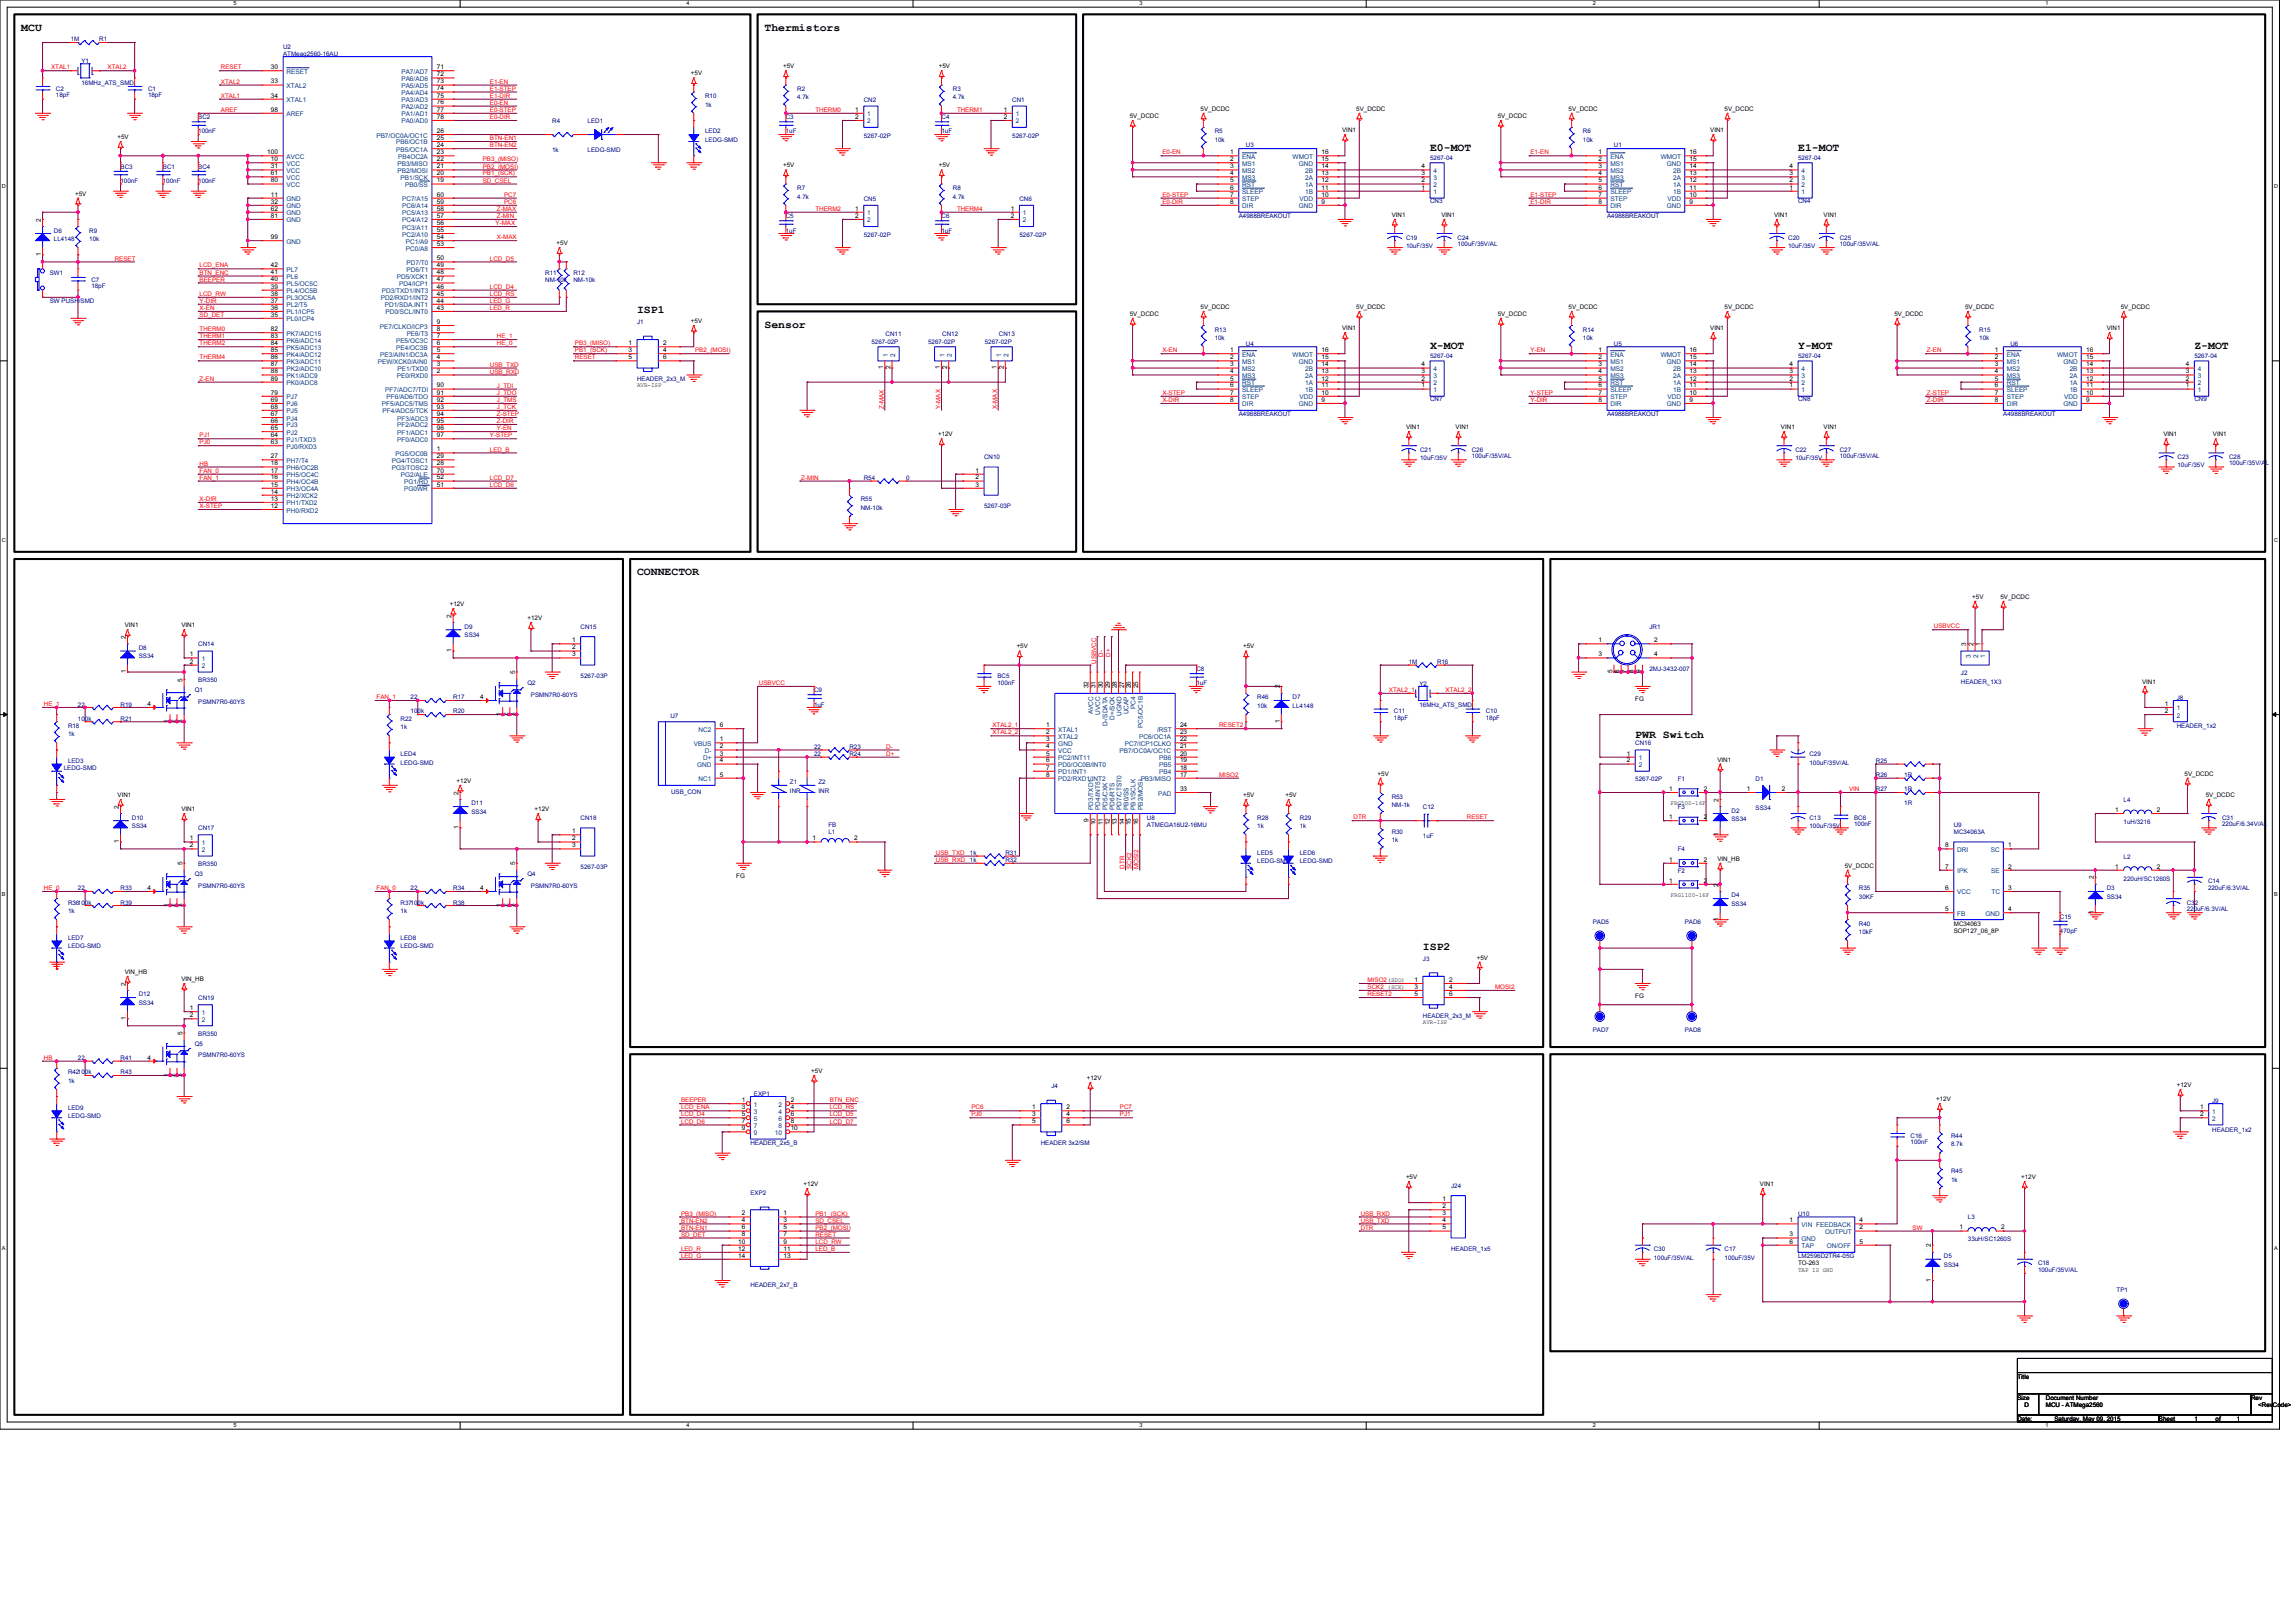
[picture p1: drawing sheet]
<svg xmlns="http://www.w3.org/2000/svg" width="420mm" height="297mm" viewBox="0 0 420 297" stroke-linecap="round" stroke-linejoin="round" font-family="sans-serif">
<defs><g id="words">
<g font-size="2">
<text x="3.9" y="5.6">MCU</text>
<text x="139.9" y="5.6">Thermistors</text>
<text x="261.6" y="27.6">E0-MOT</text>
<text x="328.9" y="27.6">E1-MOT</text>
<text x="116.5" y="57.3">ISP1</text>
<text x="139.9" y="59.9">Sensor</text>
<text x="261.6" y="63.8">X-MOT</text>
<text x="328.9" y="63.8">Y-MOT</text>
<text x="401.4" y="63.8">Z-MOT</text>
<text x="116.5" y="105.2">CONNECTOR</text>
<text x="299.1" y="135">PWR Switch</text>
<text x="260.3" y="173.8">ISP2</text>
</g>
<g font-size="1.2">
<text x="49.6" y="12.6">30</text>
<text x="49.6" y="15.3">33</text>
<text x="49.6" y="17.8">34</text>
<text x="79.9" y="17.8">75</text>
<text x="79.9" y="16.5">74</text>
<text x="79.9" y="15.3">73</text>
<text x="79.9" y="14">72</text>
<text x="79.9" y="12.6">71</text>
<text x="49.6" y="20.4">98</text>
<text x="79.9" y="21.7">78</text>
<text x="79.9" y="20.4">77</text>
<text x="79.9" y="19.1">76</text>
<text x="156.4" y="20.4">1</text>
<text x="156.4" y="21.7">2</text>
<text x="183.6" y="20.4">1</text>
<text x="183.6" y="21.7">2</text>
<text x="48.9" y="28.2">100</text>
<text x="49.6" y="29.5">10</text>
<text x="79.9" y="29.5">22</text>
<text x="79.9" y="28.2">23</text>
<text x="79.9" y="26.9">24</text>
<text x="79.9" y="25.6">25</text>
<text x="79.9" y="24.3">26</text>
<text x="225" y="28.2">1</text>
<text x="225" y="29.5">2</text>
<text x="241.7" y="29.5">15</text>
<text x="241.7" y="28.2">16</text>
<text x="292.4" y="28.2">1</text>
<text x="292.4" y="29.5">2</text>
<text x="309.1" y="29.5">15</text>
<text x="309.1" y="28.2">16</text>
<text x="49.6" y="35.9">11</text>
<text x="49.6" y="30.8">31</text>
<text x="49.6" y="33.4">80</text>
<text x="49.6" y="32.1">61</text>
<text x="79.9" y="33.4">19</text>
<text x="79.9" y="32.1">20</text>
<text x="79.9" y="30.8">21</text>
<text x="79.9" y="35.9">60</text>
<text x="225" y="30.8">3</text>
<text x="225" y="32.1">4</text>
<text x="225" y="33.4">5</text>
<text x="225" y="34.7">6</text>
<text x="225" y="35.9">7</text>
<text x="241.7" y="35.9">10</text>
<text x="241.7" y="34.7">11</text>
<text x="241.7" y="33.4">12</text>
<text x="241.7" y="32.1">13</text>
<text x="241.7" y="30.8">14</text>
<text x="260" y="34.7">1</text>
<text x="260" y="33.4">2</text>
<text x="260" y="32.1">3</text>
<text x="260" y="30.8">4</text>
<text x="292.4" y="30.8">3</text>
<text x="292.4" y="32.1">4</text>
<text x="292.4" y="33.4">5</text>
<text x="292.4" y="34.7">6</text>
<text x="292.4" y="35.9">7</text>
<text x="309.1" y="35.9">10</text>
<text x="309.1" y="34.7">11</text>
<text x="309.1" y="33.4">12</text>
<text x="309.1" y="32.1">13</text>
<text x="309.1" y="30.8">14</text>
<text x="327.3" y="34.7">1</text>
<text x="327.3" y="33.4">2</text>
<text x="327.3" y="32.1">3</text>
<text x="327.3" y="30.8">4</text>
<text x="7.5" y="40.6" transform="rotate(-90 7.5 40.6)">2</text>
<text x="49.6" y="37.3">32</text>
<text x="49.6" y="39.8">81</text>
<text x="49.6" y="38.5">62</text>
<text x="79.9" y="37.3">59</text>
<text x="79.9" y="38.5">58</text>
<text x="79.9" y="39.8">57</text>
<text x="79.9" y="41.1">56</text>
<text x="156.4" y="38.5">1</text>
<text x="156.4" y="39.8">2</text>
<text x="184.9" y="38.5">1</text>
<text x="184.9" y="39.8">2</text>
<text x="225" y="37.3">8</text>
<text x="241.7" y="37.3">9</text>
<text x="292.4" y="37.3">8</text>
<text x="309.1" y="37.3">9</text>
<text x="7.5" y="46.8" transform="rotate(-90 7.5 46.8)">1</text>
<text x="49.6" y="43.7">99</text>
<text x="79.9" y="47.6">50</text>
<text x="79.9" y="42.4">55</text>
<text x="79.9" y="43.7">54</text>
<text x="79.9" y="45">53</text>
<text x="49.6" y="52.8">39</text>
<text x="49.6" y="51.5">40</text>
<text x="49.6" y="50.2">41</text>
<text x="49.6" y="48.9">42</text>
<text x="79.9" y="52.8">46</text>
<text x="79.9" y="51.5">47</text>
<text x="79.9" y="50.2">48</text>
<text x="79.9" y="48.9">49</text>
<text x="49.6" y="57.9">35</text>
<text x="49.6" y="56.7">36</text>
<text x="49.6" y="55.4">37</text>
<text x="49.6" y="54.1">38</text>
<text x="79.9" y="59.2">9</text>
<text x="79.9" y="56.7">43</text>
<text x="79.9" y="55.4">44</text>
<text x="79.9" y="54.1">45</text>
<text x="49.6" y="65.7">86</text>
<text x="49.6" y="64.4">85</text>
<text x="49.6" y="63.1">84</text>
<text x="49.6" y="61.8">83</text>
<text x="49.6" y="60.6">82</text>
<text x="79.9" y="65.7">4</text>
<text x="79.9" y="64.4">5</text>
<text x="79.9" y="63.1">6</text>
<text x="79.9" y="61.8">7</text>
<text x="79.9" y="60.6">8</text>
<text x="115" y="63.1">1</text>
<text x="115" y="64.4">3</text>
<text x="115" y="65.7">5</text>
<text x="121.3" y="63.1">2</text>
<text x="121.3" y="64.4">4</text>
<text x="121.3" y="65.7">6</text>
<text x="225" y="64.4">1</text>
<text x="225" y="65.7">2</text>
<text x="241.7" y="65.7">15</text>
<text x="241.7" y="64.4">16</text>
<text x="292.4" y="64.4">1</text>
<text x="292.4" y="65.7">2</text>
<text x="309.1" y="65.7">15</text>
<text x="309.1" y="64.4">16</text>
<text x="364.9" y="64.4">1</text>
<text x="364.9" y="65.7">2</text>
<text x="381.6" y="65.7">15</text>
<text x="381.6" y="64.4">16</text>
<text x="49.6" y="69.6">89</text>
<text x="49.6" y="68.3">88</text>
<text x="49.6" y="67">87</text>
<text x="79.9" y="68.3">2</text>
<text x="79.9" y="67">3</text>
<text x="79.9" y="70.9">90</text>
<text x="161.6" y="67.5" transform="rotate(-90 161.6 67.5)">1</text>
<text x="162.9" y="67.5" transform="rotate(-90 162.9 67.5)">2</text>
<text x="171.9" y="67.5" transform="rotate(-90 171.9 67.5)">1</text>
<text x="173.2" y="67.5" transform="rotate(-90 173.2 67.5)">2</text>
<text x="182.3" y="67.5" transform="rotate(-90 182.3 67.5)">1</text>
<text x="183.6" y="67.5" transform="rotate(-90 183.6 67.5)">2</text>
<text x="225" y="67">3</text>
<text x="225" y="68.3">4</text>
<text x="225" y="69.6">5</text>
<text x="225" y="70.9">6</text>
<text x="241.7" y="70.9">11</text>
<text x="241.7" y="69.6">12</text>
<text x="241.7" y="68.3">13</text>
<text x="241.7" y="67">14</text>
<text x="260" y="70.9">1</text>
<text x="260" y="69.6">2</text>
<text x="260" y="68.3">3</text>
<text x="260" y="67">4</text>
<text x="292.4" y="67">3</text>
<text x="292.4" y="68.3">4</text>
<text x="292.4" y="69.6">5</text>
<text x="292.4" y="70.9">6</text>
<text x="309.1" y="70.9">11</text>
<text x="309.1" y="69.6">12</text>
<text x="309.1" y="68.3">13</text>
<text x="309.1" y="67">14</text>
<text x="327.3" y="70.9">1</text>
<text x="327.3" y="69.6">2</text>
<text x="327.3" y="68.3">3</text>
<text x="327.3" y="67">4</text>
<text x="364.9" y="67">3</text>
<text x="364.9" y="68.3">4</text>
<text x="364.9" y="69.6">5</text>
<text x="364.9" y="70.9">6</text>
<text x="381.6" y="70.9">11</text>
<text x="381.6" y="69.6">12</text>
<text x="381.6" y="68.3">13</text>
<text x="381.6" y="67">14</text>
<text x="399.8" y="70.9">1</text>
<text x="399.8" y="69.6">2</text>
<text x="399.8" y="68.3">3</text>
<text x="399.8" y="67">4</text>
<text x="49.6" y="72.2">79</text>
<text x="49.6" y="73.5">69</text>
<text x="49.6" y="74.8">68</text>
<text x="49.6" y="76.1">67</text>
<text x="49.6" y="77.3">66</text>
<text x="79.9" y="77.3">95</text>
<text x="79.9" y="76.1">94</text>
<text x="79.9" y="74.8">93</text>
<text x="79.9" y="73.5">92</text>
<text x="79.9" y="72.2">91</text>
<text x="225" y="72.2">7</text>
<text x="225" y="73.5">8</text>
<text x="241.7" y="73.5">9</text>
<text x="241.7" y="72.2">10</text>
<text x="292.4" y="72.2">7</text>
<text x="292.4" y="73.5">8</text>
<text x="309.1" y="73.5">9</text>
<text x="309.1" y="72.2">10</text>
<text x="364.9" y="72.2">7</text>
<text x="364.9" y="73.5">8</text>
<text x="381.6" y="73.5">9</text>
<text x="381.6" y="72.2">10</text>
<text x="49.6" y="83.8">27</text>
<text x="49.6" y="78.7">65</text>
<text x="49.6" y="80">64</text>
<text x="49.6" y="81.2">63</text>
<text x="79.9" y="82.5">1</text>
<text x="79.9" y="83.8">29</text>
<text x="79.9" y="80">97</text>
<text x="79.9" y="78.7">96</text>
<text x="49.6" y="89">15</text>
<text x="49.6" y="87.7">16</text>
<text x="49.6" y="86.4">17</text>
<text x="49.6" y="85.1">18</text>
<text x="79.9" y="85.1">28</text>
<text x="79.9" y="86.4">70</text>
<text x="79.9" y="87.7">52</text>
<text x="79.9" y="89">51</text>
<text x="178.4" y="86.4">1</text>
<text x="178.4" y="87.7">2</text>
<text x="178.4" y="89">3</text>
<text x="49.6" y="92.9">12</text>
<text x="49.6" y="91.6">13</text>
<text x="49.6" y="90.3">14</text>
<text x="82.6" y="113" transform="rotate(-90 82.6 113)">2</text>
<text x="23" y="116.9" transform="rotate(-90 23 116.9)">2</text>
<text x="82.6" y="119.3" transform="rotate(-90 82.6 119.3)">1</text>
<text x="104.6" y="117.5">1</text>
<text x="104.6" y="118.8">2</text>
<text x="292.4" y="117.5">1</text>
<text x="302.6" y="117.5">2</text>
<text x="359.7" y="118.2" transform="rotate(-90 359.7 118.2)">3</text>
<text x="361" y="118.2" transform="rotate(-90 361 118.2)">2</text>
<text x="362.3" y="118.2" transform="rotate(-90 362.3 118.2)">1</text>
<text x="23" y="123.2" transform="rotate(-90 23 123.2)">1</text>
<text x="33.4" y="124.7" transform="rotate(-90 33.4 124.7)">5</text>
<text x="34.7" y="120.1">1</text>
<text x="34.7" y="121.4">2</text>
<text x="94.2" y="123.4" transform="rotate(-90 94.2 123.4)">5</text>
<text x="104.6" y="120.1">3</text>
<text x="199.1" y="125.9" transform="rotate(-90 199.1 125.9)">32</text>
<text x="200.4" y="125.9" transform="rotate(-90 200.4 125.9)">31</text>
<text x="201.7" y="125.9" transform="rotate(-90 201.7 125.9)">30</text>
<text x="203" y="125.9" transform="rotate(-90 203 125.9)">29</text>
<text x="204.3" y="125.9" transform="rotate(-90 204.3 125.9)">28</text>
<text x="205.6" y="125.9" transform="rotate(-90 205.6 125.9)">27</text>
<text x="206.9" y="125.9" transform="rotate(-90 206.9 125.9)">26</text>
<text x="208.2" y="125.9" transform="rotate(-90 208.2 125.9)">25</text>
<text x="234.1" y="125.9" transform="rotate(-90 234.1 125.9)">2</text>
<text x="292.4" y="120.1">3</text>
<text x="294.9" y="123.2" transform="rotate(-90 294.9 123.2)">5</text>
<text x="296.2" y="123.2" transform="rotate(-90 296.2 123.2)">6</text>
<text x="297.5" y="123.2" transform="rotate(-90 297.5 123.2)">7</text>
<text x="298.8" y="123.2" transform="rotate(-90 298.8 123.2)">8</text>
<text x="300.1" y="123.2" transform="rotate(-90 300.1 123.2)">9</text>
<text x="302.6" y="120.1">4</text>
<text x="27" y="129.1">4</text>
<text x="87.8" y="127.8">4</text>
<text x="91.7" y="130.9" transform="rotate(-90 91.7 130.9)">1</text>
<text x="93" y="130.9" transform="rotate(-90 93 130.9)">2</text>
<text x="94.2" y="130.9" transform="rotate(-90 94.2 130.9)">3</text>
<text x="396" y="129.1">1</text>
<text x="396" y="130.4">2</text>
<text x="30.8" y="132.2" transform="rotate(-90 30.8 132.2)">1</text>
<text x="32.1" y="132.2" transform="rotate(-90 32.1 132.2)">2</text>
<text x="33.4" y="132.2" transform="rotate(-90 33.4 132.2)">3</text>
<text x="131.7" y="135.6">1</text>
<text x="131.7" y="136.9">2</text>
<text x="131.7" y="133">6</text>
<text x="191.4" y="133">1</text>
<text x="191.4" y="134.3">2</text>
<text x="191.4" y="135.6">3</text>
<text x="191.4" y="136.9">4</text>
<text x="215.8" y="133">24</text>
<text x="215.8" y="134.3">23</text>
<text x="215.8" y="135.6">22</text>
<text x="215.8" y="136.9">21</text>
<text x="234.1" y="132.2" transform="rotate(-90 234.1 132.2)">1</text>
<text x="131.7" y="138.2">3</text>
<text x="131.7" y="139.5">4</text>
<text x="131.7" y="142">5</text>
<text x="191.4" y="138.2">5</text>
<text x="191.4" y="139.5">6</text>
<text x="191.4" y="140.8">7</text>
<text x="191.4" y="142">8</text>
<text x="215.8" y="138.2">20</text>
<text x="215.8" y="139.5">19</text>
<text x="215.8" y="140.8">18</text>
<text x="215.8" y="142">17</text>
<text x="297.6" y="138.2">1</text>
<text x="297.6" y="139.5">2</text>
<text x="21.7" y="147.9" transform="rotate(-90 21.7 147.9)">2</text>
<text x="83.9" y="145.3" transform="rotate(-90 83.9 145.3)">2</text>
<text x="215.8" y="144.7">33</text>
<text x="305.3" y="149.8">1</text>
<text x="305.3" y="144.7">1</text>
<text x="311.6" y="149.8">2</text>
<text x="311.6" y="144.7">2</text>
<text x="314.4" y="146.7" transform="rotate(-90 314.4 146.7)">2</text>
<text x="319.6" y="144.7">1</text>
<text x="325.9" y="144.7">2</text>
<text x="386.9" y="148.5">1</text>
<text x="394.5" y="148.5">2</text>
<text x="21.7" y="154.2" transform="rotate(-90 21.7 154.2)">1</text>
<text x="34.7" y="153.7">1</text>
<text x="34.7" y="155">2</text>
<text x="83.9" y="151.6" transform="rotate(-90 83.9 151.6)">1</text>
<text x="104.6" y="152.4">1</text>
<text x="104.6" y="153.7">2</text>
<text x="104.6" y="155">3</text>
<text x="148.7" y="153.7">1</text>
<text x="156.3" y="153.7">2</text>
<text x="199.1" y="150.3" transform="rotate(-90 199.1 150.3)">9</text>
<text x="200.4" y="151" transform="rotate(-90 200.4 151)">10</text>
<text x="201.7" y="151" transform="rotate(-90 201.7 151)">11</text>
<text x="203" y="151" transform="rotate(-90 203 151)">12</text>
<text x="204.3" y="151" transform="rotate(-90 204.3 151)">13</text>
<text x="205.6" y="151" transform="rotate(-90 205.6 151)">14</text>
<text x="206.9" y="151" transform="rotate(-90 206.9 151)">15</text>
<text x="208.2" y="151" transform="rotate(-90 208.2 151)">16</text>
<text x="314.4" y="153" transform="rotate(-90 314.4 153)">1</text>
<text x="355.8" y="155">8</text>
<text x="367.3" y="155">1</text>
<text x="33.4" y="158.3" transform="rotate(-90 33.4 158.3)">5</text>
<text x="94.2" y="158.3" transform="rotate(-90 94.2 158.3)">5</text>
<text x="305.3" y="157.6">1</text>
<text x="305.3" y="161.5">1</text>
<text x="311.6" y="157.6">2</text>
<text x="311.6" y="161.5">2</text>
<text x="355.8" y="158.9">7</text>
<text x="367.3" y="158.9">2</text>
<text x="383" y="160.9" transform="rotate(-90 383 160.9)">2</text>
<text x="386.9" y="158.9">1</text>
<text x="394.5" y="158.9">2</text>
<text x="27" y="162.8">4</text>
<text x="30.8" y="165.9" transform="rotate(-90 30.8 165.9)">1</text>
<text x="32.1" y="165.9" transform="rotate(-90 32.1 165.9)">2</text>
<text x="33.4" y="165.9" transform="rotate(-90 33.4 165.9)">3</text>
<text x="87.8" y="162.8">4</text>
<text x="91.7" y="165.9" transform="rotate(-90 91.7 165.9)">1</text>
<text x="93" y="165.9" transform="rotate(-90 93 165.9)">2</text>
<text x="94.2" y="165.9" transform="rotate(-90 94.2 165.9)">3</text>
<text x="314.4" y="162.2" transform="rotate(-90 314.4 162.2)">2</text>
<text x="355.8" y="166.7">5</text>
<text x="355.8" y="162.8">6</text>
<text x="367.3" y="162.8">3</text>
<text x="367.3" y="166.7">4</text>
<text x="383" y="167.2" transform="rotate(-90 383 167.2)">1</text>
<text x="314.4" y="168.5" transform="rotate(-90 314.4 168.5)">1</text>
<text x="258.7" y="179.6">1</text>
<text x="265.1" y="179.6">2</text>
<text x="23" y="180.3" transform="rotate(-90 23 180.3)">2</text>
<text x="34.7" y="184.8">1</text>
<text x="258.7" y="180.9">3</text>
<text x="258.7" y="182.2">5</text>
<text x="265.1" y="180.9">4</text>
<text x="265.1" y="182.2">6</text>
<text x="23" y="186.6" transform="rotate(-90 23 186.6)">1</text>
<text x="33.4" y="189.4" transform="rotate(-90 33.4 189.4)">5</text>
<text x="34.7" y="186.1">2</text>
<text x="27" y="193.8">4</text>
<text x="30.8" y="196.9" transform="rotate(-90 30.8 196.9)">1</text>
<text x="32.1" y="196.9" transform="rotate(-90 32.1 196.9)">2</text>
<text x="33.4" y="196.9" transform="rotate(-90 33.4 196.9)">3</text>
<text x="135.7" y="201.6">1</text>
<text x="135.7" y="202.9">3</text>
<text x="144.6" y="201.6">2</text>
<text x="144.6" y="202.9">4</text>
<text x="188.8" y="202.9">1</text>
<text x="195.1" y="202.9">2</text>
<text x="402.5" y="202.9">1</text>
<text x="135.7" y="204.2">5</text>
<text x="135.7" y="205.5">7</text>
<text x="135.7" y="206.7">9</text>
<text x="144.6" y="204.2">6</text>
<text x="144.6" y="205.5">8</text>
<text x="144.6" y="206.7">10</text>
<text x="188.8" y="204.2">3</text>
<text x="188.8" y="205.5">5</text>
<text x="195.1" y="204.2">4</text>
<text x="195.1" y="205.5">6</text>
<text x="402.5" y="204.2">2</text>
<text x="263.9" y="219.7">1</text>
<text x="263.9" y="221">2</text>
<text x="135" y="227.5">10</text>
<text x="135.7" y="222.3">2</text>
<text x="135.7" y="223.6">4</text>
<text x="135.7" y="224.9">6</text>
<text x="135.7" y="226.2">8</text>
<text x="143.3" y="222.3">1</text>
<text x="143.3" y="223.6">3</text>
<text x="143.3" y="224.9">5</text>
<text x="143.3" y="226.2">7</text>
<text x="143.3" y="227.5">9</text>
<text x="263.9" y="222.3">3</text>
<text x="263.9" y="223.6">4</text>
<text x="263.9" y="224.9">5</text>
<text x="327.3" y="223.6">1</text>
<text x="327.3" y="226.2">3</text>
<text x="327.3" y="227.5">6</text>
<text x="340.2" y="224.9">2</text>
<text x="340.2" y="223.6">4</text>
<text x="340.2" y="227.5">5</text>
<text x="358.4" y="224.9">1</text>
<text x="366.1" y="224.9">2</text>
<text x="135" y="228.8">12</text>
<text x="135" y="230">14</text>
<text x="143.3" y="228.8">11</text>
<text x="143.3" y="230">13</text>
<text x="353.2" y="228.2" transform="rotate(-90 353.2 228.2)">2</text>
<text x="353.2" y="234.4" transform="rotate(-90 353.2 234.4)">1</text>
</g>
<g font-size="1.2" fill="#004080">
<text x="52.4" y="13.5">RESET</text>
<text x="52.4" y="16.1">XTAL2</text>
<text x="73.4" y="17.4">PA4/AD4</text>
<text x="73.4" y="16.1">PA5/AD5</text>
<text x="73.4" y="14.8">PA6/AD6</text>
<text x="73.4" y="13.5">PA7/AD7</text>
<text x="52.4" y="18.7">XTAL1</text>
<text x="52.4" y="21.3">AREF</text>
<text x="73.4" y="22.6">PA0/AD0</text>
<text x="73.4" y="21.3">PA1/AD1</text>
<text x="73.4" y="20">PA2/AD2</text>
<text x="73.4" y="18.7">PA3/AD3</text>
<text x="158.6" y="21.3">1</text>
<text x="158.6" y="22.6">2</text>
<text x="185.8" y="21.3">1</text>
<text x="185.8" y="22.6">2</text>
<text x="52.4" y="29.1">AVCC</text>
<text x="68.8" y="25.2">PB7/OC0A/OC1C</text>
<text x="72.5" y="27.7">PB5/OC1A</text>
<text x="72.5" y="26.4">PB6/OC1B</text>
<text x="72.8" y="29.1">PB4OC2A</text>
<text x="227.2" y="29.1">ENA</text>
<text x="236.5" y="29.1">WMOT</text>
<text x="294.6" y="29.1">ENA</text>
<text x="303.8" y="29.1">WMOT</text>
<text x="52.4" y="30.3">VCC</text>
<text x="52.4" y="31.6">VCC</text>
<text x="52.4" y="34.2">VCC</text>
<text x="52.4" y="32.9">VCC</text>
<text x="72.7" y="31.6">PB2/MOSI</text>
<text x="72.7" y="30.3">PB3/MISO</text>
<text x="73.3" y="32.9">PB1/SCK</text>
<text x="74.1" y="34.2">PB0/SS</text>
<text x="227.2" y="30.3">MS1</text>
<text x="227.2" y="31.6">MS2</text>
<text x="227.2" y="32.9">MS3</text>
<text x="227.2" y="34.2">RST</text>
<text x="227.2" y="35.5">SLEEP</text>
<text x="237.6" y="30.3">GND</text>
<text x="238.7" y="35.5">1B</text>
<text x="238.7" y="34.2">1A</text>
<text x="238.7" y="32.9">2A</text>
<text x="238.7" y="31.6">2B</text>
<text x="262.2" y="35.5">1</text>
<text x="262.2" y="34.2">2</text>
<text x="262.2" y="32.9">3</text>
<text x="262.2" y="31.6">4</text>
<text x="294.6" y="30.3">MS1</text>
<text x="294.6" y="31.6">MS2</text>
<text x="294.6" y="32.9">MS3</text>
<text x="294.6" y="34.2">RST</text>
<text x="294.6" y="35.5">SLEEP</text>
<text x="304.9" y="30.3">GND</text>
<text x="306.1" y="35.5">1B</text>
<text x="306.1" y="34.2">1A</text>
<text x="306.1" y="32.9">2A</text>
<text x="306.1" y="31.6">2B</text>
<text x="329.5" y="35.5">1</text>
<text x="329.5" y="34.2">2</text>
<text x="329.5" y="32.9">3</text>
<text x="329.5" y="31.6">4</text>
<text x="52.4" y="36.8">GND</text>
<text x="52.4" y="38.1">GND</text>
<text x="52.4" y="40.7">GND</text>
<text x="52.4" y="39.4">GND</text>
<text x="73.5" y="36.8">PC7/A15</text>
<text x="73.5" y="38.1">PC6/A14</text>
<text x="73.5" y="39.4">PC5/A13</text>
<text x="73.5" y="40.7">PC4/A12</text>
<text x="73.5" y="42">PC3/A11</text>
<text x="158.6" y="39.4">1</text>
<text x="158.6" y="40.7">2</text>
<text x="187.1" y="39.4">1</text>
<text x="187.1" y="40.7">2</text>
<text x="227.2" y="36.8">STEP</text>
<text x="227.2" y="38.1">DIR</text>
<text x="237.6" y="38.1">GND</text>
<text x="237.7" y="36.8">VDD</text>
<text x="294.6" y="36.8">STEP</text>
<text x="294.6" y="38.1">DIR</text>
<text x="304.9" y="38.1">GND</text>
<text x="305" y="36.8">VDD</text>
<text x="52.4" y="44.6">GND</text>
<text x="73.5" y="43.3">PC2/A10</text>
<text x="74.2" y="44.6">PC1/A9</text>
<text x="74.2" y="45.8">PC0/A8</text>
<text x="52.4" y="53.6">PL4/OC5B</text>
<text x="52.4" y="52.3">PL5/OC5C</text>
<text x="52.4" y="51">PL6</text>
<text x="52.4" y="49.7">PL7</text>
<text x="69.8" y="53.6">PD3/TXD1/INT3</text>
<text x="72.6" y="51">PD5/XCK1</text>
<text x="73" y="52.3">PD4/ICP1</text>
<text x="74.3" y="49.7">PD6/T1</text>
<text x="74.3" y="48.5">PD7/T0</text>
<text x="52.4" y="58.8">PL0/ICP4</text>
<text x="52.4" y="57.5">PL1/ICP5</text>
<text x="52.4" y="56.2">PL2/T5</text>
<text x="52.4" y="54.9">PL3OC5A</text>
<text x="69.7" y="54.9">PD2/RXD1/INT2</text>
<text x="70.4" y="56.2">PD1/SDA.INT1</text>
<text x="70.5" y="57.5">PD0/SCL/INT0</text>
<text x="52.4" y="65.2">PK4/ADC12</text>
<text x="52.4" y="64">PK5/ADC13</text>
<text x="52.4" y="62.7">PK6/ADC14</text>
<text x="52.4" y="61.4">PK7/ADC15</text>
<text x="69.5" y="60.1">PE7/CLKO/ICP3</text>
<text x="69.6" y="65.2">PE3/AIN1/DC3A</text>
<text x="72.4" y="62.7">PE5/OC3C</text>
<text x="72.5" y="64">PE4/OC3B</text>
<text x="74.4" y="61.4">PE6/T3</text>
<text x="162.4" y="65.4" transform="rotate(-90 162.4 65.4)">1</text>
<text x="163.7" y="65.4" transform="rotate(-90 163.7 65.4)">2</text>
<text x="172.8" y="65.4" transform="rotate(-90 172.8 65.4)">1</text>
<text x="174.1" y="65.4" transform="rotate(-90 174.1 65.4)">2</text>
<text x="183.1" y="65.4" transform="rotate(-90 183.1 65.4)">1</text>
<text x="184.5" y="65.4" transform="rotate(-90 184.5 65.4)">2</text>
<text x="227.2" y="65.2">ENA</text>
<text x="236.5" y="65.2">WMOT</text>
<text x="294.6" y="65.2">ENA</text>
<text x="303.8" y="65.2">WMOT</text>
<text x="367.1" y="65.2">ENA</text>
<text x="376.3" y="65.2">WMOT</text>
<text x="52.4" y="70.5">PK0/ADC8</text>
<text x="52.4" y="69.1">PK1/ADC9</text>
<text x="52.4" y="67.9">PK2/ADC10</text>
<text x="52.4" y="66.6">PK3/ADC11</text>
<text x="69.1" y="66.6">PEW/XCK0/AIN0</text>
<text x="70.5" y="71.7">PF7/ADC7/TDI</text>
<text x="72.6" y="69.1">PE0/RXD0</text>
<text x="72.7" y="67.9">PE1/TXD0</text>
<text x="227.2" y="66.6">MS1</text>
<text x="227.2" y="67.9">MS2</text>
<text x="227.2" y="69.1">MS3</text>
<text x="227.2" y="70.5">RST</text>
<text x="227.2" y="71.7">SLEEP</text>
<text x="237.6" y="66.6">GND</text>
<text x="238.7" y="71.7">1B</text>
<text x="238.7" y="70.5">1A</text>
<text x="238.7" y="69.1">2A</text>
<text x="238.7" y="67.9">2B</text>
<text x="262.2" y="71.7">1</text>
<text x="262.2" y="70.5">2</text>
<text x="262.2" y="69.1">3</text>
<text x="262.2" y="67.9">4</text>
<text x="294.6" y="66.6">MS1</text>
<text x="294.6" y="67.9">MS2</text>
<text x="294.6" y="69.1">MS3</text>
<text x="294.6" y="70.5">RST</text>
<text x="294.6" y="71.7">SLEEP</text>
<text x="304.9" y="66.6">GND</text>
<text x="306.1" y="71.7">1B</text>
<text x="306.1" y="70.5">1A</text>
<text x="306.1" y="69.1">2A</text>
<text x="306.1" y="67.9">2B</text>
<text x="329.5" y="71.7">1</text>
<text x="329.5" y="70.5">2</text>
<text x="329.5" y="69.1">3</text>
<text x="329.5" y="67.9">4</text>
<text x="367.1" y="66.6">MS1</text>
<text x="367.1" y="67.9">MS2</text>
<text x="367.1" y="69.1">MS3</text>
<text x="367.1" y="70.5">RST</text>
<text x="367.1" y="71.7">SLEEP</text>
<text x="377.4" y="66.6">GND</text>
<text x="378.6" y="71.7">1B</text>
<text x="378.6" y="70.5">1A</text>
<text x="378.6" y="69.1">2A</text>
<text x="378.6" y="67.9">2B</text>
<text x="402" y="71.7">1</text>
<text x="402" y="70.5">2</text>
<text x="402" y="69.1">3</text>
<text x="402" y="67.9">4</text>
<text x="52.4" y="73">PJ7</text>
<text x="52.4" y="74.3">PJ6</text>
<text x="52.4" y="75.6">PJ5</text>
<text x="52.4" y="76.9">PJ4</text>
<text x="69.9" y="74.3">PF5/ADC5/TMS</text>
<text x="70" y="75.6">PF4/ADC5/TCK</text>
<text x="70.7" y="73">PF6/AD6/TDO</text>
<text x="72.7" y="76.9">PF3/ADC3</text>
<text x="227.2" y="73">STEP</text>
<text x="227.2" y="74.3">DIR</text>
<text x="237.6" y="74.3">GND</text>
<text x="237.7" y="73">VDD</text>
<text x="294.6" y="73">STEP</text>
<text x="294.6" y="74.3">DIR</text>
<text x="304.9" y="74.3">GND</text>
<text x="305" y="73">VDD</text>
<text x="367.1" y="73">STEP</text>
<text x="367.1" y="74.3">DIR</text>
<text x="377.4" y="74.3">GND</text>
<text x="377.6" y="73">VDD</text>
<text x="52.4" y="78.2">PJ3</text>
<text x="52.4" y="79.5">PJ2</text>
<text x="52.4" y="80.8">PJ1/TXD3</text>
<text x="52.4" y="82.1">PJ0/RXD3</text>
<text x="72.4" y="83.4">PG5/OC0B</text>
<text x="72.7" y="80.8">PF0/ADC0</text>
<text x="72.7" y="79.5">PF1/ADC1</text>
<text x="72.7" y="78.2">PF2/ADC2</text>
<text x="52.4" y="89.9">PH3/OC4A</text>
<text x="52.4" y="88.5">PH4/OC4B</text>
<text x="52.4" y="87.3">PH5/OC4C</text>
<text x="52.4" y="86">PH6/OC2B</text>
<text x="52.4" y="84.7">PH7/T4</text>
<text x="71.7" y="86">PG3/TOSC2</text>
<text x="71.7" y="84.7">PG4/TOSC1</text>
<text x="73.3" y="87.3">PG2/ALE</text>
<text x="73.9" y="88.5">PG1/RD</text>
<text x="73.9" y="89.9">PG0WR</text>
<text x="52.4" y="93.8">PH0/RXD2</text>
<text x="52.4" y="92.4">PH1/TXD2</text>
<text x="52.4" y="91.1">PH2/XCK2</text>
<text x="36.9" y="120.9">1</text>
<text x="36.9" y="122.2">2</text>
<text x="360.5" y="120.3" transform="rotate(-90 360.5 120.3)">3</text>
<text x="361.8" y="120.3" transform="rotate(-90 361.8 120.3)">2</text>
<text x="363.1" y="120.3" transform="rotate(-90 363.1 120.3)">1</text>
<text x="200" y="130.7" transform="rotate(-90 200 130.7)">AVCC</text>
<text x="201.3" y="130.8" transform="rotate(-90 201.3 130.8)">UVCC</text>
<text x="203.9" y="131.7" transform="rotate(-90 203.9 131.7)">D+/SCK</text>
<text x="205.1" y="130.9" transform="rotate(-90 205.1 130.9)">UGND</text>
<text x="206.5" y="130.7" transform="rotate(-90 206.5 130.7)">UCAP</text>
<text x="207.7" y="129.7" transform="rotate(-90 207.7 129.7)">PC4</text>
<text x="398.2" y="129.9">1</text>
<text x="398.2" y="131.3">2</text>
<text x="126.9" y="136.4">VBUS</text>
<text x="127.8" y="133.8">NC2</text>
<text x="128.9" y="137.7">D-</text>
<text x="193.6" y="133.8">XTAL1</text>
<text x="193.6" y="135.1">XTAL2</text>
<text x="193.6" y="136.4">GND</text>
<text x="193.6" y="137.7">VCC</text>
<text x="202.6" y="132.9" transform="rotate(-90 202.6 132.9)">D-/SDATA</text>
<text x="204.8" y="137.7">PB7/OC0A/OC1C</text>
<text x="205.7" y="136.4">PC7/ICP1CLKO</text>
<text x="208.4" y="135.1">PC6/OC1A</text>
<text x="209" y="133.2" transform="rotate(-90 209 133.2)">PC5/OC1B</text>
<text x="211.7" y="133.8">/RST</text>
<text x="127.5" y="140.3">GND</text>
<text x="127.8" y="142.9">NC1</text>
<text x="128.6" y="139">D+</text>
<text x="193.6" y="139">PC2/INT11</text>
<text x="193.6" y="140.3">PD0/OC0B/INT0</text>
<text x="193.6" y="141.6">PD1/INT1</text>
<text x="193.6" y="142.9">PD2/RXD1/INT2</text>
<text x="208.7" y="142.9">PB3/MISO</text>
<text x="212" y="139">PB6</text>
<text x="212" y="140.3">PB5</text>
<text x="212" y="141.6">PB4</text>
<text x="299.8" y="139">1</text>
<text x="299.8" y="140.3">2</text>
<text x="200" y="148.2" transform="rotate(-90 200 148.2)">PD3/TXD1</text>
<text x="201.3" y="148.2" transform="rotate(-90 201.3 148.2)">PD4/INT5</text>
<text x="202.6" y="148.2" transform="rotate(-90 202.6 148.2)">PD5/CXK</text>
<text x="203.9" y="148.2" transform="rotate(-90 203.9 148.2)">PD6/RTS</text>
<text x="205.1" y="148.2" transform="rotate(-90 205.1 148.2)">PD7/CTST0</text>
<text x="206.5" y="148.2" transform="rotate(-90 206.5 148.2)">PB0/SS</text>
<text x="207.7" y="148.2" transform="rotate(-90 207.7 148.2)">PB1/SCLK</text>
<text x="209" y="148.2" transform="rotate(-90 209 148.2)">PB2/MOSI</text>
<text x="211.9" y="145.5">PAD</text>
<text x="36.9" y="154.6">1</text>
<text x="36.9" y="155.8">2</text>
<text x="358" y="155.8">DRI</text>
<text x="364.2" y="155.8">SC</text>
<text x="358" y="159.7">IPK</text>
<text x="364.2" y="159.7">SE</text>
<text x="358" y="167.5">FB</text>
<text x="358" y="163.6">VCC</text>
<text x="363.2" y="167.5">GND</text>
<text x="364.3" y="163.6">TC</text>
<text x="36.9" y="185.6">1</text>
<text x="36.9" y="186.9">2</text>
<text x="137.9" y="202.4">1</text>
<text x="137.9" y="203.7">3</text>
<text x="142.4" y="202.4">2</text>
<text x="142.4" y="203.7">4</text>
<text x="404.7" y="203.7">1</text>
<text x="137.9" y="205">5</text>
<text x="137.9" y="206.3">7</text>
<text x="137.9" y="207.6">9</text>
<text x="141.8" y="207.6">10</text>
<text x="142.4" y="205">6</text>
<text x="142.4" y="206.3">8</text>
<text x="404.7" y="205">2</text>
<text x="329.5" y="224.4">VIN FEEDBACK</text>
<text x="329.5" y="227">GND</text>
<text x="333.9" y="225.7">OUTPUT</text>
<text x="329.5" y="228.3">TAP</text>
<text x="334.2" y="228.3">ON/OFF</text>
</g>
<g font-size="1.1" fill="#000080">
<text x="12.9" y="7.6">1M</text>
<text x="14.9" y="11.6">Y1</text>
<text x="18.2" y="7.6">R1</text>
<text x="51.8" y="8.9">U2</text>
<text x="51.8" y="10.2">ATMeag2560-16AU</text>
<text x="10.2" y="16.7">C2</text>
<text x="10.2" y="17.8">18pF</text>
<text x="14.9" y="15.5">16MHz_ATS_SMD</text>
<text x="27.1" y="16.7">C1</text>
<text x="27.1" y="17.8">18pF</text>
<text x="129" y="17.9">R10</text>
<text x="145.8" y="16.7">R2</text>
<text x="174.3" y="16.7">R3</text>
<text x="36.3" y="21.8">BC2</text>
<text x="101" y="22.5">R4</text>
<text x="107.5" y="22.5">LED1</text>
<text x="129" y="19.5">1k</text>
<text x="143.7" y="21.8">C3</text>
<text x="145.8" y="18.2">4.7k</text>
<text x="158" y="18.6">CN2</text>
<text x="172.2" y="21.8">C4</text>
<text x="174.3" y="18.2">4.7k</text>
<text x="185.2" y="18.6">CN1</text>
<text x="36.3" y="24.4">100nF</text>
<text x="101" y="27.8">1k</text>
<text x="107.5" y="27.8">LEDG-SMD</text>
<text x="129" y="24.4">LED2</text>
<text x="129" y="26">LEDG-SMD</text>
<text x="143.7" y="24.4">1uF</text>
<text x="158" y="25.2">5267-02P</text>
<text x="172.2" y="24.4">1uF</text>
<text x="185.2" y="25.2">5267-02P</text>
<text x="222.2" y="24.4">R5</text>
<text x="222.2" y="26">10k</text>
<text x="227.9" y="27">U3</text>
<text x="261.6" y="29.3">5267-04</text>
<text x="289.6" y="24.4">R6</text>
<text x="289.6" y="26">10k</text>
<text x="295.2" y="27">U1</text>
<text x="328.9" y="29.3">5267-04</text>
<text x="22" y="30.9">BC3</text>
<text x="22" y="33.4">100nF</text>
<text x="29.8" y="30.9">BC1</text>
<text x="29.8" y="33.4">100nF</text>
<text x="36.3" y="30.9">BC4</text>
<text x="36.3" y="33.4">100nF</text>
<text x="145.8" y="34.8">R7</text>
<text x="174.3" y="34.8">R8</text>
<text x="143.7" y="39.9">C5</text>
<text x="145.8" y="36.3">4.7k</text>
<text x="158" y="36.7">CN5</text>
<text x="172.2" y="39.9">C6</text>
<text x="174.3" y="36.3">4.7k</text>
<text x="186.5" y="36.7">CN6</text>
<text x="226.6" y="39.9">A4988BREAKOUT</text>
<text x="261.6" y="37.1">CN3</text>
<text x="294" y="39.9">A4988BREAKOUT</text>
<text x="328.9" y="37.1">CN4</text>
<text x="9.9" y="42.5">D6</text>
<text x="9.9" y="44.1">LL4148</text>
<text x="16.3" y="42.5">R9</text>
<text x="16.3" y="44.1">10k</text>
<text x="143.7" y="42.5">1uF</text>
<text x="158" y="43.3">5267-02P</text>
<text x="172.2" y="42.5">1uF</text>
<text x="186.5" y="43.3">5267-02P</text>
<text x="257.2" y="43.8">C19</text>
<text x="257.2" y="45.4">10uF/35V</text>
<text x="266.6" y="43.8">C24</text>
<text x="266.6" y="45">100uF/35V/AL</text>
<text x="327.1" y="43.8">C20</text>
<text x="327.1" y="45.4">10uF/35V</text>
<text x="336.5" y="43.8">C25</text>
<text x="336.5" y="45">100uF/35V/AL</text>
<text x="9.1" y="50.3">SW1</text>
<text x="16.7" y="51.6">C7</text>
<text x="16.7" y="52.7">18pF</text>
<text x="99.7" y="50.3">R11</text>
<text x="99.7" y="51.6">NM-10k</text>
<text x="104.9" y="50.3">R12</text>
<text x="104.9" y="51.6">NM-10k</text>
<text x="9.1" y="55.5">SW PUSH/SMD</text>
<text x="116.5" y="59.3">J1</text>
<text x="159.4" y="63">5267-02P</text>
<text x="162" y="61.4">CN11</text>
<text x="169.8" y="63">5267-02P</text>
<text x="172.3" y="61.4">CN12</text>
<text x="180.1" y="63">5267-02P</text>
<text x="182.7" y="61.4">CN13</text>
<text x="222.2" y="60.6">R13</text>
<text x="222.2" y="62.2">10k</text>
<text x="227.9" y="63.2">U4</text>
<text x="261.6" y="65.5">5267-04</text>
<text x="289.6" y="60.6">R14</text>
<text x="289.6" y="62.2">10k</text>
<text x="295.2" y="63.2">U5</text>
<text x="328.9" y="65.5">5267-04</text>
<text x="362" y="60.6">R15</text>
<text x="362" y="62.2">10k</text>
<text x="367.8" y="63.2">U6</text>
<text x="401.4" y="65.5">5267-04</text>
<text x="116.5" y="69.7">HEADER_2x3_M</text>
<text x="226.6" y="76.2">A4988BREAKOUT</text>
<text x="261.6" y="73.3">CN7</text>
<text x="294" y="76.2">A4988BREAKOUT</text>
<text x="328.9" y="73.3">CN8</text>
<text x="366.4" y="76.2">A4988BREAKOUT</text>
<text x="401.4" y="73.3">CN9</text>
<text x="180" y="83.9">CN10</text>
<text x="259.8" y="82.6">C21</text>
<text x="269.2" y="82.6">C26</text>
<text x="269.2" y="83.8">100uF/35V/AL</text>
<text x="328.4" y="82.6">C22</text>
<text x="336.5" y="82.6">C27</text>
<text x="336.5" y="83.8">100uF/35V/AL</text>
<text x="398.3" y="83.9">C23</text>
<text x="407.7" y="83.9">C28</text>
<text x="158" y="87.8">R54</text>
<text x="165.7" y="87.8">0</text>
<text x="259.8" y="84.2">10uF/35V</text>
<text x="328.4" y="84.2">10uF/35V</text>
<text x="398.3" y="85.5">10uF/35V</text>
<text x="407.7" y="85.1">100uF/35V/AL</text>
<text x="157.5" y="91.7">R55</text>
<text x="157.5" y="93.2">NM-10k</text>
<text x="180" y="93">5267-03P</text>
<text x="25.4" y="118.9">D8</text>
<text x="36.3" y="118.2">CN14</text>
<text x="85" y="115">D9</text>
<text x="85" y="116.5">SS34</text>
<text x="106.2" y="115">CN15</text>
<text x="301.7" y="115">JR1</text>
<text x="25.4" y="120.4">SS34</text>
<text x="36.3" y="124.8">BR350</text>
<text x="96.5" y="125.3">Q2</text>
<text x="106.2" y="124">5267-03P</text>
<text x="182.5" y="124">BC5</text>
<text x="182.5" y="125.2">100nF</text>
<text x="218.9" y="122.8">C8</text>
<text x="218.9" y="125.3">1uF</text>
<text x="257.7" y="121.4">1M</text>
<text x="259.6" y="125.5">Y2</text>
<text x="262.9" y="121.4">R16</text>
<text x="301.7" y="122.8">2MJ-3432-007</text>
<text x="358.7" y="123.5">J2</text>
<text x="358.7" y="125.1">HEADER_1X3</text>
<text x="14.3" y="131.8">100k</text>
<text x="14.3" y="129.2">22</text>
<text x="22" y="131.8">R21</text>
<text x="22" y="129.2">R19</text>
<text x="35.6" y="126.6">Q1</text>
<text x="36.3" y="128.7">PSMN7R0-60YS</text>
<text x="73.3" y="131.8">R22</text>
<text x="75.1" y="127.9">22</text>
<text x="75.1" y="130.5">100k</text>
<text x="82.9" y="127.9">R17</text>
<text x="82.9" y="130.5">R20</text>
<text x="97.1" y="127.4">PSMN7R0-60YS</text>
<text x="122.6" y="131.3">U7</text>
<text x="148.9" y="126.6">C9</text>
<text x="148.9" y="129.2">1uF</text>
<text x="230" y="127.9">R46</text>
<text x="230" y="129.5">10k</text>
<text x="236.5" y="127.9">D7</text>
<text x="236.5" y="129.5">LL4148</text>
<text x="255" y="130.5">C11</text>
<text x="255" y="131.7">18pF</text>
<text x="259.6" y="129.4">16MHz_ATS_SMD</text>
<text x="271.8" y="130.5">C10</text>
<text x="271.8" y="131.7">18pF</text>
<text x="398.2" y="128">J8</text>
<text x="12.4" y="133.1">R18</text>
<text x="12.4" y="134.6">1k</text>
<text x="73.3" y="133.4">1k</text>
<text x="148.9" y="137">22</text>
<text x="155.4" y="137">R23</text>
<text x="299.1" y="136.3">CN16</text>
<text x="398.2" y="133.2">HEADER_1x2</text>
<text x="11.7" y="140.9">LEDG-SMD</text>
<text x="12.4" y="139.6">LED3</text>
<text x="73.3" y="138.3">LED4</text>
<text x="73.3" y="139.8">LEDG-SMD</text>
<text x="144.5" y="143.4">Z1</text>
<text x="148.9" y="138.3">22</text>
<text x="149.7" y="143.4">Z2</text>
<text x="155.4" y="138.3">R24</text>
<text x="299.1" y="142.9">5267-02P</text>
<text x="306.9" y="142.8">F1</text>
<text x="321.1" y="142.8">D1</text>
<text x="331" y="138.3">C29</text>
<text x="331" y="139.8">100uF/35V/AL</text>
<text x="343.1" y="139.6">R25</text>
<text x="343.1" y="142.2">R26</text>
<text x="348.3" y="142.2">1R</text>
<text x="24.1" y="149.9">D10</text>
<text x="86.2" y="147.3">D11</text>
<text x="86.2" y="148.9">SS34</text>
<text x="106.2" y="149.9">CN18</text>
<text x="122.8" y="145.3">USB_CON</text>
<text x="144.5" y="145">INR</text>
<text x="149.7" y="145">INR</text>
<text x="209.8" y="149.9">U8</text>
<text x="230" y="149.9">R28</text>
<text x="237.8" y="149.9">R29</text>
<text x="254.6" y="146.1">R53</text>
<text x="254.6" y="147.6">NM-1k</text>
<text x="260.3" y="148">C12</text>
<text x="306.9" y="148">F3</text>
<text x="316.7" y="148.6">D2</text>
<text x="321.1" y="148.1">SS34</text>
<text x="331" y="149.9">C13</text>
<text x="339.2" y="149.9">BC6</text>
<text x="343.1" y="144.7">R27</text>
<text x="348.3" y="144.7">1R</text>
<text x="348.3" y="147.3">1R</text>
<text x="388.5" y="146.7">L4</text>
<text x="406.5" y="149.9">C31</text>
<text x="24.1" y="151.5">SS34</text>
<text x="36.3" y="151.9">CN17</text>
<text x="151.5" y="152.5">L1</text>
<text x="151.5" y="151.2">FB</text>
<text x="209.8" y="151.2">ATMEGA16U2-16MU</text>
<text x="230" y="151.5">1k</text>
<text x="237.8" y="151.5">1k</text>
<text x="254.6" y="152.5">R30</text>
<text x="254.6" y="154.1">1k</text>
<text x="260.3" y="153.3">1uF</text>
<text x="306.9" y="155.7">F4</text>
<text x="316.7" y="150.2">SS34</text>
<text x="331" y="151.5">100uF/35V</text>
<text x="339.2" y="151.1">100nF</text>
<text x="357.4" y="151.2">U9</text>
<text x="357.4" y="152.5">MC34063A</text>
<text x="388.5" y="150.7">1uH/3216</text>
<text x="406.5" y="151.1">220uF/6.34V/AL</text>
<text x="35.6" y="160.3">Q3</text>
<text x="36.3" y="158.4">BR350</text>
<text x="96.5" y="160.3">Q4</text>
<text x="106.2" y="159">5267-03P</text>
<text x="177.4" y="157.7">1k</text>
<text x="177.4" y="156.4">1k</text>
<text x="183.9" y="157.7">R32</text>
<text x="183.9" y="156.4">R31</text>
<text x="230" y="156.4">LED5</text>
<text x="230" y="157.9">LEDG-SMD</text>
<text x="237.8" y="156.4">LED6</text>
<text x="237.8" y="157.9">LEDG-SMD</text>
<text x="306.9" y="159.6">F2</text>
<text x="388.5" y="157.1">L2</text>
<text x="388.5" y="161.1">220uH/SC1260S</text>
<text x="403.9" y="161.6">C14</text>
<text x="12.4" y="165.5">R36100k</text>
<text x="12.4" y="167">1k</text>
<text x="14.3" y="162.8">22</text>
<text x="22" y="162.8">R33</text>
<text x="22" y="165.5">R39</text>
<text x="36.3" y="162.3">PSMN7R0-60YS</text>
<text x="73.3" y="165.5">R37100k</text>
<text x="73.3" y="167">1k</text>
<text x="75.1" y="162.8">22</text>
<text x="82.9" y="162.8">R34</text>
<text x="82.9" y="165.5">R38</text>
<text x="97.1" y="162.3">PSMN7R0-60YS</text>
<text x="316.7" y="164.2">D4</text>
<text x="316.7" y="165.7">SS34</text>
<text x="340" y="162.8">R35</text>
<text x="340" y="164.4">30KF</text>
<text x="385.4" y="162.8">D3</text>
<text x="385.4" y="164.4">SS34</text>
<text x="400" y="165.5">C32</text>
<text x="400" y="166.6">220uF/6.3V/AL</text>
<text x="403.9" y="162.7">220uF/6.3V/AL</text>
<text x="12.4" y="171.9">LED7</text>
<text x="12.4" y="173.5">LEDG-SMD</text>
<text x="73.3" y="171.9">LED8</text>
<text x="73.3" y="173.5">LEDG-SMD</text>
<text x="291.3" y="169.1">PAD5</text>
<text x="308.2" y="169.1">PAD6</text>
<text x="340" y="169.3">R40</text>
<text x="340" y="170.9">10kF</text>
<text x="376.8" y="168">C15</text>
<text x="376.8" y="170.6">470pF</text>
<text x="260.3" y="175.8">J3</text>
<text x="25.4" y="182.3">D12</text>
<text x="25.4" y="183.8">SS34</text>
<text x="36.3" y="182.9">CN19</text>
<text x="35.6" y="191.3">Q5</text>
<text x="36.3" y="189.5">BR350</text>
<text x="260.3" y="186.1">HEADER_2x3_M</text>
<text x="291.3" y="188.7">PAD7</text>
<text x="308.2" y="188.7">PAD8</text>
<text x="12.4" y="196.5">R42100k</text>
<text x="14.3" y="193.9">22</text>
<text x="22" y="193.9">R41</text>
<text x="22" y="196.5">R43</text>
<text x="36.3" y="193.4">PSMN7R0-60YS</text>
<text x="12.4" y="198.1">1k</text>
<text x="12.4" y="203">LED9</text>
<text x="137.9" y="200.5">EXP1</text>
<text x="192.3" y="199.1">J4</text>
<text x="404.7" y="201.8">J9</text>
<text x="12.4" y="204.5">LEDG-SMD</text>
<text x="137.3" y="209.4">HEADER_2x5_B</text>
<text x="190.4" y="209.4">HEADER 3x2/SM</text>
<text x="349.5" y="208.1">C16</text>
<text x="349.5" y="209.3">100nF</text>
<text x="356.9" y="208.1">R44</text>
<text x="356.9" y="209.7">8.7k</text>
<text x="404.7" y="207">HEADER_1x2</text>
<text x="356.9" y="214.6">R45</text>
<text x="137.3" y="218.5">EXP2</text>
<text x="265.4" y="217.2">J24</text>
<text x="356.9" y="216.2">1k</text>
<text x="328.9" y="222.4">U10</text>
<text x="360" y="223">L3</text>
<text x="360" y="227">33uH/SC1260S</text>
<text x="265.4" y="228.9">HEADER_1x5</text>
<text x="302.5" y="228.9">C30</text>
<text x="302.5" y="230.4">100uF/35V/AL</text>
<text x="315.5" y="228.9">C17</text>
<text x="315.5" y="230.4">100uF/35V</text>
<text x="328.9" y="230.2">LM2596D2TR4-05G</text>
<text x="355.6" y="230.2">D5</text>
<text x="355.6" y="231.7">SS34</text>
<text x="372.8" y="231.4">C18</text>
<text x="372.8" y="232.6">100uF/35V/AL</text>
<text x="137.3" y="235.3">HEADER_2x7_B</text>
<text x="387.2" y="236.3">TP1</text>
</g>
<g font-size="1.1" fill="#f00">
<text x="9.4" y="12.7">XTAL1</text>
<text x="19.7" y="12.7">XTAL2</text>
<text x="40.4" y="12.7">RESET</text>
<text x="40.4" y="15.3">XTAL2</text>
<text x="40.4" y="17.9">XTAL1</text>
<text x="89.6" y="15.3">E1-EN</text>
<text x="89.6" y="16.6">E1-STEP</text>
<text x="89.6" y="17.9">E1-DIR</text>
<text x="40.4" y="20.5">AREF</text>
<text x="89.6" y="19.2">E0-EN</text>
<text x="89.6" y="20.5">E0-STEP</text>
<text x="89.6" y="21.8">E0-DIR</text>
<text x="149.2" y="20.5">THERM0</text>
<text x="175.1" y="20.5">THERM1</text>
<text x="88.3" y="29.5">PB3_(MISO)</text>
<text x="89.6" y="26.9">BTN-EN2</text>
<text x="89.6" y="25.6">BTN-EN1</text>
<text x="212.6" y="28.2">E0-EN</text>
<text x="280" y="28.2">E1-EN</text>
<text x="88.3" y="33.4">SD_CSEL</text>
<text x="88.3" y="32.1">PB1_(SCK)</text>
<text x="88.3" y="30.8">PB2_(MOSI)</text>
<text x="92.2" y="36">PC7</text>
<text x="212.6" y="36">E0-STEP</text>
<text x="280" y="36">E1-STEP</text>
<text x="90.6" y="41.2">Y-MAX</text>
<text x="90.9" y="39.9">Z-MIN</text>
<text x="90.9" y="38.6">Z-MAX</text>
<text x="92.2" y="37.3">PC6</text>
<text x="149.2" y="38.6">THERM2</text>
<text x="175.1" y="38.6">THERM4</text>
<text x="212.6" y="37.3">E0-DIR</text>
<text x="280" y="37.3">E1-DIR</text>
<text x="21" y="47.7">RESET</text>
<text x="89.6" y="47.7">LCD_D5</text>
<text x="90.9" y="43.8">X-MAX</text>
<text x="36.5" y="48.9">LCD_ENA</text>
<text x="36.5" y="50.2">BTN_ENC</text>
<text x="36.5" y="51.5">BEEPER</text>
<text x="89.6" y="52.8">LCD_D4</text>
<text x="36.5" y="54.1">LCD_RW</text>
<text x="36.5" y="55.4">Y-DIR</text>
<text x="36.5" y="56.7">X-EN</text>
<text x="36.5" y="58">SD_DET</text>
<text x="89.6" y="56.7">LED_R</text>
<text x="89.6" y="55.4">LED_G</text>
<text x="89.6" y="54.1">LCD_RS</text>
<text x="36.5" y="65.8">THERM4</text>
<text x="36.5" y="60.6">THERM0</text>
<text x="36.5" y="61.9">THERM1</text>
<text x="36.5" y="63.2">THERM2</text>
<text x="90.9" y="61.9">HE_1</text>
<text x="90.9" y="63.2">HE_0</text>
<text x="105.2" y="65.8">RESET</text>
<text x="105.2" y="64.4">PB1_(SCK)</text>
<text x="105.2" y="63.2">PB3_(MISO)</text>
<text x="127.2" y="64.4">PB2_(MOSI)</text>
<text x="212.6" y="64.4">X-EN</text>
<text x="280" y="64.4">Y-EN</text>
<text x="352.5" y="64.4">Z-EN</text>
<text x="36.5" y="69.6">Z-EN</text>
<text x="89.6" y="67.1">USB_TXD</text>
<text x="89.6" y="68.3">USB_RXD</text>
<text x="90.9" y="70.9">J_TDI</text>
<text x="90.9" y="76.1">Z-STEP</text>
<text x="90.9" y="77.4">Z-DIR</text>
<text x="90.9" y="72.2">J_TDO</text>
<text x="90.9" y="73.5">J_TMS</text>
<text x="90.9" y="74.8">J_TCK</text>
<text x="161.6" y="74.8" transform="rotate(-90 161.6 74.8)">Z-MAX</text>
<text x="172" y="74.8" transform="rotate(-90 172 74.8)">Y-MAX</text>
<text x="182.4" y="74.8" transform="rotate(-90 182.4 74.8)">X-MAX</text>
<text x="212.6" y="72.2">X-STEP</text>
<text x="212.6" y="73.5">X-DIR</text>
<text x="280" y="72.2">Y-STEP</text>
<text x="280" y="73.5">Y-DIR</text>
<text x="352.5" y="72.2">Z-STEP</text>
<text x="352.5" y="73.5">Z-DIR</text>
<text x="36.5" y="81.3">PJ0</text>
<text x="36.5" y="80">PJ1</text>
<text x="89.6" y="80">Y-STEP</text>
<text x="89.6" y="82.6">LED_B</text>
<text x="90.9" y="78.7">Y-EN</text>
<text x="36.5" y="87.7">FAN_1</text>
<text x="36.5" y="85.2">HB</text>
<text x="36.5" y="86.5">FAN_0</text>
<text x="89.6" y="89.1">LCD_D6</text>
<text x="89.6" y="87.7">LCD_D7</text>
<text x="146.6" y="87.7">Z-MIN</text>
<text x="36.5" y="91.6">X-DIR</text>
<text x="36.5" y="92.9">X-STEP</text>
<text x="353.8" y="114.9">USBVCC</text>
<text x="138.8" y="125.3">USBVCC</text>
<text x="200.5" y="121.4" transform="rotate(-90 200.5 121.4)">USBVCC</text>
<text x="201.8" y="120.1" transform="rotate(-90 201.8 120.1)">D-</text>
<text x="203.1" y="120.1" transform="rotate(-90 203.1 120.1)">D+</text>
<text x="8" y="129.1">HE_1</text>
<text x="68.9" y="127.9">FAN_1</text>
<text x="254.1" y="126.6">XTAL2_1</text>
<text x="264.4" y="126.6">XTAL2_2</text>
<text x="162.1" y="136.9">D-</text>
<text x="181.5" y="133">XTAL2_1</text>
<text x="181.5" y="134.3">XTAL2_2</text>
<text x="223" y="133">RESET2</text>
<text x="162.1" y="138.2">D+</text>
<text x="223" y="142.1">MISO2</text>
<text x="247.6" y="149.9">DTR</text>
<text x="268.3" y="149.9">RESET</text>
<text x="338.2" y="144.7">VIN</text>
<text x="171.2" y="156.3">USB_TXD</text>
<text x="171.2" y="157.6">USB_RXD</text>
<text x="205.7" y="158.9" transform="rotate(-90 205.7 158.9)">DTR</text>
<text x="207" y="158.9" transform="rotate(-90 207 158.9)">SCK2</text>
<text x="208.3" y="158.9" transform="rotate(-90 208.3 158.9)">MOSI2</text>
<text x="8" y="162.8">HE_0</text>
<text x="68.9" y="162.8">FAN_0</text>
<text x="250.2" y="179.6">MISO2(SDO)</text>
<text x="250.2" y="182.2">RESET2</text>
<text x="250.2" y="180.9">SCK2 (SCK)</text>
<text x="273.5" y="180.9">MOSI2</text>
<text x="8" y="193.8">HB</text>
<text x="124.6" y="201.6">BEEPER</text>
<text x="124.6" y="202.9">LCD_ENA</text>
<text x="151.8" y="201.6">BTN_ENC</text>
<text x="151.8" y="202.9">LCD_RS</text>
<text x="177.7" y="202.9">PC6</text>
<text x="204.8" y="202.9">PC7</text>
<text x="124.6" y="204.2">LCD_D4</text>
<text x="124.6" y="205.5">LCD_D6</text>
<text x="151.8" y="205.5">LCD_D7</text>
<text x="151.8" y="204.2">LCD_D5</text>
<text x="177.7" y="204.2">PJ0</text>
<text x="204.8" y="204.2">PJ1</text>
<text x="124.6" y="222.3">PB3_(MISO)</text>
<text x="124.6" y="223.6">BTN-EN2</text>
<text x="124.6" y="224.9">BTN-EN1</text>
<text x="124.6" y="226.2">SD_DET</text>
<text x="149.2" y="222.3">PB1_(SCK)</text>
<text x="149.2" y="223.6">SD_CSEL</text>
<text x="149.2" y="226.2">RESET</text>
<text x="149.2" y="224.9">PB2_(MOSI)</text>
<text x="149.2" y="227.5">LCD_RW</text>
<text x="248.9" y="223.6">USB_TXD</text>
<text x="248.9" y="222.3">USB_RXD</text>
<text x="248.9" y="224.9">DTR</text>
<text x="349.9" y="224.9">SW</text>
<text x="124.6" y="228.8">LED_R</text>
<text x="124.6" y="230.1">LED_G</text>
<text x="149.2" y="228.8">LED_B</text>
</g>
<g font-size="1.1">
<text x="126.4" y="13.8">+5V</text>
<text x="143.2" y="12.5">+5V</text>
<text x="171.7" y="12.5">+5V</text>
<text x="206.7" y="21.6">5V_DCDC</text>
<text x="219.6" y="20.3">5V_DCDC</text>
<text x="248.1" y="20.3">5V_DCDC</text>
<text x="274" y="21.6">5V_DCDC</text>
<text x="286.9" y="20.3">5V_DCDC</text>
<text x="315.5" y="20.3">5V_DCDC</text>
<text x="21.5" y="25.5">+5V</text>
<text x="245.5" y="24.1">VIN1</text>
<text x="312.8" y="24.1">VIN1</text>
<text x="13.8" y="35.8">+5V</text>
<text x="143.2" y="30.6">+5V</text>
<text x="171.7" y="30.6">+5V</text>
<text x="254.6" y="39.7">VIN1</text>
<text x="263.7" y="39.7">VIN1</text>
<text x="324.5" y="39.7">VIN1</text>
<text x="333.6" y="39.7">VIN1</text>
<text x="101.8" y="44.9">+5V</text>
<text x="126.4" y="59.1">+5V</text>
<text x="206.7" y="57.8">5V_DCDC</text>
<text x="219.6" y="56.5">5V_DCDC</text>
<text x="248.1" y="56.5">5V_DCDC</text>
<text x="274" y="57.8">5V_DCDC</text>
<text x="286.9" y="56.5">5V_DCDC</text>
<text x="315.5" y="56.5">5V_DCDC</text>
<text x="346.5" y="57.8">5V_DCDC</text>
<text x="359.5" y="56.5">5V_DCDC</text>
<text x="387.9" y="56.5">5V_DCDC</text>
<text x="245.5" y="60.4">VIN1</text>
<text x="312.8" y="60.4">VIN1</text>
<text x="385.4" y="60.4">VIN1</text>
<text x="116.5" y="70.9">AVR-ISP</text>
<text x="171.6" y="79.8">+12V</text>
<text x="257.2" y="78.5">VIN1</text>
<text x="266.2" y="78.5">VIN1</text>
<text x="325.8" y="78.5">VIN1</text>
<text x="333.6" y="78.5">VIN1</text>
<text x="395.7" y="79.8">VIN1</text>
<text x="404.8" y="79.8">VIN1</text>
<text x="82.3" y="110.8">+12V</text>
<text x="96.5" y="113.4">+12V</text>
<text x="360.8" y="109.6">+5V</text>
<text x="365.9" y="109.6">5V_DCDC</text>
<text x="22.8" y="114.7">VIN1</text>
<text x="33.2" y="114.7">VIN1</text>
<text x="186" y="118.6">+5V</text>
<text x="227.4" y="118.6">+5V</text>
<text x="391.8" y="125.1">VIN1</text>
<text x="299.1" y="128.2">FG</text>
<text x="83.5" y="143.2">+12V</text>
<text x="252" y="141.9">+5V</text>
<text x="314.1" y="139.3">VIN1</text>
<text x="399.6" y="141.9">5V_DCDC</text>
<text x="21.5" y="145.8">VIN1</text>
<text x="33.2" y="148.4">VIN1</text>
<text x="97.8" y="148.4">+12V</text>
<text x="227.4" y="145.8">+5V</text>
<text x="235.1" y="145.8">+5V</text>
<text x="305.6" y="147.2">FRG500-16F</text>
<text x="403.5" y="145.8">5V_DCDC</text>
<text x="134.7" y="160.5">FG</text>
<text x="314.1" y="157.4">VIN_HB</text>
<text x="337.5" y="158.7">5V_DCDC</text>
<text x="305.6" y="164">FRG1100-16F</text>
<text x="357.4" y="169.3">MC34063</text>
<text x="357.4" y="170.6">SOP127_06_8P</text>
<text x="22.8" y="178.1">VIN_HB</text>
<text x="33.2" y="179.4">VIN_HB</text>
<text x="270.1" y="175.5">+5V</text>
<text x="299.1" y="182.6">FG</text>
<text x="260.3" y="187.3">AVR-ISP</text>
<text x="148.4" y="196.3">+5V</text>
<text x="198.8" y="197.5">+12V</text>
<text x="354.2" y="201.4">+12V</text>
<text x="398.2" y="198.8">+12V</text>
<text x="257.2" y="215.7">+5V</text>
<text x="369.7" y="215.7">+12V</text>
<text x="147" y="216.9">+12V</text>
<text x="321.9" y="216.9">VIN1</text>
<text x="328.9" y="232.6">TAP IS GND</text>
<text x="328.9" y="231.4">TO-263</text>
<text x="369" y="252.2">Title</text>
<text x="369" y="256">Size</text>
<text x="370.3" y="257.3">D</text>
<text x="374.2" y="256">Document Number</text>
<text x="374.2" y="257.3">MCU - ATMega2560</text>
<text x="411.8" y="256">Rev</text>
<text x="413.1" y="257.3">&lt;RevCode&gt;</text>
<text x="369" y="259.9">Date:</text>
<text x="375.8" y="259.9">Saturday, May 09, 2015</text>
<text x="394.9" y="259.9">Sheet</text>
<text x="401.4" y="259.9">1</text>
<text x="405.3" y="259.9">of</text>
<text x="409.2" y="259.9">1</text>
</g>
<g font-size="1">
<text x="42.7" y="1">5</text>
<text x="125.6" y="1">4</text>
<text x="208.4" y="1">3</text>
<text x="291.3" y="1">2</text>
<text x="374.2" y="1">1</text>
<text x=".3" y="34.5">D</text>
<text x="416" y="34.5">D</text>
<text x=".3" y="99.2">C</text>
<text x="416" y="99.2">C</text>
<text x=".3" y="163.9">B</text>
<text x="416" y="163.9">B</text>
<text x=".3" y="228.6">A</text>
<text x="416" y="228.6">A</text>
<text x="42.7" y="261.1">5</text>
<text x="125.6" y="261.1">4</text>
<text x="208.4" y="261.1">3</text>
<text x="291.3" y="261.1">2</text>
<text x="374.2" y="261.1">1</text>
</g>
</g></defs>
<g fill="none" stroke="#000" stroke-width=".18">
<path d="M0 0h417v261.4h-417zM1.3 1.3h414.4v258.8h-414.4zM84.2 0v1.3M167 0v1.3M249.9 0v1.3M332.8 0v1.3M0 66h1.3M415.7 66h1.3M0 130.7h1.3M415.7 130.7h1.3M0 195.4h1.3M415.7 195.4h1.3"/>
<path d="M369 248.5h46.7v2.6h-46.7zM369 251.1h46.7v3.8h-46.7zM369 254.9h3.9v3.9h-3.9zM369 258.8h25.9v1.3h-25.9zM372.9 254.9h38.9v3.9h-38.9zM394.9 258.8h20.8v1.3h-20.8zM411.8 254.9h3.9v3.9h-3.9zM84.2 260.1v1.3M167 260.1v1.3M249.9 260.1v1.3M332.8 260.1v1.3"/>
</g>
<path d="M.7 130.3l.6 .4-.6 .3zM415.7 130.7l.6-.4v.7z" fill="#000" stroke="#000" stroke-width=".18"/>
<path d="M2.6 2.6h134.7v98.3h-134.7zM138.6 2.6h58.2v53h-58.2zM198.1 2.6h216.2v98.3h-216.2zM138.6 57h58.2v43.9h-58.2zM2.6 102.3h111.4v156.5h-111.4zM115.3 102.3h167v89.2h-167zM283.6 102.3h130.7v89.2h-130.7zM115.3 192.8h167v66h-167zM283.6 192.8h130.7v54.4h-130.7z" fill="none" stroke="#000" stroke-width=".38"/>
<g fill="none" stroke="#800040" stroke-width=".18">
<path d="M7.8 18.1h.1M7.8 12.9h.1M7.8 7.8h.1M7.8 7.8v6.5M7.8 18.1v2.6M7.8 12.9h5.1M7.8 7.8h5.1M18.2 12.9h.1M18.2 12.9h6.4M19.4 7.8h5.2M24.6 18.1h.1M24.6 12.9h.1"/>
<path d="M24.6 7.8h.1M24.6 7.8v6.5M24.6 18.1v2.6M40.2 12.9h.1M40.2 15.6h.1M40.2 18.1h.1M40.2 12.9h7.7M40.2 15.6h7.7M40.2 18.1h7.7M82.9 15.6h.1M82.9 16.8h.1M82.9 18.1h.1"/>
<path d="M82.9 19.4h.1M82.9 15.6h11.6M82.9 18.1h11.6M82.9 16.8h11.6M82.9 19.4h11.6M7.8 38.8h.1M7.8 38.8v1.3M7.8 38.8h6.5M14.3 38.8h.1M14.3 37.6v2.5M22 28.5h.1M22 33.7h.1"/>
<path d="M22 27.2h.1M22 27.2v2.6M22 33.7v1.3M22 28.5h25.9M29.8 28.5h.1M29.8 33.7h.1M29.8 28.5v1.3M29.8 33.7v1.3M36.3 28.5h.1M36.3 33.7h.1M36.3 24.6h.1M36.3 20.7h.1"/>
<path d="M36.3 24.6v1.3M36.3 28.5v1.3M36.3 33.7v1.3M36.3 20.7h11.6M45.3 28.5h.1M45.3 29.8h.1M45.3 31.1h.1M45.3 32.3h.1M45.3 37.6h.1M45.3 36.2h.1M45.3 38.8h.1M45.3 33.7h.1"/>
<path d="M45.3 29.8h2.6M45.3 31.1h2.6M45.3 32.3h2.6M45.3 33.7h2.6M45.3 38.8h2.6M45.3 37.6h2.6M45.3 36.2h2.6M45.3 28.5v5.2M45.3 36.2v9.1M82.9 20.7h.1M82.9 22h.1M82.9 33.7h.1"/>
<path d="M82.9 32.3h.1M82.9 31.1h.1M82.9 29.8h.1M82.9 27.2h.1M82.9 25.9h.1M82.9 24.6h.1M82.9 38.8h.1M82.9 37.6h.1M82.9 36.2h.1M82.9 20.7h11.6M82.9 29.8h11.6M82.9 31.1h11.6"/>
<path d="M82.9 32.3h11.6M82.9 22h11.6M82.9 33.7h11.6M82.9 27.2h11.6M82.9 25.9h11.6M82.9 24.6h16.8M82.9 38.8h11.6M82.9 37.6h11.6M82.9 36.2h11.6M114 24.6h6.4M120.4 24.6h.1M120.4 29.8h.1"/>
<path d="M120.4 24.6v5.2M143.7 20.7h.1M143.7 38.8h.1M143.7 20.7h13M143.7 38.8h13M154.1 22h.1M154.1 22h2.6M154.1 22v5.2M172.2 20.7h.1M172.2 38.8h.1M172.2 20.7h11.7M172.2 38.8h13"/>
<path d="M181.3 22h.1M181.3 22h2.6M181.3 22v5.2M207.2 29.8h.1M207.2 23.3h.1M207.2 31.1h.1M207.2 32.3h.1M207.2 29.8h15.5M207.2 31.1h15.5M207.2 32.3h15.5M207.2 23.3v9M212.4 28.5h.1"/>
<path d="M212.4 36.2h.1M212.4 37.6h.1M212.4 28.5h10.3M212.4 37.6h10.3M212.4 36.2h10.3M218.9 33.7h.1M218.9 35h.1M218.9 33.7h3.8M218.9 33.7v1.3M218.9 35h3.8M220.1 28.5h.1M244.7 28.5h.1"/>
<path d="M244.7 29.8h.1M244.7 31.1h.1M244.7 32.3h.1M244.7 35h.1M244.7 33.7h.1M244.7 37.6h.1M244.7 36.2h.1M244.7 29.8h1.3M244.7 31.1h15.6M244.7 32.3h15.6M244.7 33.7h15.6M244.7 37.6h1.3"/>
<path d="M244.7 35h15.6M246 37.6h.1M246 25.9h.1M246 29.8h.1M246 25.9v2.6h-1.3M246 29.8v10.3M248.6 22h.1M248.6 22v14.2h-3.9M274.5 29.8h.1M274.5 23.3h.1M274.5 31.1h.1M274.5 32.3h.1"/>
<path d="M274.5 29.8h15.6M274.5 31.1h15.6M274.5 32.3h15.6M274.5 23.3v9M279.7 28.5h.1M279.7 36.2h.1M279.7 37.6h.1M279.7 28.5h10.4M279.7 37.6h10.4M279.7 36.2h10.4M286.2 33.7h.1M286.2 35h.1"/>
<path d="M286.2 33.7h3.9M286.2 35h3.9M286.2 33.7v1.3M287.5 28.5h.1M312.1 28.5h.1M312.1 29.8h.1M312.1 31.1h.1M312.1 32.3h.1M312.1 35h.1M312.1 33.7h.1M312.1 37.6h.1M312.1 36.2h.1"/>
<path d="M312.1 29.8h1.3M312.1 31.1h15.5M312.1 32.3h15.5M312.1 33.7h15.5M312.1 37.6h1.3M312.1 35h15.5M313.4 37.6h.1M313.4 25.9h.1M313.4 29.8h.1M313.4 25.9v2.6h-1.3M313.4 29.8v10.3M316 22h.1"/>
<path d="M316 22v14.2h-3.9M7.8 47.9h.1M7.8 54.4h.1M7.8 40.1h.1M7.8 46.6h.1M7.8 47.9h16.8M7.8 54.4h6.5M7.8 46.6v1.3M14.3 47.9h.1M14.3 46.6h.1M14.3 54.4h.1M14.3 58.2h.1"/>
<path d="M14.3 40.1h.1M14.3 46.6v2.6M14.3 53.1v5.1M36.3 54.4h.1M36.3 55.6h.1M36.3 57h.1M36.3 58.2h.1M36.3 49.2h.1M36.3 50.5h.1M36.3 51.8h.1M36.3 54.4h11.6M36.3 57h11.6"/>
<path d="M36.3 55.6h11.6M36.3 58.2h11.6M36.3 49.2h11.6M36.3 50.5h11.6M36.3 51.8h11.6M45.3 40.1h.1M45.3 44h.1M45.3 44h2.6M45.3 40.1h2.6M82.9 44h.1M82.9 41.4h.1M82.9 40.1h.1"/>
<path d="M82.9 57h.1M82.9 55.6h.1M82.9 54.4h.1M82.9 53.1h.1M82.9 47.9h.1M82.9 47.9h11.6M82.9 54.4h11.6M82.9 44h11.6M82.9 41.4h11.6M82.9 40.1h11.6M82.9 53.1h11.6M102.3 54.4h.1"/>
<path d="M102.3 47.9h.1M102.3 47.9h1.3M102.3 54.4v1.2h-19.4M102.3 46.6v1.3M103.6 54.4h.1M103.6 47.9h.1M103.6 54.4v2.6h-20.7M154.1 40.1h.1M154.1 40.1h2.6M154.1 40.1v5.2M182.6 40.1h.1M182.6 40.1h2.6"/>
<path d="M182.6 40.1v5.2M207.2 59.5h.1M207.2 59.5v9.1M248.6 58.2h.1M248.6 58.2v14.3h-3.9M274.5 59.5h.1M274.5 59.5v9.1M316 58.2h.1M316 58.2v14.3h-3.9M347 59.5h.1M347 59.5v9.1M388.5 58.2h.1"/>
<path d="M388.5 58.2v14.3h-3.9M36.3 66h.1M36.3 69.9h.1M36.3 60.9h.1M36.3 62.1h.1M36.3 63.4h.1M36.3 62.1h11.6M36.3 63.4h11.6M36.3 66h11.6M36.3 69.9h11.6M36.3 60.9h11.6M82.9 67.3h.1"/>
<path d="M82.9 68.6h.1M82.9 62.1h.1M82.9 63.4h.1M82.9 76.4h.1M82.9 77.6h.1M82.9 78.9h.1M82.9 71.2h.1M82.9 72.5h.1M82.9 73.8h.1M82.9 75.1h.1M82.9 67.3h11.6M82.9 68.6h11.6"/>
<path d="M82.9 62.1h11.6M82.9 63.4h11.6M82.9 76.4h11.6M82.9 77.6h11.6M82.9 78.9h11.6M82.9 71.2h11.6M82.9 72.5h11.6M82.9 73.8h11.6M82.9 75.1h11.6M104.9 66h.1M104.9 64.7h.1M104.9 63.4h.1"/>
<path d="M104.9 63.4h7.8M104.9 66h7.8M104.9 64.7h7.8M124.3 66h.1M124.3 63.4h.1M124.3 64.7h.1M124.3 66h2.6M124.3 64.7h9.1M126.9 66h.1M126.9 60.9h.1M126.9 60.9v2.5h-2.6M126.9 66v2.6"/>
<path d="M147.6 69.9h.1M147.6 69.9v5.2M161.9 67.3h.1M161.9 67.3v7.8M163.2 67.3h.1M163.2 69.9h.1M163.2 67.3v2.6M172.2 67.3h.1M172.2 67.3v7.8M173.5 69.9h.1M173.5 67.3h.1M173.5 67.3v2.6"/>
<path d="M182.6 67.3h.1M182.6 67.3v7.8M183.9 67.3h.1M183.9 67.3v2.6h-36.3M207.2 66h.1M207.2 67.3h.1M207.2 68.6h.1M207.2 67.3h15.5M207.2 68.6h15.5M207.2 66h15.5M212.4 64.7h.1M212.4 72.5h.1"/>
<path d="M212.4 73.8h.1M212.4 72.5h10.3M212.4 73.8h10.3M212.4 64.7h10.3M218.9 69.9h.1M218.9 71.2h.1M218.9 71.2h3.8M218.9 69.9h3.8M218.9 69.9v1.3M220.1 64.7h.1M244.7 64.7h.1M244.7 66h.1"/>
<path d="M244.7 67.3h.1M244.7 68.6h.1M244.7 71.2h.1M244.7 69.9h.1M244.7 73.8h.1M244.7 72.5h.1M244.7 67.3h15.6M244.7 68.6h15.6M244.7 71.2h15.6M244.7 73.8h1.3M244.7 66h1.3M244.7 69.9h15.6"/>
<path d="M246 73.8h.1M246 62.1h.1M246 66h.1M246 62.1v2.6h-1.3M246 66v10.4M274.5 66h.1M274.5 67.3h.1M274.5 68.6h.1M274.5 67.3h15.6M274.5 68.6h15.6M274.5 66h15.6M279.7 64.7h.1"/>
<path d="M279.7 72.5h.1M279.7 73.8h.1M279.7 72.5h10.4M279.7 73.8h10.4M279.7 64.7h10.4M286.2 69.9h.1M286.2 71.2h.1M286.2 71.2h3.9M286.2 69.9h3.9M286.2 69.9v1.3M287.5 64.7h.1M312.1 64.7h.1"/>
<path d="M312.1 66h.1M312.1 67.3h.1M312.1 68.6h.1M312.1 71.2h.1M312.1 69.9h.1M312.1 73.8h.1M312.1 72.5h.1M312.1 67.3h15.5M312.1 68.6h15.5M312.1 71.2h15.5M312.1 73.8h1.3M312.1 66h1.3"/>
<path d="M312.1 69.9h15.5M313.4 73.8h.1M313.4 62.1h.1M313.4 66h.1M313.4 62.1v2.6h-1.3M313.4 66v10.4M347 66h.1M347 67.3h.1M347 68.6h.1M347 67.3h15.6M347 68.6h15.6M347 66h15.6"/>
<path d="M352.2 64.7h.1M352.2 72.5h.1M352.2 73.8h.1M352.2 72.5h10.4M352.2 73.8h10.4M352.2 64.7h10.4M358.7 69.9h.1M358.7 71.2h.1M358.7 71.2h3.9M358.7 69.9h3.9M358.7 69.9v1.3M360 64.7h.1"/>
<path d="M384.6 64.7h.1M384.6 66h.1M384.6 67.3h.1M384.6 68.6h.1M384.6 71.2h.1M384.6 69.9h.1M384.6 73.8h.1M384.6 72.5h.1M384.6 67.3h15.5M384.6 68.6h15.5M384.6 71.2h15.5M384.6 73.8h1.3"/>
<path d="M384.6 66h1.3M384.6 69.9h15.5M385.9 73.8h.1M385.9 62.1h.1M385.9 66h.1M385.9 62.1v2.6h-1.3M385.9 66v10.4M36.3 81.5h.1M36.3 80.3h.1M36.3 88h.1M36.3 91.9h.1M36.3 93.2h.1"/>
<path d="M36.3 85.4h.1M36.3 86.7h.1M36.3 80.3h11.6M36.3 88h11.6M36.3 81.5h11.6M36.3 91.9h11.6M36.3 93.2h11.6M36.3 85.4h11.6M36.3 86.7h11.6M82.9 80.3h.1M82.9 89.3h.1M82.9 88h.1"/>
<path d="M82.9 82.8h.1M82.9 80.3h11.6M82.9 89.3h11.6M82.9 88h11.6M82.9 82.8h11.6M146.3 88h.1M146.3 88h13M155.4 88h.1M155.4 88v1.3M165.7 88h10.4M172.2 89.3h.1M172.2 81.5h.1"/>
<path d="M172.2 89.3h3.9M172.2 81.5v7.8M174.8 86.7h.1M174.8 86.7h1.3M174.8 86.7v6.5M176.1 88h.1M33.7 116.5h.1M33.7 116.5v3.8M82.9 119.1h.1M82.9 119.1v1.2M97.1 119.1h.1M97.1 115.2h.1"/>
<path d="M97.1 119.1h5.2M97.1 115.2v3.9M101 117.8h.1M101 117.8h1.3M101 117.8v5.1M200.7 116.5h.1M200.7 116.5v6.4M202 116.5h.1M202 116.5v6.4M203.3 116.5h.1M203.3 116.5v6.4M204.6 115.2h.1"/>
<path d="M204.6 115.2v7.7M288.8 117.8h.1M288.8 117.8v5.1M288.8 117.8h1.3M305.6 117.8h.1M305.6 117.8h3.9M309.5 117.8h.1M309.5 117.8v12.9h-16.9M353.5 115.2h.1M353.5 115.2h6.5M360 115.2h.1M360 115.2v2.6"/>
<path d="M361.3 111.3h.1M361.3 111.3v6.5M362.6 115.2h.1M362.6 115.2v2.6M366.4 111.3h.1M366.4 111.3v3.9h-3.8M7.8 129.4h.1M7.8 129.4h7.8M10.4 129.4h.1M10.4 129.4v1.3M15.6 129.4h.1M15.6 129.4v2.6"/>
<path d="M22 129.4h.1M22 132h.1M22 129.4h5.2M22 132h11.7M23.3 122.9h.1M23.3 122.9h10.4M31.1 132h.1M32.4 132h.1M33.7 122.9h.1M33.7 121.7h.1M33.7 120.3h.1M33.7 132h.1"/>
<path d="M33.7 120.3h1.3M33.7 121.7v2.5M33.7 132v3.9M33.7 121.7h1.3M68.6 128.1h.1M68.6 128.1h7.8M71.2 128.1h.1M71.2 128.1v1.3M76.4 128.1h.1M76.4 128.1v2.6M82.9 128.1h.1M82.9 130.7h.1"/>
<path d="M82.9 120.3h.1M82.9 128.1h5.2M82.9 120.3h19.4M82.9 130.7h11.6M92 130.7h.1M93.3 130.7h.1M94.5 120.3h.1M94.5 130.7h.1M94.5 120.3v2.6M94.5 130.7v3.9M134.7 139.8h.1M134.7 135.9h.1"/>
<path d="M134.7 133.3h.1M134.7 137.2h.1M134.7 138.5h.1M134.7 133.3h1.3M134.7 137.2h15.5M134.7 138.5h15.5M134.7 139.8h3.9M136 133.3h.1M136 133.3v24.6M138.6 139.8h.1M138.6 125.6h.1M138.6 125.6v10.3h-3.9"/>
<path d="M138.6 139.8v5.2M138.6 125.6h10.3M142.4 137.2h.1M142.4 137.2v3.9M147.6 138.5h.1M147.6 138.5v2.6M156.7 138.5h.1M156.7 137.2h.1M156.7 137.2h7.8M156.7 138.5h7.8M180 121.7h.1M180 121.7h19.4"/>
<path d="M181.3 133.3h.1M181.3 134.6h.1M181.3 133.3h7.8M181.3 134.6h7.8M186.5 137.2h.1M186.5 121.7h.1M186.5 120.3h.1M186.5 137.2h2.6M186.5 120.3v16.9M187.8 135.9h.1M187.8 135.9h1.3M187.8 135.9v12.9"/>
<path d="M199.4 121.7h.1M199.4 121.7v1.2M205.9 121.7h.1M205.9 121.7h13M205.9 121.7v1.2M218.9 133.3h.1M218.9 133.3h15.5M227.9 133.3h.1M227.9 125.6h.1M227.9 120.3h.1M227.9 125.6h6.5M227.9 120.3v5.3"/>
<path d="M227.9 132v1.3M234.4 133.3h.1M234.4 132v1.3M252.5 121.7h.1M252.5 132h.1M252.5 126.8h.1M252.5 121.7h5.2M252.5 121.7v6.4M252.5 132v2.6M252.5 126.8h5.2M262.9 126.8h.1M262.9 126.8h6.4"/>
<path d="M264.2 121.7h.1M264.2 121.7h5.1M269.3 121.7h.1M269.3 132h.1M269.3 126.8h.1M269.3 121.7v6.4M269.3 132v2.6M288.8 120.3h.1M288.8 120.3h1.3M292.6 139.8h.1M292.6 130.7h.1M292.6 138.5h.1"/>
<path d="M292.6 138.5h5.2M292.6 139.8h5.2M292.6 130.7v7.8M292.6 139.8v21.9M295.2 122.9h.1M295.2 122.9h5.2M296.5 122.9h.1M297.8 122.9h.1M299.1 122.9h.1M300.4 122.9h.1M300.4 122.9v2.7M305.6 120.3h.1"/>
<path d="M305.6 120.3h3.9M309.5 120.3h.1M325 134.6h.1M325 134.6h3.9M325 134.6v2.6M328.9 139.8h.1M328.9 134.6h.1M328.9 134.6v1.3M328.9 139.8v7.7M343.1 139.8h.1M343.1 139.8h3.9M343.1 139.8v23.3"/>
<path d="M353.5 139.8h.1M353.5 139.8h1.3M354.8 139.8h.1M354.8 139.8v19.4M392.3 130.7h.1M392.3 129.4h.1M392.3 126.8h.1M392.3 130.7h3.9M392.3 129.4h3.9M392.3 126.8v2.6M392.3 130.7v2.6M10.4 145h.1"/>
<path d="M10.4 145v1.2M22 154h.1M22 155.3h.1M22 154v1.3M22 155.3h13M33.7 155.3h.1M33.7 154h.1M33.7 150.1h.1M33.7 150.1v3.9M33.7 155.3v2.6M33.7 154h1.3M84.2 151.4h.1"/>
<path d="M84.2 155.3h.1M84.2 155.3h18.1M84.2 151.4v3.9M94.5 155.3h.1M94.5 155.3v2.6M98.4 154h.1M98.4 150.1h.1M98.4 154h3.9M98.4 150.1v3.9M101 152.7h.1M101 152.7v5.2M101 152.7h1.3"/>
<path d="M134.7 142.3h.1M134.7 142.3h1.3M136 142.3h.1M136 154h.1M136 157.9h.1M136 154h12.9M142.4 154h.1M142.4 147.5v6.5M147.6 154h.1M147.6 147.5v6.5M156.7 154h5.2M161.9 154h.1"/>
<path d="M161.9 159.2h.1M161.9 154v5.2M171 156.6h.1M171 157.9h.1M171 156.6h7.7M171 157.9h7.7M185.2 156.6h.1M185.2 157.9h.1M186.5 142.3h.1M186.5 142.3h2.6M186.5 142.3v14.3h-1.3M199.4 152.7h.1"/>
<path d="M199.4 152.7v5.2h-14.2M200.7 152.7h.1M200.7 152.7v11.7M202 152.7h.1M202 152.7v10.4M205.9 152.7h.1M205.9 152.7v6.5M207.2 152.7h.1M207.2 152.7v6.5M208.5 152.7h.1M208.5 152.7v6.5M218.9 142.3h.1"/>
<path d="M218.9 142.3h7.7M218.9 145h2.5M221.4 145h.1M221.4 147.5h.1M221.4 145v2.5M247.3 150.1h.1M247.3 150.1h11.7M252.5 150.1h.1M262.9 150.1h.1M262.9 150.1h10.3M292.6 145h.1M292.6 145h13"/>
<path d="M304.3 145h.1M304.3 150.1h.1M304.3 157.9h.1M304.3 157.9h1.3M304.3 150.1h1.3M304.3 145v5.1M304.3 157.9v3.8M312.1 145h.1M312.1 145h7.8M312.1 145v5.1M312.1 157.9v3.8M314.7 145h.1"/>
<path d="M314.7 159.2h.1M314.7 141.1h.1M314.7 141.1v5.1M314.7 159.2v2.5h-2.6M326.3 145h.1M326.3 145h20.7M328.9 145h.1M336.7 145h.1M336.7 145v2.5M343.1 142.3h.1M343.1 145h.1M343.1 142.3h3.9"/>
<path d="M353.5 142.3h.1M353.5 145h.1M353.5 142.3h1.3M353.5 145h19.4M354.8 142.3h.1M354.8 155.3h.1M354.8 159.2h.1M354.8 145h.1M354.8 155.3h1.3M354.8 159.2h1.3M367.8 155.3h.1M367.8 159.2h.1"/>
<path d="M367.8 159.2h19.4M372.9 145h.1M372.9 145v10.3h-5.1M383.3 159.2h.1M383.3 154h.1M383.3 148.8h.1M383.3 154h18.1M383.3 148.8v5.2M383.3 159.2v1.3M383.3 148.8h3.9M387.2 148.8h.1M394.9 159.2h.1"/>
<path d="M394.9 148.8h5.2M397.5 159.2h.1M397.5 159.2v3.9M400.1 148.8h.1M400.1 143.6h.1M400.1 143.6v5.2M401.4 154h.1M401.4 154v5.2h-6.5M7.8 163.1h.1M7.8 163.1h7.8M10.4 163.1h.1M10.4 176h.1"/>
<path d="M10.4 176v1.3M15.6 163.1h.1M15.6 163.1v2.5M22 163.1h.1M22 165.6h.1M22 163.1h5.2M22 165.6h11.7M31.1 165.6h.1M32.4 165.6h.1M33.7 165.6h.1M33.7 165.6v3.9M68.6 163.1h.1"/>
<path d="M68.6 163.1h7.8M71.2 163.1h.1M76.4 163.1h.1M76.4 163.1v2.5M82.9 163.1h.1M82.9 165.6h.1M82.9 163.1h5.2M82.9 165.6h11.6M92 165.6h.1M93.3 165.6h.1M94.5 165.6h.1M94.5 165.6v3.9"/>
<path d="M200.7 164.4h.1M202 163.1h.1M227.9 161.7h.1M227.9 161.7v1.4h-25.9M235.7 161.7h.1M235.7 161.7v2.7h-35M248.6 179.9h.1M248.6 179.9h7.8M268.1 179.9h.1M270.6 177.3h.1M270.6 177.3v2.6h-2.5M292.6 177.3h.1"/>
<path d="M292.6 173.4h.1M292.6 161.7h.1M292.6 173.4v10.4M292.6 161.7h13M292.6 177.3h7.8M292.6 173.4h16.9M300.4 177.3h.1M300.4 177.3v2.6M304.3 161.7h.1M309.5 173.4h.1M309.5 173.4v10.4h-16.9M312.1 161.7h.1"/>
<path d="M338 166.9h.1M338 166.9h18.1M343.1 163.1h.1M343.1 163.1h13M367.8 163.1h.1M367.8 166.9h.1M367.8 163.1h9M367.8 166.9h5.1M372.9 166.9h.1M372.9 166.9v6.5M376.8 163.1h.1M376.8 170.8h.1"/>
<path d="M376.8 163.1v3.8M376.8 170.8v2.6M401.4 163.1h.1M401.4 163.1v3.8M7.8 194.1h.1M7.8 194.1h7.8M10.4 194.1h.1M15.6 194.1h.1M15.6 194.1v2.6M22 194.1h.1M22 196.7h.1M22 194.1h5.2"/>
<path d="M22 196.7h11.7M23.3 187.6h.1M23.3 186.4h.1M23.3 187.6h10.4M23.3 186.4v1.2M31.1 196.7h.1M32.4 196.7h.1M33.7 185h.1M33.7 186.4h.1M33.7 187.6h.1M33.7 181.2h.1M33.7 196.7h.1"/>
<path d="M33.7 181.2v3.8M33.7 186.4v2.5M33.7 196.7v3.9M33.7 185h1.3M33.7 186.4h1.3M148.9 198h.1M148.9 198v9h-1.3M199.4 199.3h.1M199.4 199.3v6.5h-1.3M248.6 182.5h.1M248.6 181.2h.1M248.6 182.5h7.8"/>
<path d="M248.6 181.2h7.8M268.1 182.5h.1M268.1 181.2h.1M268.1 182.5h2.5M268.1 181.2h9M270.6 182.5h.1M270.6 182.5v2.5M292.6 183.8h.1M124.3 201.9h.1M124.3 203.2h.1M124.3 204.5h.1M124.3 205.8h.1"/>
<path d="M124.3 204.5h9.1M124.3 201.9h9.1M124.3 203.2h9.1M124.3 205.8h9.1M132.1 207h.1M132.1 207h1.3M132.1 207v3.9M147.6 218.7h.1M147.6 201.9h.1M147.6 203.2h.1M147.6 205.8h.1M147.6 204.5h.1"/>
<path d="M147.6 207h.1M147.6 218.7v11.6h-1.3M147.6 204.5h9.1M147.6 201.9h9.1M147.6 203.2h9.1M147.6 205.8h9.1M177.4 203.2h.1M177.4 204.5h.1M177.4 204.5h9.1M177.4 203.2h9.1M185.2 205.8h.1M185.2 205.8h1.3"/>
<path d="M185.2 205.8v6.4M198.1 203.2h.1M198.1 204.5h.1M198.1 205.8h.1M198.1 204.5h9.1M198.1 203.2h9.1M257.7 220h.1M257.7 217.4h.1M257.7 220h3.9M257.7 217.4v2.6M322.4 218.7h.1M322.4 218.7v5.2"/>
<path d="M347 212.2h.1M347 204.5h.1M347 209.7h.1M347 209.7v14.2h-3.9M347 212.2h7.8M347 204.5v1.3M347 204.5h7.8M354.8 204.5h.1M354.8 203.2h.1M354.8 203.2v2.6M370.3 217.4h.1M370.3 217.4v11.7"/>
<path d="M398.8 204.5h.1M398.8 207h.1M398.8 203.2h.1M398.8 200.6h.1M398.8 204.5h3.9M398.8 203.2h3.9M398.8 200.6v2.6M398.8 204.5v2.5M124.3 229.1h.1M124.3 230.3h.1M124.3 222.6h.1M124.3 223.9h.1"/>
<path d="M124.3 225.2h.1M124.3 226.4h.1M124.3 230.3h9.1M124.3 229.1h9.1M124.3 225.2h9.1M124.3 226.4h9.1M124.3 223.9h9.1M124.3 222.6h9.1M132.1 227.8h.1M132.1 227.8h1.3M132.1 227.8v6.4M146.3 230.3h.1"/>
<path d="M146.3 229.1h.1M146.3 222.6h.1M146.3 223.9h.1M146.3 226.4h.1M146.3 225.2h.1M146.3 227.8h.1M146.3 229.1h9.1M146.3 225.2h9.1M146.3 226.4h9.1M146.3 227.8h9.1M146.3 223.9h9.1M146.3 222.6h9.1"/>
<path d="M248.6 223.9h.1M248.6 222.6h.1M248.6 225.2h.1M248.6 225.2h13M248.6 223.9h13M248.6 222.6h13M257.7 221.3h.1M257.7 221.3v7.8M257.7 221.3h3.9M300.4 223.9h.1M300.4 226.4h.1M300.4 223.9h24.6"/>
<path d="M300.4 223.9v2.5M313.4 223.9h.1M313.4 230.3h.1M313.4 223.9v2.5M313.4 230.3v6.5M322.4 226.4h.1M322.4 223.9h.1M322.4 227.8h.1M322.4 238.1h.1M322.4 226.4v11.7M322.4 226.4h2.6M322.4 227.8h2.6"/>
<path d="M322.4 238.1h47.9M343.1 227.8h.1M343.1 225.2h.1M343.1 223.9h.1M343.1 225.2h15.6M343.1 227.8h2.7M345.8 238.1h.1M345.8 227.8h.1M345.8 227.8v10.3M353.5 225.2h.1M353.5 234.2h.1M353.5 238.1h.1"/>
<path d="M353.5 225.2v2.6M353.5 234.2v3.9M366.4 225.2h.1M366.4 225.2h3.9M370.3 225.2h.1M370.3 232.9h.1M370.3 238.1h.1M370.3 232.9v7.8"/>
</g>
<g fill="#f0f" stroke="#f0f" stroke-width=".18">
<circle cx="14.2" cy="47.9" r=".24"/>
<circle cx="7.8" cy="47.9" r=".24"/>
<circle cx="14.2" cy="54.3" r=".24"/>
<circle cx="24.6" cy="12.9" r=".24"/>
<circle cx="7.8" cy="12.9" r=".24"/>
<circle cx="45.3" cy="29.8" r=".24"/>
<circle cx="45.3" cy="31.1" r=".24"/>
<circle cx="45.3" cy="32.3" r=".25"/>
<circle cx="45.3" cy="44" r=".24"/>
<circle cx="45.3" cy="40.1" r=".24"/>
<circle cx="45.3" cy="37.5" r=".24"/>
<circle cx="45.3" cy="38.8" r=".25"/>
<circle cx="45.3" cy="28.5" r=".25"/>
<circle cx="36.2" cy="28.4" r=".24"/>
<circle cx="29.8" cy="28.4" r=".24"/>
<circle cx="22" cy="28.5" r=".25"/>
<circle cx="102.3" cy="47.9" r=".24"/>
<circle cx="220.1" cy="28.5" r=".25"/>
<circle cx="207.2" cy="29.8" r=".24"/>
<circle cx="207.2" cy="31.1" r=".24"/>
<circle cx="246" cy="37.5" r=".24"/>
<circle cx="163.1" cy="69.9" r=".23"/>
<circle cx="173.5" cy="69.9" r=".23"/>
<circle cx="143.7" cy="20.7" r=".23"/>
<circle cx="172.2" cy="20.7" r=".23"/>
<circle cx="143.7" cy="38.8" r=".24"/>
<circle cx="172.2" cy="38.8" r=".24"/>
<circle cx="93.2" cy="130.7" r=".24"/>
<circle cx="94.5" cy="130.7" r=".23"/>
<circle cx="76.4" cy="128.1" r=".23"/>
<circle cx="76.4" cy="163" r=".23"/>
<circle cx="71.2" cy="163" r=".24"/>
<circle cx="94.5" cy="155.3" r=".24"/>
<circle cx="93.2" cy="165.6" r=".24"/>
<circle cx="94.5" cy="165.6" r=".23"/>
<circle cx="71.2" cy="128.1" r=".24"/>
<circle cx="91.9" cy="165.6" r=".23"/>
<circle cx="91.9" cy="130.7" r=".23"/>
<circle cx="15.5" cy="129.4" r=".25"/>
<circle cx="15.5" cy="163" r=".24"/>
<circle cx="10.3" cy="163" r=".23"/>
<circle cx="31.1" cy="165.6" r=".23"/>
<circle cx="33.7" cy="165.6" r=".23"/>
<circle cx="10.3" cy="129.4" r=".24"/>
<circle cx="31.1" cy="132" r=".24"/>
<circle cx="33.7" cy="132" r=".24"/>
<circle cx="10.3" cy="194.1" r=".24"/>
<circle cx="15.5" cy="194.1" r=".25"/>
<circle cx="33.7" cy="196.7" r=".24"/>
<circle cx="32.4" cy="196.7" r=".25"/>
<circle cx="31.1" cy="196.7" r=".24"/>
<circle cx="186.5" cy="121.6" r=".23"/>
<circle cx="227.9" cy="133.3" r=".23"/>
<circle cx="147.6" cy="138.4" r=".24"/>
<circle cx="136" cy="154" r=".24"/>
<circle cx="136" cy="142.3" r=".25"/>
<circle cx="252.5" cy="150.1" r=".24"/>
<circle cx="269.3" cy="126.8" r=".23"/>
<circle cx="252.5" cy="126.8" r=".24"/>
<circle cx="353.5" cy="225.2" r=".23"/>
<circle cx="370.3" cy="225.2" r=".23"/>
<circle cx="322.4" cy="223.8" r=".23"/>
<circle cx="322.4" cy="227.7" r=".23"/>
<circle cx="345.7" cy="238.1" r=".24"/>
<circle cx="370.3" cy="238.1" r=".23"/>
<circle cx="353.5" cy="238.1" r=".23"/>
<circle cx="313.4" cy="223.9" r=".24"/>
<circle cx="354.8" cy="212.2" r=".23"/>
<circle cx="347" cy="212.2" r=".23"/>
<circle cx="354.8" cy="204.4" r=".23"/>
<circle cx="313.4" cy="37.5" r=".24"/>
<circle cx="287.4" cy="28.5" r=".25"/>
<circle cx="274.5" cy="29.8" r=".24"/>
<circle cx="274.5" cy="31.1" r=".24"/>
<circle cx="246" cy="73.7" r=".25"/>
<circle cx="220.1" cy="64.7" r=".25"/>
<circle cx="313.3" cy="73.7" r=".25"/>
<circle cx="287.4" cy="64.7" r=".25"/>
<circle cx="274.5" cy="66" r=".24"/>
<circle cx="274.5" cy="67.3" r=".25"/>
<circle cx="207.2" cy="66" r=".24"/>
<circle cx="207.2" cy="67.3" r=".25"/>
<circle cx="385.8" cy="73.7" r=".24"/>
<circle cx="359.9" cy="64.7" r=".24"/>
<circle cx="347" cy="66" r=".23"/>
<circle cx="347" cy="67.3" r=".24"/>
<circle cx="314.6" cy="144.9" r=".24"/>
<circle cx="336.7" cy="144.9" r=".25"/>
<circle cx="328.9" cy="144.9" r=".24"/>
<circle cx="304.3" cy="161.7" r=".25"/>
<circle cx="314.6" cy="161.7" r=".24"/>
<circle cx="312" cy="161.7" r=".24"/>
<circle cx="312" cy="144.9" r=".24"/>
<circle cx="354.8" cy="142.3" r=".24"/>
<circle cx="343.1" cy="144.9" r=".25"/>
<circle cx="343.1" cy="142.3" r=".25"/>
<circle cx="354.8" cy="155.3" r=".24"/>
<circle cx="354.8" cy="144.9" r=".24"/>
<circle cx="337.9" cy="166.9" r=".23"/>
<circle cx="383.3" cy="159.1" r=".23"/>
<circle cx="142.4" cy="137.2" r=".24"/>
<circle cx="147.6" cy="154" r=".23"/>
<circle cx="142.4" cy="154" r=".24"/>
<circle cx="14.2" cy="38.8" r=".24"/>
<circle cx="288.7" cy="120.3" r=".23"/>
<circle cx="309.5" cy="120.3" r=".23"/>
<circle cx="227.9" cy="125.5" r=".24"/>
<circle cx="299.1" cy="122.9" r=".24"/>
<circle cx="296.5" cy="122.9" r=".24"/>
<circle cx="300.4" cy="122.9" r=".25"/>
<circle cx="292.6" cy="177.3" r=".24"/>
<circle cx="292.6" cy="173.4" r=".23"/>
<circle cx="309.5" cy="183.7" r=".24"/>
<circle cx="309.5" cy="173.4" r=".23"/>
<circle cx="292.6" cy="183.7" r=".24"/>
<circle cx="32.4" cy="165.6" r=".24"/>
<circle cx="32.4" cy="132" r=".25"/>
<circle cx="155.4" cy="88" r=".24"/>
<circle cx="33.7" cy="122.9" r=".24"/>
<circle cx="94.5" cy="120.3" r=".23"/>
<circle cx="33.7" cy="155.3" r=".24"/>
<circle cx="33.7" cy="187.6" r=".24"/>
<circle cx="297.8" cy="122.9" r=".25"/>
<circle cx="401.4" cy="159.2" r=".24"/>
<circle cx="397.5" cy="159.2" r=".24"/>
<circle cx="304.3" cy="144.9" r=".25"/>
<circle cx="292.6" cy="144.9" r=".24"/>
</g>
<g fill="none" stroke="#f00" stroke-width=".18">
<path d="M7.8 14.3h.1M7.8 18.1h.1M7.8 14.3v1.3M7.8 16.8v1.3M126.5 15.3h.1M126.5 15.3h.8M126.9 15.6h.1M126.9 14.3h.1M126.9 15.3v.3M126.9 14.3l.4 1M126.9 14.3l-.4 1M127.3 15.3h.1"/>
<path d="M143.4 14h.1M143.4 14h.7M143.7 14.3h.1M143.7 12.9h.1M143.7 14v1.6M143.7 19.4v2.6M143.7 12.9l.4 1.1M143.7 12.9l-.3 1.1M144.1 14h.1M171.8 14h.1M171.8 14h.8M172.2 14.3h.1"/>
<path d="M172.2 12.9h.1M172.2 14v1.6M172.2 19.4v2.6M172.2 12.9l.4 1.1M172.2 12.9l-.4 1.1M172.6 14h.1M6.5 20.7h2.6M6.9 21.1h1.8M7.3 21.5h.1M7.3 21.5h1M7.7 21.9h.2M7.9 21.9h.1"/>
<path d="M8.7 21.1h.1M9.1 20.7h.1M13.9 37.3h.1M13.9 37.3h.7M14.3 37.6h.1M14.3 36.2h.1M14.3 37.3v.3M14.3 36.2l.3 1.1M14.3 36.2l-.4 1.1M14.6 37.3h.1M20.7 35h2.6M21.1 35.4h1.8"/>
<path d="M21.5 35.7h.1M21.5 35.7h1.1M21.6 26.9h.1M21.6 26.9h.8M21.9 36.1h.3M22 27.2h.1M22 25.9h.1M22 29.8h.1M22 33.7h.1M22 26.9v.3M22 29.8v1.3M22 32.3v1.4"/>
<path d="M22 25.9l.4 1M22 25.9l-.4 1M22.2 36.1h.1M22.4 26.9h.1M22.9 35.4h.1M23.3 35h.1M23.3 20.7h2.6M23.7 21.1h1.8M24.1 21.5h.1M24.1 21.5h1M24.5 21.9h.3M24.8 21.9h.1"/>
<path d="M25.5 21.1h.1M25.9 20.7h.1M28.5 35h2.6M28.9 35.4h1.8M29.3 35.7h.1M29.3 35.7h1M29.7 36.1h.2M29.9 36.1h.1M30.7 35.4h.1M31.1 35h.1M35 35h2.6M35 25.9h2.6"/>
<path d="M35.4 35.4h1.8M35.4 26.3h1.8M35.8 35.7h.1M35.8 26.7h.1M35.8 35.7h1M35.8 26.7h1M36.1 36.1h.3M36.1 27.1h.3M36.3 29.8h.1M36.3 33.7h.1M36.3 20.7h.1M36.3 24.6h.1"/>
<path d="M36.3 20.7v1.3M36.3 23.3v1.3M36.3 29.8v1.3M36.3 32.3v1.4M36.4 36.1h.1M36.4 27.1h.1M37.2 35.4h.1M37.2 26.3h.1M37.6 35h.1M37.6 25.9h.1M99.7 24.6h.1M99.7 24.6h1.3"/>
<path d="M104.9 24.6h2.6M106.2 24.6h.1M112.7 24.6h1.3M114 24.6h.1M119.2 29.8h2.5M119.5 30.2h1.9M119.9 30.6h.1M119.9 30.6h1M120.3 31h.3M120.6 31h.1M121.4 30.2h.1M121.7 29.8h.1"/>
<path d="M125.6 29.8h2.6M126 30.2h1.8M126.4 30.6h.1M126.4 30.6h1M126.8 31h.2M126.9 22h.1M126.9 29.8h.1M126.9 22v1.3M126.9 28.5v1.3M127 31h.1M127.8 30.2h.1M128.2 29.8h.1"/>
<path d="M142.4 24.6h2.7M142.9 25h1.7M143.2 25.4h.1M143.2 25.4h1.1M143.4 32.1h.1M143.4 32.1h.7M143.6 25.8h.3M143.7 32.3h.1M143.7 31.1h.1M143.7 20.7h.1M143.7 24.6h.1M143.7 38.8h.1"/>
<path d="M143.7 23.3v1.3M143.7 32.1v1.6M143.7 37.6v2.5M143.7 31.1l.4 1M143.7 31.1l-.3 1M143.9 25.8h.1M144.1 32.1h.1M144.6 25h.1M145.1 24.6h.1M152.8 27.2h2.6M153.2 27.6h1.8M153.6 28h.1"/>
<path d="M153.6 28h1M154 28.4h.2M154.2 28.4h.1M155 27.6h.1M155.4 27.2h.1M156.7 38.8h.1M156.7 20.7h.1M156.7 22h.1M156.7 20.7h1.3M156.7 38.8h1.3M156.7 22h1.3M171 24.6h2.5"/>
<path d="M171.3 25h1.9M171.7 25.4h.1M171.7 25.4h1M171.8 32.1h.1M171.8 32.1h.8M172.1 25.8h.2M172.2 32.3h.1M172.2 31.1h.1M172.2 38.8h.1M172.2 20.7h.1M172.2 24.6h.1M172.2 23.3v1.3"/>
<path d="M172.2 32.1v1.6M172.2 37.6v1.2M172.2 31.1l.4 1M172.2 31.1l-.4 1M172.3 25.8h.1M172.6 32.1h.1M173.2 25h.1M173.5 24.6h.1M180 27.2h2.6M180.4 27.6h1.8M180.8 28h.1M180.8 28h1"/>
<path d="M181.1 28.4h.3M181.4 28.4h.1M182.2 27.6h.1M182.6 27.2h.1M206.8 23h.1M206.8 23h.8M207.2 23.3h.1M207.2 22h.1M207.2 23v.3M207.2 22l.4 1M207.2 22l-.4 1M207.6 23h.1"/>
<path d="M219.7 21.7h.1M219.7 21.7h.8M220.1 22h.1M220.1 20.7h.1M220.1 28.5h.1M220.1 21.7v1.6M220.1 27.2v1.3M220.1 20.7l.4 1M220.1 20.7l-.4 1M220.5 21.7h.1M222.7 28.5h.1M222.7 29.8h.1"/>
<path d="M222.7 31.1h.1M222.7 32.3h.1M222.7 33.7h.1M222.7 35h.1M222.7 36.2h.1M222.7 37.6h.1M222.7 35h3.9M222.7 29.8h3.9M222.7 33.7h3.9M222.7 32.3h3.9M222.7 31.1h3.9M222.7 28.5h3.9"/>
<path d="M222.7 36.2h3.9M222.7 37.6h3.9M240.9 35h3.8M240.9 29.8h3.8M240.9 33.7h3.8M240.9 32.3h3.8M240.9 31.1h3.8M240.9 28.5h3.8M240.9 36.2h3.8M240.9 37.6h3.8M244.7 37.6h.1M244.7 36.2h.1"/>
<path d="M244.7 35h.1M244.7 33.7h.1M244.7 32.3h.1M244.7 31.1h.1M244.7 29.8h.1M244.7 28.5h.1M245.6 25.6h.1M245.6 25.6h.8M246 25.9h.1M246 24.6h.1M246 25.6v.3M246 24.6l.4 1"/>
<path d="M246 24.6l-.4 1M246.4 25.6h.1M248.2 21.7h.1M248.2 21.7h.8M248.6 22h.1M248.6 20.7h.1M248.6 21.7v.3M248.6 20.7l.4 1M248.6 20.7l-.4 1M249 21.7h.1M260.3 35h.1M260.3 33.7h.1"/>
<path d="M260.3 32.3h.1M260.3 31.1h.1M260.3 35h1.3M260.3 33.7h1.3M260.3 32.3h1.3M260.3 31.1h1.3M274.1 23h.1M274.1 23h.8M274.5 23.3h.1M274.5 22h.1M274.5 23v.3M274.5 22l.4 1"/>
<path d="M274.5 22l-.4 1M274.9 23h.1M287.1 21.7h.1M287.1 21.7h.8M287.5 22h.1M287.5 20.7h.1M287.5 21.7v.3M287.5 20.7l.4 1M287.5 20.7l-.4 1M287.9 21.7h.1M313 25.6h.1M313 25.6h.8"/>
<path d="M313.4 25.9h.1M313.4 24.6h.1M313.4 25.6v.3M313.4 24.6l.4 1M313.4 24.6l-.4 1M313.8 25.6h.1M315.6 21.7h.1M315.6 21.7h.7M316 22h.1M316 20.7h.1M316 21.7v.3M316 20.7l.3 1"/>
<path d="M316 20.7l-.4 1M316.3 21.7h.1M327.6 35h.1M327.6 33.7h.1M327.6 32.3h.1M327.6 31.1h.1M327.6 35h1.3M327.6 33.7h1.3M327.6 32.3h1.3M327.6 31.1h1.3M7.8 46.6h.1M7.8 40.1h.1"/>
<path d="M7.8 40.1v1.3M7.8 45.3v1.3M12.9 58.2h2.7M13.4 58.7h1.7M13.8 59h.1M13.8 59h1M14.1 59.4h.3M14.3 46.6h.1M14.3 40.1h.1M14.3 40.1v1.3M14.3 45.3v1.3M14.4 59.4h.1"/>
<path d="M15.1 58.7h.1M15.6 58.2h.1M44 45.3h2.6M44.4 45.7h1.9M44.8 46.1h.1M44.8 46.1h1.1M45.2 46.5h.2M45.4 46.5h.1M46.3 45.7h.1M46.6 45.3h.1M101.9 46.3h.1M101.9 46.3h.8"/>
<path d="M102.3 46.6h.1M102.3 45.3h.1M102.3 54.4h.1M102.3 47.9h.1M102.3 46.3v.3M102.3 47.9v1.3M102.3 53.1v1.3M102.3 45.3l.4 1M102.3 45.3l-.4 1M102.7 46.3h.1M103.6 54.4h.1M103.6 47.9h.1"/>
<path d="M103.6 47.9v1.3M103.6 53.1v1.3M126.9 59.5h.1M126.9 59.5l.4 1.1M126.9 59.5l-.4 1.1M142.4 42.7h2.7M142.9 43.1h1.7M143.2 43.5h.1M143.2 43.5h1.1M143.6 43.9h.3M143.7 42.7h.1M143.7 41.4v1.3"/>
<path d="M143.9 43.9h.1M144.6 43.1h.1M145.1 42.7h.1M152.8 45.3h2.6M153.2 45.7h1.8M153.6 46.1h.1M153.6 46.1h1M154 46.5h.2M154.2 46.5h.1M155 45.7h.1M155.4 45.3h.1M156.7 40.1h.1"/>
<path d="M156.7 40.1h1.3M171 42.7h2.5M171.3 43.1h1.9M171.7 43.5h.1M171.7 43.5h1M172.1 43.9h.2M172.3 43.9h.1M173.2 43.1h.1M173.5 42.7h.1M181.3 45.3h2.6M181.7 45.7h1.8M182.1 46.1h.1"/>
<path d="M182.1 46.1h1M182.5 46.5h.2M182.7 46.5h.1M183.5 45.7h.1M183.9 45.3h.1M206.8 59.3h.1M206.8 59.3h.8M207.2 59.5h.1M207.2 58.2h.1M207.2 59.3v.2M207.2 58.2l.4 1.1M207.2 58.2l-.4 1.1"/>
<path d="M207.6 59.3h.1M219.7 58h.1M219.7 58h.8M220.1 58.2h.1M220.1 57h.1M220.1 58v1.5M220.1 57l.4 1M220.1 57l-.4 1M220.5 58h.1M244.7 40.1h2.6M245.1 40.5h1.8M245.5 40.9h.1"/>
<path d="M245.5 40.9h1.1M245.9 41.3h.2M246.1 41.3h.1M246.9 40.5h.1M247.3 40.1h.1M248.2 58h.1M248.2 58h.8M248.6 58.2h.1M248.6 57h.1M248.6 58v.2M248.6 57l.4 1M248.6 57l-.4 1"/>
<path d="M249 58h.1M253.8 45.3h2.6M254.2 45.7h1.8M254.6 46.1h.1M254.6 46.1h1M254.7 41.1h.1M254.7 41.1h.8M255 46.5h.2M255.1 41.4h.1M255.1 40.1h.1M255.1 45.3h.1M255.1 41.1v1.6"/>
<path d="M255.1 44v1.3M255.1 40.1l.4 1M255.1 40.1l-.4 1M255.2 46.5h.1M255.5 41.1h.1M256 45.7h.1M256.4 45.3h.1M262.9 45.3h2.5M263.2 45.7h1.9M263.7 46.1h.1M263.7 46.1h1M263.8 41.1h.1"/>
<path d="M263.8 41.1h.8M264 46.5h.3M264.2 41.4h.1M264.2 40.1h.1M264.2 45.3h.1M264.2 41.1v1.6M264.2 44v1.3M264.2 40.1l.4 1M264.2 40.1l-.4 1M264.3 46.5h.1M264.6 41.1h.1M265.1 45.7h.1"/>
<path d="M265.4 45.3h.1M274.1 59.3h.1M274.1 59.3h.8M274.5 59.5h.1M274.5 58.2h.1M274.5 59.3v.2M274.5 58.2l.4 1.1M274.5 58.2l-.4 1.1M274.9 59.3h.1M287.1 58h.1M287.1 58h.8M287.5 58.2h.1"/>
<path d="M287.5 57h.1M287.5 58v1.5M287.5 57l.4 1M287.5 57l-.4 1M287.9 58h.1M312.1 40.1h2.6M312.5 40.5h1.8M312.8 40.9h.1M312.8 40.9h1.1M313.3 41.3h.2M313.5 41.3h.1M314.3 40.5h.1"/>
<path d="M314.7 40.1h.1M315.6 58h.1M315.6 58h.7M316 58.2h.1M316 57h.1M316 58v.2M316 57l.3 1M316 57l-.4 1M316.3 58h.1M323.7 45.3h2.6M324.1 45.7h1.8M324.5 46.1h.1"/>
<path d="M324.5 46.1h1M324.6 41.1h.1M324.6 41.1h.8M324.9 46.5h.2M325 41.4h.1M325 40.1h.1M325 45.3h.1M325 41.1v1.6M325 44v1.3M325 40.1l.4 1M325 40.1l-.4 1M325.1 46.5h.1"/>
<path d="M325.4 41.1h.1M325.9 45.7h.1M326.3 45.3h.1M332.8 45.3h2.6M333.2 45.7h1.8M333.6 46.1h.1M333.6 46.1h1M333.7 41.1h.1M333.7 41.1h.8M333.9 46.5h.3M334.1 41.4h.1M334.1 40.1h.1"/>
<path d="M334.1 45.3h.1M334.1 41.1v1.6M334.1 44v1.3M334.1 40.1l.4 1M334.1 40.1l-.4 1M334.2 46.5h.1M334.5 41.1h.1M335 45.7h.1M335.4 45.3h.1M346.6 59.3h.1M346.6 59.3h.8M347 59.5h.1"/>
<path d="M347 58.2h.1M347 59.3v.2M347 58.2l.4 1.1M347 58.2l-.4 1.1M347.4 59.3h.1M359.6 58h.1M359.6 58h.8M360 58.2h.1M360 57h.1M360 58v1.5M360 57l.4 1M360 57l-.4 1"/>
<path d="M360.4 58h.1M388.1 58h.1M388.1 58h.8M388.5 58.2h.1M388.5 57h.1M388.5 58v.2M388.5 57l.4 1M388.5 57l-.4 1M388.9 58h.1M112.7 63.4h.1M112.7 64.7h.1M112.7 66h.1"/>
<path d="M112.7 64.7h3.8M112.7 66h3.8M112.7 63.4h3.8M120.4 64.7h3.9M120.4 66h3.9M120.4 63.4h3.9M124.3 63.4h.1M124.3 64.7h.1M124.3 66h.1M125.6 68.6h2.6M126 69h1.8M126.4 69.4h.1"/>
<path d="M126.4 69.4h1M126.5 60.6h.1M126.5 60.6h.8M126.8 69.8h.2M126.9 60.9h.1M126.9 60.6v.3M127 69.8h.1M127.3 60.6h.1M127.8 69h.1M128.2 68.6h.1M146.3 75.1h2.6M146.7 75.4h1.8"/>
<path d="M147.1 75.9h.1M147.1 75.9h1M147.5 76.2h.3M147.8 76.2h.1M148.5 75.4h.1M148.9 75.1h.1M161.9 67.3h.1M161.9 66v1.3M163.2 67.3h.1M163.2 66v1.3M220.1 64.7h.1M220.1 63.4v1.3"/>
<path d="M244.7 76.4h2.6M245.1 76.8h1.8M245.5 77.1h.1M245.5 77.1h1.1M245.6 61.9h.1M245.6 61.9h.8M245.9 77.5h.2M246 62.1h.1M246 60.9h.1M246 61.9v.2M246 60.9l.4 1M246 60.9l-.4 1"/>
<path d="M246.1 77.5h.1M246.4 61.9h.1M246.9 76.8h.1M247.3 76.4h.1M257.3 80h.1M257.3 80h.8M257.7 78.9h.1M257.7 80v1.5M257.7 78.9l.4 1.1M257.7 78.9l-.4 1.1M258.1 80h.1M260.3 71.2h.1"/>
<path d="M260.3 69.9h.1M260.3 68.6h.1M260.3 67.3h.1M260.3 68.6h1.3M260.3 71.2h1.3M260.3 69.9h1.3M260.3 67.3h1.3M266.4 80h.1M266.4 80h.7M266.8 78.9h.1M266.8 80v1.5M266.8 78.9l.3 1.1"/>
<path d="M266.8 78.9l-.4 1.1M267.1 80h.1M287.5 64.7h.1M287.5 63.4v1.3M290.1 64.7h.1M290.1 66h.1M290.1 67.3h.1M290.1 68.6h.1M290.1 69.9h.1M290.1 71.2h.1M290.1 72.5h.1M290.1 73.8h.1"/>
<path d="M290.1 68.6h3.9M290.1 71.2h3.9M290.1 69.9h3.9M290.1 67.3h3.9M290.1 64.7h3.9M290.1 66h3.9M290.1 72.5h3.9M290.1 73.8h3.9M308.2 68.6h3.9M308.2 71.2h3.9M308.2 69.9h3.9M308.2 67.3h3.9"/>
<path d="M308.2 64.7h3.9M308.2 66h3.9M308.2 72.5h3.9M308.2 73.8h3.9M312.1 73.8h.1M312.1 72.5h.1M312.1 71.2h.1M312.1 69.9h.1M312.1 68.6h.1M312.1 67.3h.1M312.1 66h.1M312.1 64.7h.1"/>
<path d="M312.1 76.4h2.6M312.5 76.8h1.8M312.8 77.1h.1M312.8 77.1h1.1M313 61.9h.1M313 61.9h.8M313.3 77.5h.2M313.4 62.1h.1M313.4 60.9h.1M313.4 61.9v.2M313.4 60.9l.4 1M313.4 60.9l-.4 1"/>
<path d="M313.5 77.5h.1M313.8 61.9h.1M314.3 76.8h.1M314.7 76.4h.1M325.9 80h.1M325.9 80h.8M326.3 78.9h.1M326.3 80v.3M326.3 78.9l.4 1.1M326.3 78.9l-.4 1.1M326.7 80h.1M327.6 71.2h.1"/>
<path d="M327.6 69.9h.1M327.6 68.6h.1M327.6 67.3h.1M327.6 68.6h1.3M327.6 71.2h1.3M327.6 69.9h1.3M327.6 67.3h1.3M333.7 80h.1M333.7 80h.8M334.1 78.9h.1M334.1 80v1.5M334.1 78.9l.4 1.1"/>
<path d="M334.1 78.9l-.4 1.1M334.5 80h.1M360 64.7h.1M360 63.4v1.3M362.6 64.7h.1M362.6 66h.1M362.6 67.3h.1M362.6 68.6h.1M362.6 69.9h.1M362.6 71.2h.1M362.6 72.5h.1M362.6 73.8h.1"/>
<path d="M362.6 68.6h3.8M362.6 71.2h3.8M362.6 69.9h3.8M362.6 67.3h3.8M362.6 64.7h3.8M362.6 66h3.8M362.6 72.5h3.8M362.6 73.8h3.8M380.7 68.6h3.9M380.7 71.2h3.9M380.7 69.9h3.9M380.7 67.3h3.9"/>
<path d="M380.7 64.7h3.9M380.7 66h3.9M380.7 72.5h3.9M380.7 73.8h3.9M384.6 73.8h.1M384.6 72.5h.1M384.6 71.2h.1M384.6 69.9h.1M384.6 68.6h.1M384.6 67.3h.1M384.6 66h.1M384.6 64.7h.1"/>
<path d="M384.6 76.4h2.6M385 76.8h1.8M385.4 77.1h.1M385.4 77.1h1M385.5 61.9h.1M385.5 61.9h.7M385.7 77.5h.3M385.9 62.1h.1M385.9 60.9h.1M385.9 61.9v.2M385.9 60.9l.3 1M385.9 60.9l-.4 1"/>
<path d="M386 77.5h.1M386.2 61.9h.1M386.8 76.8h.1M387.2 76.4h.1M400.1 71.2h.1M400.1 69.9h.1M400.1 68.6h.1M400.1 67.3h.1M400.1 68.6h1.3M400.1 71.2h1.3M400.1 69.9h1.3M400.1 67.3h1.3"/>
<path d="M154.1 95.8h2.6M154.5 96.2h1.8M154.9 96.5h.1M154.9 96.5h1M155.3 96.9h.2M155.4 89.3h.1M155.4 95.8h.1M155.4 89.3v1.3M155.4 94.5v1.3M155.5 96.9h.1M156.3 96.2h.1M156.7 95.8h.1"/>
<path d="M159.3 88h.1M159.3 88h1.3M164.5 88h1.2M165.7 88h.1M171.8 81.3h.1M171.8 81.3h.8M172.2 81.5h.1M172.2 80.3h.1M172.2 81.3v.2M172.2 80.3l-.4 1M172.2 80.3l.4 1M172.6 81.3h.1"/>
<path d="M173.5 93.2h2.6M173.9 93.6h1.8M174.3 94h.1M174.3 94h1.1M174.7 94.3h.2M174.9 94.3h.1M175.7 93.6h.1M176.1 93.2h.1M176.1 86.7h.1M176.1 88h.1M176.1 89.3h.1M176.1 86.7h3.9"/>
<path d="M176.1 88h3.9M176.1 89.3h3.9M256.4 84.1h2.6M256.8 84.5h1.8M257.2 84.9h.1M257.2 84.9h1M257.6 85.3h.2M257.7 80.3h.1M257.7 84.1h.1M257.7 82.8v1.3M257.8 85.3h.1M258.6 84.5h.1"/>
<path d="M259 84.1h.1M265.4 84.1h2.7M265.9 84.5h1.7M266.2 84.9h.1M266.2 84.9h1.1M266.6 85.3h.3M266.8 80.3h.1M266.8 84.1h.1M266.8 82.8v1.3M266.9 85.3h.1M267.6 84.5h.1M268.1 84.1h.1"/>
<path d="M325 84.1h2.6M325.4 84.5h1.8M325.8 84.9h.1M325.8 84.9h1M326.2 85.3h.3M326.3 80.3h.1M326.5 85.3h.1M327.2 84.5h.1M327.6 84.1h.1M332.8 84.1h2.6M333.2 84.5h1.8M333.6 84.9h.1"/>
<path d="M333.6 84.9h1M333.9 85.3h.3M334.1 80.3h.1M334.1 84.1h.1M334.1 82.8v1.3M334.2 85.3h.1M335 84.5h.1M335.4 84.1h.1M394.9 85.4h2.6M395.3 85.8h1.8M395.7 86.2h.1M395.7 86.2h1"/>
<path d="M395.9 81.3h.1M395.9 81.3h.7M396.1 86.6h.3M396.2 81.5h.1M396.2 80.3h.1M396.2 81.3v.2M396.2 80.3l.4 1M396.2 80.3l-.3 1M396.4 86.6h.1M396.6 81.3h.1M397.1 85.8h.1M397.5 85.4h.1"/>
<path d="M404 85.4h2.6M404.4 85.8h1.8M404.8 86.2h.1M404.8 86.2h1M404.9 81.3h.1M404.9 81.3h.8M405.2 86.6h.2M405.3 81.5h.1M405.3 80.3h.1M405.3 85.4h.1M405.3 81.3v1.5M405.3 84.1v1.3"/>
<path d="M405.3 80.3l.4 1M405.3 80.3l-.4 1M405.4 86.6h.1M405.7 81.3h.1M406.2 85.8h.1M406.6 85.4h.1M22.9 116.2h.1M22.9 116.2h.8M23.3 116.5h.1M23.3 115.2h.1M23.3 116.2v1.6M23.3 115.2l.4 1"/>
<path d="M23.3 115.2l-.4 1M23.7 116.2h.1M33.3 116.2h.1M33.3 116.2h.8M33.7 116.5h.1M33.7 115.2h.1M33.7 116.2v.3M33.7 115.2l.4 1M33.7 115.2l-.4 1M34.1 116.2h.1M82.5 112.3h.1M82.5 112.3h.8"/>
<path d="M82.9 112.6h.1M82.9 111.3h.1M82.9 119.1h.1M82.9 112.3v1.6M82.9 117.8v1.3M82.9 111.3l-.4 1M82.9 111.3l.4 1M83.3 112.3h.1M96.7 114.9h.1M96.7 114.9h.8M97.1 115.2h.1M97.1 113.9h.1"/>
<path d="M97.1 114.9v.3M97.1 113.9l-.4 1M97.1 113.9l.4 1M97.5 114.9h.1M186.5 119.1h.1M186.5 119.1l.4 1M186.5 119.1l-.4 1M203.3 115.2h2.6M203.7 114.8h1.8M204.1 114.4h.1M204.1 114.4h1M204.5 114h.2"/>
<path d="M204.7 114h.1M205.5 114.8h.1M205.9 115.2h.1M227.9 119.1h.1M227.9 119.1l.4 1M227.9 119.1l-.4 1M290.1 117.8h.1M290.1 117.8h3.9M301.7 117.8h3.9M305.6 117.8h.1M360 117.8h.1M360 117.8v1.3"/>
<path d="M360.9 111h.1M360.9 111h.8M361.3 111.3h.1M361.3 110h.1M361.3 117.8h.1M361.3 111v.3M361.3 117.8v1.3M361.3 110l.4 1M361.3 110l-.4 1M361.7 111h.1M362.6 117.8h.1M362.6 117.8v1.3"/>
<path d="M366.1 111h.1M366.1 111h.7M366.4 111.3h.1M366.4 110h.1M366.4 111v.3M366.4 110l.4 1M366.4 110l-.3 1M366.8 111h.1M10.4 137.2h.1M10.4 137.2v1.3M15.6 132h.1M15.6 129.4h.1"/>
<path d="M15.6 129.4h1.2M15.6 132h1.2M20.7 129.4h1.3M20.7 132h1.3M22 132h.1M22 129.4h.1M23.3 122.9h.1M23.3 121.7v1.2M32.4 135.9h2.6M32.8 136.3h1.8M33.2 136.7h.1M33.2 136.7h1"/>
<path d="M33.6 137.1h.2M33.8 137.1h.1M34.6 136.3h.1M35 135.9h.1M35 120.3h.1M35 121.7h.1M35 120.3h1.3M35 121.7h1.3M71.2 135.9h.1M71.2 129.4h.1M71.2 129.4v1.3M71.2 134.6v1.3"/>
<path d="M76.4 128.1h.1M76.4 130.7h.1M76.4 128.1h1.3M76.4 130.7h1.3M81.6 128.1h1.3M81.6 130.7h1.3M82.9 128.1h.1M82.9 130.7h.1M88.1 128.1h.1M88.1 128.1h1.3M92 130.7h.1M92 129.4v1.3"/>
<path d="M93.3 130.7h.1M93.3 134.6h2.5M93.3 129.4v1.3M93.6 135h1.9M94 135.4h.1M94 135.4h1M94.4 135.7h.3M94.5 122.9h.1M94.5 130.7h.1M94.5 122.9v1.3M94.5 129.4v1.3M94.7 135.7h.1"/>
<path d="M95.5 135h.1M95.8 134.6h.1M99.7 122.9h2.6M100.1 123.4h1.8M100.5 123.7h.1M100.5 123.7h1M100.9 124.1h.2M101.1 124.1h.1M101.9 123.4h.1M102.3 122.9h.1M130.8 135.9h3.9M130.8 133.3h3.9"/>
<path d="M130.8 137.2h3.9M130.8 139.8h3.9M130.8 138.5h3.9M134.7 135.9h.1M134.7 137.2h.1M134.7 138.5h.1M134.7 139.8h.1M134.7 133.3h.1M147.6 129.4h.1M147.6 129.4h2.6M148 129.8h.1M148 129.8h1.8"/>
<path d="M148.4 130.2h1.1M148.8 130.6h.1M148.8 130.6h.2M149.5 130.2h.1M150.2 137.2h.1M150.2 137.2h1.3M155.4 137.2h1.3M156.7 137.2h.1M178.7 125.6h.1M178.7 125.6h2.6M179.1 125.9h.1M179.1 125.9h1.8"/>
<path d="M179.5 126.3h1M179.9 126.7h.1M179.9 126.7h.2M180 121.7h.1M180 125.6h.1M180 121.7v1.2M180 124.2v1.4M180.5 126.3h.1M186.1 120.1h.1M186.1 120.1h.8M186.5 120.3h.1M186.5 120.1v.2"/>
<path d="M186.9 120.1h.1M189.1 133.3h.1M189.1 134.6h.1M189.1 135.9h.1M189.1 137.2h.1M189.1 138.5h.1M189.1 139.8h.1M189.1 134.6h3.9M189.1 135.9h3.9M189.1 133.3h3.9M189.1 137.2h3.9M189.1 139.8h3.9"/>
<path d="M189.1 138.5h3.9M199.4 122.9h.1M199.4 122.9v3.9M200.7 122.9h.1M200.7 122.9v3.9M202 122.9h.1M202 122.9v3.9M203.3 122.9h.1M203.3 122.9v3.9M204.6 122.9h.1M204.6 122.9v3.9M205.9 122.9h.1"/>
<path d="M205.9 122.9v3.9M207.2 122.9h.1M207.2 122.9v3.9M208.5 122.9h.1M208.5 122.9v3.9M215 134.6h3.9M215 135.9h3.9M215 133.3h3.9M215 137.2h3.9M215 139.8h3.9M215 138.5h3.9M217.5 125.6h.1"/>
<path d="M217.5 125.6h2.6M217.9 125.9h.1M217.9 125.9h1.8M218.3 126.3h1.1M218.7 126.7h.1M218.7 126.7h.3M218.9 133.3h.1M218.9 134.6h.1M218.9 135.9h.1M218.9 137.2h.1M218.9 138.5h.1M218.9 139.8h.1"/>
<path d="M219.4 126.3h.1M227.5 120.1h.1M227.5 120.1h.8M227.9 120.3h.1M227.9 120.1v.2M228.3 120.1h.1M251.2 134.6h2.6M251.6 135h1.8M252 135.4h.1M252 135.4h1M252.4 135.7h.2M252.5 128.1h.1"/>
<path d="M252.5 132h.1M252.5 128.1v1.3M252.5 130.7v1.3M252.6 135.7h.1M253.4 135h.1M253.8 134.6h.1M268.1 134.6h2.5M268.4 135h1.9M268.8 135.4h.1M268.8 135.4h1M269.2 135.7h.3M269.5 135.7h.1"/>
<path d="M270.3 135h.1M270.6 134.6h.1M287.5 122.9h2.6M287.9 123.4h1.8M288.2 123.7h.1M288.2 123.7h1.1M288.6 124.1h.3M288.9 124.1h.1M289.7 123.4h.1M290.1 122.9h.1M290.1 120.3h.1M290.1 120.3h3.9"/>
<path d="M295.2 122.9h.1M295.2 121.7v1.2M296.5 122.9h.1M296.5 121.7v1.2M297.8 122.9h.1M297.8 121.7v1.2M299.1 122.9h.1M299.1 125.6h2.6M299.1 121.7v1.2M299.5 125.9h1.8M299.9 126.3h.1M299.9 126.3h1"/>
<path d="M300.3 126.7h.3M300.4 122.9h.1M300.4 121.7v1.2M300.6 126.7h.1M301.3 125.9h.1M301.7 125.6h.1M301.7 120.3h3.9M305.6 120.3h.1M314.7 139.8h.1M314.7 139.8l.3 1M314.7 139.8l-.4 1M323.7 137.2h2.6"/>
<path d="M324.1 137.6h1.8M324.5 137.9h.1M324.5 137.9h1M324.9 138.4h.2M325.1 138.4h.1M325.9 137.6h.1M326.3 137.2h.1M347 139.8h.1M347 139.8h1.3M352.2 139.8h1.3M353.5 139.8h.1M391.1 133.3h2.6"/>
<path d="M391.5 133.7h1.8M391.8 134.1h.1M391.8 134.1h1M392 126.6h.1M392 126.6h.7M392.2 134.5h.3M392.3 126.8h.1M392.3 125.6h.1M392.3 126.6v.2M392.3 125.6l.4 1M392.3 125.6l-.3 1M392.5 134.5h.1"/>
<path d="M392.7 126.6h.1M393.3 133.7h.1M393.7 133.3h.1M9.1 146.2h2.6M9.5 146.6h1.8M9.9 147h.1M9.9 147h1M10.2 147.4h.3M10.4 145h.1M10.4 143.6v1.4M10.5 147.4h.1M11.3 146.6h.1"/>
<path d="M11.7 146.2h.1M21.6 147.3h.1M21.6 147.3h.8M22 147.5h.1M22 146.2h.1M22 154h.1M22 147.3v1.5M22 152.7v1.3M22 146.2l.4 1.1M22 146.2l-.4 1.1M22.4 147.3h.1M33.3 149.9h.1"/>
<path d="M33.3 149.9h.8M33.7 150.1h.1M33.7 148.8h.1M33.7 157.9h.1M33.7 149.9v.2M33.7 157.9v1.3M33.7 148.8l.4 1.1M33.7 148.8l-.4 1.1M34.1 149.9h.1M35 154h.1M35 155.3h.1M35 154h1.3"/>
<path d="M35 155.3h1.3M69.9 143.6h2.6M70.3 144h1.8M70.7 144.4h.1M70.7 144.4h1.1M71.1 144.8h.2M71.3 144.8h.1M72.1 144h.1M72.5 143.6h.1M83.8 144.7h.1M83.8 144.7h.8M84.2 145h.1"/>
<path d="M84.2 143.6h.1M84.2 151.4h.1M84.2 144.7v1.5M84.2 150.1v1.3M84.2 143.6l-.4 1.1M84.2 143.6l.4 1.1M84.6 144.7h.1M94.5 157.9h.1M94.5 157.9v1.3M98 149.9h.1M98 149.9h.8M98.4 150.1h.1"/>
<path d="M98.4 148.8h.1M98.4 149.9v.2M98.4 148.8l-.4 1.1M98.4 148.8l.4 1.1M98.8 149.9h.1M99.7 157.9h2.6M100.1 158.3h1.8M100.5 158.7h.1M100.5 158.7h1M100.9 159h.2M101.1 159h.1M101.9 158.3h.1"/>
<path d="M102.3 157.9h.1M130.8 142.3h3.9M134.7 142.3h.1M134.7 157.9h2.6M135.1 158.3h1.8M135.4 158.7h.1M135.4 158.7h1.1M135.8 159h.3M136.1 159h.1M136.9 158.3h.1M137.3 157.9h.1M137.3 145h2.6"/>
<path d="M137.7 145.3h1.8M138 145.7h.1M138 145.7h1.1M138.5 146.1h.2M138.7 146.1h.1M139.5 145.3h.1M139.9 145h.1M147.6 147.5h.1M147.6 141.1h.1M147.6 141.1v1.2M147.6 146.2v1.3M148.9 154h.1"/>
<path d="M148.9 154h1.3M155.4 154h1.3M156.7 154h.1M160.6 159.2h.1M160.6 159.2h2.6M161 159.5h.1M161 159.5h1.8M161.3 160h1.1M162.4 160h.1M178.7 157.9h.1M178.7 156.6h.1M178.7 156.6h1.3"/>
<path d="M178.7 157.9h1.3M183.9 156.6h1.3M183.9 157.9h1.3M185.2 157.9h.1M185.2 156.6h.1M186.5 148.8h.1M186.5 148.8h2.6M186.9 149.2h.1M186.9 149.2h1.8M187.2 149.6h1.1M187.6 150h.1M187.6 150h.3"/>
<path d="M188.3 149.6h.1M189.1 141.1h.1M189.1 142.3h.1M189.1 141.1h3.9M189.1 142.3h3.9M199.4 152.7h.1M199.4 148.8v3.9M200.7 152.7h.1M200.7 148.8v3.9M202 152.7h.1M202 148.8v3.9M203.3 152.7h.1"/>
<path d="M203.3 148.8v3.9M204.6 152.7h.1M204.6 148.8v3.9M205.9 152.7h.1M205.9 148.8v3.9M207.2 152.7h.1M207.2 148.8v3.9M208.5 152.7h.1M208.5 148.8v3.9M215 145h3.9M215 141.1h3.9M215 142.3h3.9"/>
<path d="M218.9 141.1h.1M218.9 142.3h.1M218.9 145h.1M220.1 147.5h.1M220.1 147.5h2.6M220.5 147.9h.1M220.5 147.9h1.8M220.9 148.3h1M221.3 148.7h.1M221.3 148.7h.3M221.9 148.3h.1M227.5 147.3h.1"/>
<path d="M227.5 147.3h.8M227.9 147.5h.1M227.9 146.2h.1M227.9 154h.1M227.9 147.3v.2M227.9 154v1.3M227.9 146.2l.4 1.1M227.9 146.2l-.4 1.1M228.3 147.3h.1M235.3 147.3h.1M235.3 147.3h.8M235.7 147.5h.1"/>
<path d="M235.7 146.2h.1M235.7 154h.1M235.7 147.3v.2M235.7 154v1.3M235.7 146.2l.4 1.1M235.7 146.2l-.4 1.1M236.1 147.3h.1M251.2 156.6h.1M251.2 156.6h2.6M251.6 157h.1M251.6 157h1.8M252 157.4h1"/>
<path d="M252.1 143.4h.1M252.1 143.4h.8M252.4 157.8h.1M252.4 157.8h.2M252.5 143.6h.1M252.5 142.3h.1M252.5 150.1h.1M252.5 143.4v1.6M252.5 148.8v1.3M252.5 142.3l.4 1.1M252.5 142.3l-.4 1.1M252.9 143.4h.1"/>
<path d="M253 157.4h.1M259 150.1h.1M259 150.1h1.3M261.6 150.1h1.3M262.9 150.1h.1M305.6 157.9h.1M305.6 150.1h.1M305.6 145h.1M305.6 145h1.3M305.6 157.9h1.3M305.6 150.1h1.3M310.8 145h1.3"/>
<path d="M310.8 157.9h1.3M310.8 150.1h1.3M312.1 157.9h.1M312.1 150.1h.1M312.1 145h.1M313.4 152.7h2.6M313.8 153.1h1.8M314.1 153.5h.1M314.1 153.5h1.1M314.3 140.8h.1M314.3 158.9h.1M314.3 140.8h.7"/>
<path d="M314.3 158.9h.7M314.5 153.9h.3M314.7 141.1h.1M314.7 159.2h.1M314.7 157.9h.1M314.7 140.8v.3M314.7 158.9v.3M314.7 157.9l.3 1M314.7 157.9l-.4 1M314.8 153.9h.1M315 140.8h.1M315 158.9h.1"/>
<path d="M315.6 153.1h.1M316 152.7h.1M327.6 151.4h2.6M328 151.8h1.8M328.4 152.2h.1M328.4 152.2h1M328.8 152.6h.2M329 152.6h.1M329.8 151.8h.1M330.2 151.4h.1M335.4 151.4h2.6M335.8 151.8h1.8"/>
<path d="M336.1 152.2h.1M336.1 152.2h1.1M336.5 152.6h.3M336.7 147.5h.1M336.7 151.4h.1M336.7 147.5v1.3M336.7 150.1v1.3M336.8 152.6h.1M337.6 151.8h.1M338 151.4h.1M338 159.2h.1M338 159.2l.3 1"/>
<path d="M338 159.2l-.4 1M347 142.3h.1M347 142.3h1.3M352.2 142.3h1.3M353.5 142.3h.1M399.8 143.4h.1M399.8 143.4h.7M400.1 143.6h.1M400.1 142.3h.1M400.1 143.4v.2M400.1 142.3l.4 1.1M400.1 142.3l-.3 1.1"/>
<path d="M400.5 143.4h.1M402.7 151.4h2.6M403.1 151.8h1.8M403.5 152.2h.1M403.5 152.2h1M403.6 147.3h.1M403.6 147.3h.8M403.9 152.6h.2M404 147.5h.1M404 146.2h.1M404 147.3v.2M404 146.2l.4 1.1"/>
<path d="M404 146.2l-.4 1.1M404.1 152.6h.1M404.4 147.3h.1M404.9 151.8h.1M405.3 151.4h.1M9.1 176h2.6M9.5 176.4h1.8M9.9 176.8h.1M9.9 176.8h1M10.2 177.2h.3M10.4 169.5h.1M10.4 177.3h.1"/>
<path d="M10.4 163.1h.1M10.4 163.1v1.3M10.4 168.2v2.6M10.4 176v1.3M10.5 177.2h.1M11.3 176.4h.1M11.7 176h.1M15.6 163.1h.1M15.6 165.6h.1M15.6 163.1h1.2M15.6 165.6h1.2M20.7 163.1h1.3"/>
<path d="M20.7 165.6h1.3M22 163.1h.1M22 165.6h.1M22.9 179.6h.1M22.9 179.6h.8M23.3 179.9h.1M23.3 178.6h.1M23.3 179.6v1.6M23.3 178.6l.4 1M23.3 178.6l-.4 1M23.7 179.6h.1M27.2 163.1h.1"/>
<path d="M27.2 163.1h1.3M31.1 165.6h.1M31.1 164.4v1.2M32.4 165.6h.1M32.4 169.5h2.6M32.4 164.4v1.2M32.8 169.9h1.8M33.2 170.3h.1M33.2 170.3h1M33.6 170.7h.2M33.7 179.9h.1M33.7 165.6h.1"/>
<path d="M33.7 164.4v1.2M33.7 179.9l.4 1M33.7 179.9l-.4 1M33.8 170.7h.1M34.6 169.9h.1M35 169.5h.1M69.9 177.3h2.6M70.3 177.7h1.8M70.7 178.1h.1M70.7 178.1h1.1M71.1 178.5h.2M71.2 169.5h.1"/>
<path d="M71.2 177.3h.1M71.2 169.5v1.3M71.2 176v1.3M71.3 178.5h.1M72.1 177.7h.1M72.5 177.3h.1M76.4 163.1h.1M76.4 165.6h.1M76.4 163.1h1.3M76.4 165.6h1.3M81.6 163.1h1.3M81.6 165.6h1.3"/>
<path d="M82.9 163.1h.1M82.9 165.6h.1M88.1 163.1h.1M88.1 163.1h1.3M92 165.6h.1M92 164.4v1.2M93.3 165.6h.1M93.3 169.5h2.5M93.3 164.4v1.2M93.6 169.9h1.9M94 170.3h.1M94 170.3h1"/>
<path d="M94.4 170.7h.3M94.5 165.6h.1M94.5 164.4v1.2M94.7 170.7h.1M95.5 169.9h.1M95.8 169.5h.1M161.7 160.4h.1M161.7 160.4h.3M227.9 161.7h.1M227.9 160.5v1.2M235.7 161.7h.1M235.7 160.5v1.2"/>
<path d="M270.3 177h.1M270.3 177h.7M270.6 177.3h.1M270.6 176h.1M270.6 177v.3M270.6 176l.4 1M270.6 176l-.3 1M271 177h.1M292.6 173.4h.1M292.6 172.1v1.3M299.1 179.9h2.6M301.7 179.9h.1"/>
<path d="M305.6 161.7h.1M305.6 161.7h1.3M310.8 161.7h1.3M312.1 161.7h.1M313.4 168.2h2.6M313.8 168.6h1.8M314.1 169h.1M314.1 169h1.1M314.5 169.4h.3M314.7 168.2h.1M314.7 161.7h.1M314.7 161.7v1.4"/>
<path d="M314.7 166.9v1.3M314.8 169.4h.1M315.6 168.6h.1M316 168.2h.1M336.7 173.4h2.6M337.1 173.8h1.8M337.5 174.2h.1M337.5 174.2h1M337.6 160.2h.1M337.6 160.2h.7M337.8 174.6h.3M338 160.5h.1"/>
<path d="M338 173.4h.1M338 166.9h.1M338 160.2v1.5M338 165.6v2.6M338 172.1v1.3M338.1 174.6h.1M338.3 160.2h.1M338.9 173.8h.1M339.3 173.4h.1M371.7 173.4h2.5M372 173.8h1.9M372.4 174.2h.1"/>
<path d="M372.4 174.2h1M372.8 174.6h.2M373 174.6h.1M373.9 173.8h.1M374.2 173.4h.1M375.5 173.4h2.6M375.9 173.8h1.8M376.3 174.2h.1M376.3 174.2h1M376.7 174.6h.2M376.8 166.9h.1M376.8 170.8h.1"/>
<path d="M376.8 166.9v1.3M376.8 169.5v1.3M376.9 174.6h.1M377.7 173.8h.1M378.1 173.4h.1M382 166.9h2.6M382.4 167.3h1.8M382.8 167.7h.1M382.8 167.7h1M383.2 168.1h.2M383.3 166.9h.1M383.3 160.5h.1"/>
<path d="M383.3 160.5v1.2M383.3 165.6v1.3M383.4 168.1h.1M384.2 167.3h.1M384.6 166.9h.1M396.2 166.9h2.6M396.6 167.3h1.8M397 167.7h.1M397 167.7h1.1M397.4 168.1h.3M397.7 168.1h.1M398.4 167.3h.1"/>
<path d="M398.8 166.9h.1M400.1 166.9h2.6M400.5 167.3h1.8M400.9 167.7h.1M400.9 167.7h1M401.3 168.1h.2M401.5 168.1h.1M402.3 167.3h.1M402.7 166.9h.1M10.4 194.1h.1M10.4 194.1v1.3M10.4 199.3v2.6"/>
<path d="M15.6 194.1h.1M15.6 196.7h.1M15.6 194.1h1.2M15.6 196.7h1.2M20.7 194.1h1.3M20.7 196.7h1.3M22 194.1h.1M22 196.7h.1M23.3 186.4h.1M23.3 185v1.4M33.3 180.9h.1M33.3 180.9h.8"/>
<path d="M33.7 181.2h.1M33.7 180.9v.3M34.1 180.9h.1M35 185h.1M35 186.4h.1M35 185h1.3M35 186.4h1.3M148.5 197.7h.1M148.5 197.7h.8M148.9 198h.1M148.9 196.7h.1M148.9 197.7v.3"/>
<path d="M148.9 196.7l.4 1M148.9 196.7l-.4 1M149.3 197.7h.1M199 199h.1M199 199h.8M199.4 199.3h.1M199.4 198h.1M199.4 199v.3M199.4 198l-.4 1M199.4 198l.4 1M199.8 199h.1M269.3 185h2.6"/>
<path d="M269.7 185.4h1.8M270.1 185.9h.1M270.1 185.9h1.1M270.5 186.2h.3M270.8 186.2h.1M271.5 185.4h.1M271.9 185h.1M299.5 180.3h1.8M299.9 180.7h.1M299.9 180.7h1M300.3 181h.3M300.6 181h.1"/>
<path d="M301.3 180.3h.1M309.5 183.8h.1M309.5 183.8v1.2M398.8 199.3h.1M398.8 199.3l-.4 1M398.8 199.3l.4 1M9.1 208.3h2.6M9.5 208.7h1.8M9.9 209.1h.1M9.9 209.1h1M10.2 209.5h.3M10.4 200.6h.1"/>
<path d="M10.4 208.3h.1M10.4 207v1.3M10.5 209.5h.1M11.3 208.7h.1M11.7 208.3h.1M32.4 200.6h2.6M32.8 201h1.8M33.2 201.4h.1M33.2 201.4h1M33.6 201.8h.2M33.8 201.8h.1M34.6 201h.1"/>
<path d="M35 200.6h.1M130.8 210.9h2.6M131.2 211.3h1.8M131.6 211.7h.1M131.6 211.7h1M132 212.1h.2M132.2 212.1h.1M133 211.3h.1M133.4 210.9h.1M147.3 218.5h.1M147.3 218.5h.7M147.6 218.7h.1"/>
<path d="M147.6 217.4h.1M147.6 218.5v.2M147.6 217.4l-.3 1.1M147.6 217.4l.4 1.1M148 218.5h.1M183.9 212.2h2.6M184.3 212.6h1.8M184.7 213h.1M184.7 213h1M185 213.4h.3M185.3 213.4h.1M186.1 212.6h.1"/>
<path d="M186.5 212.2h.1M257.3 217.1h.1M257.3 217.1h.8M257.7 217.4h.1M257.7 216.1h.1M257.7 217.1v.3M257.7 216.1l.4 1M257.7 216.1l-.4 1M258.1 217.1h.1M261.6 220h.1M261.6 220h3.8M322.1 218.5h.1"/>
<path d="M322.1 218.5h.7M322.4 218.7h.1M322.4 217.4h.1M322.4 218.5v.2M322.4 217.4l.4 1.1M322.4 217.4l-.3 1.1M322.8 218.5h.1M347 205.8h.1M347 209.7h.1M347 205.8v1.2M347 208.3v1.4M353.5 218.7h2.6"/>
<path d="M353.9 219.1h1.8M354.3 219.5h.1M354.3 219.5h1M354.4 202.9h.1M354.4 202.9h.8M354.7 219.9h.2M354.8 203.2h.1M354.8 201.9h.1M354.8 212.2h.1M354.8 218.7h.1M354.8 202.9v.3M354.8 212.2v1.3"/>
<path d="M354.8 217.4v1.3M354.8 201.9l-.4 1M354.8 201.9l.4 1M354.9 219.9h.1M355.2 202.9h.1M355.7 219.1h.1M356.1 218.7h.1M370 217.1h.1M370 217.1h.7M370.3 217.4h.1M370.3 216.1h.1M370.3 217.1v.3"/>
<path d="M370.3 216.1l-.3 1M370.3 216.1l.4 1M370.7 217.1h.1M397.5 207h2.6M397.9 207.5h1.9M398.3 207.8h.1M398.3 207.8h1M398.4 200.3h.1M398.4 200.3h.8M398.7 208.2h.2M398.8 200.6h.1M398.8 200.3v.3"/>
<path d="M398.9 208.2h.1M399.2 200.3h.1M399.8 207.5h.1M400.1 207h.1M402.7 203.2h.1M402.7 204.5h.1M402.7 203.2h1.3M402.7 204.5h1.3M130.8 234.2h2.6M131.2 234.6h1.8M131.6 235h.1M131.6 235h1"/>
<path d="M132 235.4h.2M132.2 235.4h.1M133 234.6h.1M133.4 234.2h.1M133.4 222.6h.1M133.4 223.9h.1M133.4 225.2h.1M133.4 226.4h.1M133.4 227.8h.1M133.4 229.1h.1M133.4 230.3h.1M133.4 229.1h3.9"/>
<path d="M133.4 230.3h3.9M133.4 222.6h3.9M133.4 223.9h3.9M133.4 225.2h3.9M133.4 226.4h3.9M133.4 227.8h3.9M142.4 229.1h3.9M142.4 230.3h3.9M142.4 222.6h3.9M142.4 223.9h3.9M142.4 225.2h3.9M142.4 226.4h3.9"/>
<path d="M142.4 227.8h3.9M146.3 222.6h.1M146.3 223.9h.1M146.3 225.2h.1M146.3 226.4h.1M146.3 227.8h.1M146.3 229.1h.1M146.3 230.3h.1M256.4 229.1h.1M256.4 229.1h2.6M256.8 229.4h.1M256.8 229.4h1.8"/>
<path d="M257.2 229.8h1M257.6 230.2h.1M257.6 230.2h.2M258.2 229.8h.1M261.6 221.3h.1M261.6 222.6h.1M261.6 223.9h.1M261.6 225.2h.1M261.6 222.6h3.8M261.6 223.9h3.8M261.6 225.2h3.8M261.6 221.3h3.8"/>
<path d="M299.1 230.3h2.6M299.5 230.7h1.8M299.9 231.1h.1M299.9 231.1h1M300.3 231.5h.3M300.6 231.5h.1M301.3 230.7h.1M301.7 230.3h.1M312.1 236.8h2.6M312.5 237.2h1.8M312.8 237.6h.1M312.8 237.6h1.1"/>
<path d="M313.3 238h.2M313.4 226.4h.1M313.4 230.3h.1M313.4 226.4v1.4M313.4 229.1v1.2M313.5 238h.1M314.3 237.2h.1M314.7 236.8h.1M325 223.9h.1M325 226.4h.1M325 227.8h.1M325 223.9h3.9"/>
<path d="M325 226.4h3.9M325 227.8h3.9M339.3 223.9h3.8M339.3 225.2h3.8M339.3 227.8h3.8M343.1 225.2h.1M343.1 223.9h.1M343.1 227.8h.1M358.7 225.2h.1M358.7 225.2h1.3M365.2 225.2h1.2M366.4 225.2h.1"/>
<path d="M370.3 229.1h.1M370.3 232.9h.1M370.3 229.1v1.2M370.3 231.6v1.3M369 240.7h2.7M369.5 241.1h1.7M369.8 241.5h.1M369.8 241.5h1M370.2 241.9h.3M370.5 241.9h.1M371.2 241.1h.1M371.7 240.7h.1"/>
<path d="M387.2 240.7h2.6M387.6 241.1h1.8M387.9 241.5h.1M387.9 241.5h1.1M388.3 241.9h.3M388.6 241.9h.1M389.4 241.1h.1M389.8 240.7h.1"/>
</g>
<g fill="none" stroke="#00f" stroke-width=".18">
<path d="M6.6 16.4h2.4M6.6 15.8h2.4M7.8 15.8h.1M7.8 16.4h.1M7.8 15.6v.2M7.8 16.4v.4M9 16.4h.1M9 15.8h.1M143.4 19h.1M143.4 17.5h.1M143.4 15.9h.1M143.4 19l.3 .4"/>
<path d="M143.4 17.5l.7 .8M143.4 15.9l.7 .8M143.7 15.6h.1M143.7 15.6l-.3 .3M144.1 18.3h.1M144.1 16.7h.1M144.1 18.3l-.7 .7M144.1 16.7l-.7 .8M158 19.4h2.6v3.9h-2.6zM171.8 19h.1M171.8 17.5h.1M171.8 15.9h.1"/>
<path d="M171.8 19l.4 .4M171.8 17.5l.8 .8M171.8 15.9l.8 .8M172.2 15.6h.1M172.2 15.6l-.4 .3M172.6 18.3h.1M172.6 16.7h.1M172.6 18.3l-.8 .7M172.6 16.7l-.8 .8M20.9 32h2.3M20.9 31.3h2.3M22 31.3h.1"/>
<path d="M22 32h.1M22 31.1v.2M22 32v.3M23.2 32h.1M23.2 31.3h.1M35.1 22.9h2.3M35.1 22.3h2.3M35.1 32h2.3M35.1 31.3h2.3M36.3 31.3h.1M36.3 32h.1M36.3 22.3h.1"/>
<path d="M36.3 22.9h.1M36.3 22v.3M36.3 22.9v.4M36.3 31.1v.2M36.3 32v.3M37.4 32h.1M37.4 31.3h.1M37.4 22.9h.1M37.4 22.3h.1M101 24.6h.1M101 24.6l.4 .4M101.4 25h.1"/>
<path d="M102.2 24.2h.1M102.2 24.2l.8 .8M102.2 24.2l-.8 .8M103 25h.1M103.7 24.2h.1M103.7 24.2l.8 .8M103.7 24.2l-.7 .8M104.5 25h.1M104.9 24.6l-.4 .4M107.5 24.6h1.3M108.8 24.6h.1M110.1 25.5h.1"/>
<path d="M110.1 23.7v1.8M110.1 24.6h2.6M110.5 24.2h.1M111.2 24.2h.1M111.2 23.4l-.7 .8M112 23.4l-.8 .8M112.7 24.6h.1M126 25.9h.1M126 25.9h1.8M126.9 24.6h.1M126.9 28.5h.1M126.9 23.3v1.3"/>
<path d="M126.9 25.9v2.6M127.3 26.3h.1M127.3 27.1h.1M127.3 26.3l.8 .8M127.3 27.1l.8 .7M142.6 22.9h2.3M142.6 22.3h2.3M143.4 37.2h.1M143.4 35.6h.1M143.4 34h.1M143.4 37.2l.3 .4M143.4 35.6l.7 .8"/>
<path d="M143.4 34l.7 .8M143.7 22.3h.1M143.7 22.9h.1M143.7 33.7h.1M143.7 22v.3M143.7 22.9v.4M143.7 33.7l-.3 .3M144.1 36.4h.1M144.1 34.8h.1M144.1 36.4l-.7 .8M144.1 34.8l-.7 .8M144.9 22.9h.1"/>
<path d="M144.9 22.3h.1M158 37.6h2.6v3.8h-2.6zM171.1 22.9h2.3M171.1 22.3h2.3M171.8 37.2h.1M171.8 35.6h.1M171.8 34h.1M171.8 37.2l.4 .4M171.8 35.6l.8 .8M171.8 34l.8 .8M172.2 33.7h.1M172.2 22.3h.1"/>
<path d="M172.2 22.9h.1M172.2 33.7l-.4 .3M172.2 22v.3M172.2 22.9v.4M172.6 36.4h.1M172.6 34.8h.1M172.6 36.4l-.8 .8M172.6 34.8l-.8 .8M173.4 22.9h.1M173.4 22.3h.1M219.7 26.8h.1M219.7 25.2h.1"/>
<path d="M219.7 23.7h.1M219.7 26.8l.4 .4M219.7 25.2l.8 .8M219.7 23.7l.8 .8M220.1 23.3h.1M220.1 23.3l-.4 .4M220.5 26h.1M220.5 24.5h.1M220.5 26l-.8 .8M220.5 24.5l-.8 .7M226.6 27.2h14.3v11.6h-14.3zM261.6 29.8h2.6v6.4h-2.6z"/>
<path d="M328.9 29.8h2.6v6.4h-2.6zM6.5 42.7h2.6M7.8 44h.1M7.8 41.4h.1M7.8 41.4v1.3M7.8 44v1.3M9.1 42.7h.1M13.9 44.9h.1M13.9 43.4h.1M13.9 41.8h.1M13.9 44.9l.4 .4M13.9 43.4l.7 .7"/>
<path d="M13.9 41.8l.7 .8M14.3 41.4h.1M14.3 41.4l-.4 .4M14.6 44.1h.1M14.6 42.6h.1M14.6 44.1l-.7 .8M14.6 42.6l-.7 .8M101.9 52.7h.1M101.9 51.1h.1M101.9 49.6h.1M101.9 52.7l.4 .4M101.9 51.1l.8 .8"/>
<path d="M101.9 49.6l.8 .8M102.3 49.2h.1M102.3 49.2l-.4 .4M102.7 51.9h.1M102.7 50.4h.1M102.7 51.9l-.8 .8M102.7 50.4l-.8 .7M103.2 52.7h.1M103.2 51.1h.1M103.2 49.6h.1M103.2 52.7l.4 .4M103.2 51.1l.8 .8"/>
<path d="M103.2 49.6l.8 .8M103.6 49.2h.1M103.6 49.2l-.4 .4M104 51.9h.1M104 50.4h.1M104 51.9l-.8 .8M104 50.4l-.8 .7M142.6 41h2.3M142.6 40.4h2.3M143.7 40.4h.1M143.7 41h.1M143.7 40.1v.3"/>
<path d="M143.7 41v.4M144.9 41h.1M144.9 40.4h.1M219.7 59.9h.1M219.7 59.9l.8 .8M220.1 59.5h.1M220.1 59.5l-.4 .4M253.8 42.7h2.6M255.1 44h.1M255.1 43.2l.7 .1 .6 .4M255.1 43.2l-.7 .1-.6 .4M255.1 43.2v.8"/>
<path d="M256.4 42.7h.1M262.9 42.7h2.5M264.2 44h.1M264.2 43.2l.6 .1 .6 .4M264.2 43.2l-.7 .1-.6 .4M264.2 43.2v.8M265.4 42.7h.1M287.1 59.9h.1M287.1 59.9l.8 .8M287.5 59.5h.1M287.5 59.5l-.4 .4M323.7 42.7h2.6"/>
<path d="M325 44h.1M325 43.2l.7 .1 .6 .4M325 43.2l-.7 .1-.6 .4M325 43.2v.8M326.3 42.7h.1M332.8 42.7h2.6M334.1 44h.1M334.1 43.2l.7 .1 .6 .4M334.1 43.2l-.7 .1-.6 .3M334.1 43.2v.8M335.4 42.7h.1M359.6 59.9h.1"/>
<path d="M359.6 59.9l.8 .8M360 59.5h.1M360 59.5l-.4 .4M116.5 62.1h3.9v5.2h-3.9zM117.7 67.3v.7h1.6v-.7h-.1M117.8 62.1h-.1v-.6h1.6v.6M160.6 63.4h3.9v2.6h-3.9zM219.7 63h.1M219.7 61.5h.1M219.7 63l.4 .4M219.7 61.5l.8 .7M220.5 62.2h.1"/>
<path d="M220.5 60.7h.1M220.5 62.2l-.8 .8M220.5 60.7l-.8 .8M261.6 66h2.6v6.5h-2.6zM287.1 63h.1M287.1 61.5h.1M287.1 63l.4 .4M287.1 61.5l.8 .7M287.9 62.2h.1M287.9 60.7h.1M287.9 62.2l-.8 .8M287.9 60.7l-.8 .8"/>
<path d="M294 63.4h14.2v11.7h-14.2zM328.9 66h2.6v6.5h-2.6zM359.6 63h.1M359.6 61.5h.1M359.6 63l.4 .4M359.6 61.5l.8 .7M360.4 62.2h.1M360.4 60.7h.1M360.4 62.2l-.8 .8M360.4 60.7l-.8 .8M366.4 63.4h14.3v11.7h-14.3zM401.4 66h2.6v6.5h-2.6z"/>
<path d="M155 91.8h.1M155 93.3h.1M155 91.8l.8 .7M155 93.3l.8 .8M155.4 94.5h.1M155.4 90.6l.4 .4M155.8 91h.1M155.8 92.5h.1M155.8 94.1h.1M155.8 91l-.8 .8M155.8 92.5l-.8 .8M155.8 94.1l-.4 .4"/>
<path d="M160.6 88h.1M160.6 88l.4 .4M161 88.4h.1M161.7 87.6h.1M161.7 87.6l.8 .8M161.7 87.6l-.7 .8M162.5 88.4h.1M163.3 87.6h.1M163.3 87.6l.8 .8M163.3 87.6l-.8 .8M164.1 88.4h.1M164.5 88l-.4 .4"/>
<path d="M180 85.4h2.6v5.2h-2.6zM256.4 81.5h2.6M257.7 82.8h.1M257.7 82l.7 .2 .6 .3M257.7 82l-.7 .1-.6 .4M257.7 82v.8M259 81.5h.1M265.4 81.5h2.7M266.8 82.8h.1M266.8 82l.6 .2 .6 .3M266.8 82l-.7 .1-.6 .4M266.8 82v.8"/>
<path d="M268.1 81.5h.1M332.8 81.5h2.6M334.1 82.8h.1M334.1 82l.7 .2 .6 .3M334.1 82l-.7 .1-.6 .4M334.1 82v.8M335.4 81.5h.1M404 82.8h2.6M405.3 84.1h.1M405.3 83.3l.7 .2 .6 .3M405.3 83.3l-.7 .1-.6 .4M405.3 83.3v.8"/>
<path d="M406.6 82.8h.1M22 119.1h2.6M23.3 117.8h.1M23.3 117.8v1.3M24.6 119.1h.1M36.3 119.1h2.5v3.8h-2.5zM81.6 115.2h2.6M82.9 116.5h.1M82.9 113.9h.1M82.9 113.9v1.3M82.9 116.5v1.3M84.2 115.2h.1"/>
<path d="M294 117.8h.1M294 117.8h2.3M296.3 119.7l-.7 .6M297.4 116.3h.1M297.4 116.1v.2M297.7 116.3h.1M297.7 116.1v.2M299 117.8h.1M299 117.8h2.7M299 119.7l.6 .6M358.7 119.1h5.2v2.6h-5.2zM10.4 139.8h.1"/>
<path d="M10.4 138.5v1.3M16.8 132h.1M16.8 129.4h.1M16.8 132l.4 .4M16.8 129.4l.4 .4M17.2 132.4h.1M17.2 129.8h.1M18 131.6h.1M18 129h.1M18 131.6l.8 .8M18 131.6l-.8 .8M18 129l.8 .8"/>
<path d="M18 129l-.8 .8M18.8 132.4h.1M18.8 129.8h.1M19.5 131.6h.1M19.5 129h.1M19.5 131.6l.9 .8M19.5 131.6l-.7 .8M19.5 129l.9 .8M19.5 129l-.7 .8M20.4 132.4h.1M20.4 129.8h.1M20.7 132l-.3 .4"/>
<path d="M20.7 129.4l-.3 .4M23.3 120.3h.1M23.3 120.3v1.4M70.8 134.2h.1M70.8 132.7h.1M70.8 131.1h.1M70.8 134.2l.4 .4M70.8 132.7l.8 .7M70.8 131.1l.8 .8M71.2 130.7h.1M71.2 130.7l-.4 .4M71.6 133.4h.1"/>
<path d="M71.6 131.9h.1M71.6 133.4l-.8 .8M71.6 131.9l-.8 .8M77.7 128.1h.1M77.7 130.7h.1M77.7 128.1l.4 .4M77.7 130.7l.4 .4M78.1 128.5h.1M78.1 131.1h.1M78.9 127.7h.1M78.9 130.3h.1M78.9 127.7l.7 .8"/>
<path d="M78.9 127.7l-.8 .8M78.9 130.3l.7 .8M78.9 130.3l-.8 .8M79.6 128.5h.1M79.6 131.1h.1M80.4 127.7h.1M80.4 130.3h.1M80.4 127.7l.8 .8M80.4 127.7l-.8 .8M80.4 130.3l.8 .8M80.4 130.3l-.8 .8M81.2 128.5h.1"/>
<path d="M81.2 131.1h.1M81.6 128.1l-.4 .4M81.6 130.7l-.4 .4M89.4 128.1h.1M89.4 128.1h1.2M90.6 128.1h.1M90.6 125.6v2.5M91.3 127.7h.1M91.3 126.3h.1M91.3 124.9h.1M91.3 125.4h.1M91.3 124.9v1"/>
<path d="M91.3 126.3v1M91.3 127.7v1.1M91.3 128.3h3.2M91.3 125.4h3.2M92 126.8h1.3M93.3 126.8h.1M93.3 128.3h.1M93.3 126.8v1.5M93.9 126.2h.1M93.9 126.2h1.3M93.9 126.2l-.4 .4M94.5 128.3h.1"/>
<path d="M94.5 126.8h.1M94.5 125.4h.1M94.5 124.2v2M94.5 126.8v2.6M95.2 126.2h.1M95.6 125.8h.1M95.6 125.8l-.4 .4M120.4 132h10.4v11.6h-10.4zM121.7 132v11.6M151.5 137.2h.1M151.5 137.2l.4 .4M151.9 137.6h.1"/>
<path d="M152.7 136.8h.1M152.7 136.8l.8 .8M152.7 136.8l-.8 .8M153.5 137.6h.1M154.2 136.8h.1M154.2 136.8l.8 .8M154.2 136.8l-.7 .8M155 137.6h.1M155.4 137.2l-.4 .4M178.8 123.9h2.3M178.8 123.2h2.3M180 123.2h.1"/>
<path d="M180 123.9h.1M180 122.9v.3M180 123.9v.3M181.1 123.9h.1M181.1 123.2h.1M193 126.8h22v22h-22zM251.4 130.3h2.3M251.4 129.7h2.3M252.5 129.7h.1M252.5 130.3h.1M252.5 129.4v.3M252.5 130.3v.4"/>
<path d="M253.7 130.3h.1M253.7 129.7h.1M294 120.3h.1M294 120.3h1.6M295.6 120.3h.1M299.6 120.3h.1M299.6 120.3h2.1M348.3 139.8h.1M348.3 139.8l.4 .3M349.5 139.4h.1M349.5 139.4l.8 .7M349.5 139.4l-.8 .7"/>
<path d="M351 139.4h.1M351 139.4l.8 .7M351 139.4l-.7 .7M352.2 139.8l-.4 .3M9.5 141.1h.1M9.5 141.1h1.8M10.4 143.6h.1M10.4 141.1v2.5M10.7 141.5h.1M10.7 142.2h.1M10.7 141.5l.9 .7M10.7 142.2l.9 .8"/>
<path d="M20.7 150.1h2.6M22 151.4h.1M22 148.8h.1M22 148.8v1.3M22 151.4v1.3M23.3 150.1h.1M30.5 159.8h.1M30.5 159.8v1.1M33.7 159.2v1.9M36.3 152.7h2.5v3.9h-2.5zM82.9 147.5h2.6M84.2 148.8h.1"/>
<path d="M84.2 146.2h.1M84.2 146.2v1.3M84.2 148.8v1.3M85.5 147.5h.1M91.3 159.8h.1M91.3 159.8v1.1M94.5 159.2v1.9M121.7 143.6h.1M146.3 143.6h.1M146.3 145h2.6M146.3 143.6l2.6 1.4M146.3 143.6h2.6"/>
<path d="M147.6 145h.1M147.6 143.6h.1M147.6 142.3v1.3M147.6 145v1.2M148.9 145h.1M148.9 143.6h.1M151.5 154a.63 .63 0 0 0-.6-.6 .63 .63 0 0 0-.7 .6M152.8 154a.61 .61 0 0 0-.7-.6 .61 .61 0 0 0-.6 .6M154.1 154a.63 .63 0 0 0-.7-.6 .63 .63 0 0 0-.6 .6M155.3 154a.61 .61 0 0 0-.6-.6 .61 .61 0 0 0-.6 .6M180 157.9h.1M180 156.6h.1"/>
<path d="M180 157.9l.4 .4M180 156.6l.4 .4M180.4 158.3h.1M180.4 157h.1M181.1 157.5h.1M181.1 156.2h.1M181.1 157.5l.9 .8M181.1 157.5l-.7 .8M181.1 156.2l.9 .8M181.1 156.2l-.7 .8M182 158.3h.1M182 157h.1"/>
<path d="M182.7 157.5h.1M182.7 156.2h.1M182.7 157.5l.8 .8M182.7 157.5l-.7 .8M182.7 156.2l.8 .8M182.7 156.2l-.7 .8M183.5 158.3h.1M183.5 157h.1M183.9 157.9l-.4 .4M183.9 156.6l-.4 .4M227 157.9h.1M227 157.9h1.8"/>
<path d="M227.9 156.6h.1M227.9 155.3v1.3M227.9 157.9v2.6M228.3 158.3h.1M228.3 159h.1M228.3 158.3l.8 .7M228.3 159l.8 .8M234.8 157.9h.1M234.8 157.9h1.8M235.7 156.6h.1M235.7 155.3v1.3M235.7 157.9v2.6"/>
<path d="M236.1 158.3h.1M236.1 159h.1M236.1 158.3l.7 .7M236.1 159l.7 .8M252.1 146.1h.1M252.1 147.7h.1M252.1 146.1l.8 .8M252.1 147.7l.8 .7M252.5 148.8h.1M252.5 145l.4 .3M252.9 145.3h.1M252.9 146.9h.1"/>
<path d="M252.9 148.4h.1M252.9 145.3l-.8 .8M252.9 146.9l-.8 .8M252.9 148.4l-.4 .4M260.3 150.1h.2M260.5 150.1h.1M260.5 148.9h.1M260.5 148.9v2.4M261.2 148.9h.1M261.2 150.1h.1M261.2 150.1h.4M261.2 148.9v2.4"/>
<path d="M307.2 158.5h.1M307.2 150.8h.1M307.2 145.6h.1M307.2 158.5h3.3M307.2 150.8h3.3M307.2 145.6h3.3M310.5 157.2h.1M310.5 158.5h.1M310.5 149.5h.1M310.5 150.8h.1M310.5 144.3h.1M310.5 145.6h.1"/>
<path d="M310.5 157.2h-3.3v1.3M310.5 144.3h-3.3v1.3M310.5 149.5h-3.3v1.3M310.5 144.3v1.3M310.5 149.5v1.3M310.5 157.2v1.3M335.5 149.7h2.3M335.5 149.1h2.3M336.7 149.1h.1M336.7 149.7h.1M336.7 148.8v.3M336.7 149.7v.4"/>
<path d="M337.8 149.7h.1M337.8 149.1h.1M348.3 142.3h.1M348.3 142.3l.4 .5M348.7 140.1h.1M348.7 142.8h.1M349.5 142h.1M349.5 142l.8 .8M349.5 142l-.8 .8M350.3 140.1h.1M350.3 142.8h.1M351 142h.1"/>
<path d="M351 142l.8 .8M351 142l-.7 .8M351.8 140.1h.1M351.8 142.8h.1M352.2 142.3l-.4 .5M9.5 173.4h.1M9.5 173.4h1.8M10 167.8h.1M10 166.3h.1M10 164.8h.1M10 167.8l.4 .4M10 166.3l.7 .8"/>
<path d="M10 164.8l.7 .7M10.4 172.1h.1M10.4 176h.1M10.4 164.4h.1M10.4 170.8v1.3M10.4 173.4v2.6M10.4 164.4l-.4 .4M10.7 173.8h.1M10.7 174.6h.1M10.7 167.1h.1M10.7 165.5h.1M10.7 173.8l.9 .8"/>
<path d="M10.7 174.6l.9 .8M10.7 167.1l-.7 .7M10.7 165.5l-.7 .8M16.8 163.1h.1M16.8 165.6h.1M16.8 163.1l.4 .3M16.8 165.6l.4 .4M17.2 163.4h.1M17.2 166h.1M18 162.7h.1M18 165.3h.1M18 162.7l.8 .7"/>
<path d="M18 162.7l-.8 .7M18 165.3l.8 .7M18 165.3l-.8 .7M18.8 163.4h.1M18.8 166h.1M19.5 162.7h.1M19.5 165.3h.1M19.5 162.7l.9 .7M19.5 162.7l-.7 .7M19.5 165.3l.9 .7M19.5 165.3l-.7 .7M20.4 163.4h.1"/>
<path d="M20.4 166h.1M20.7 163.1l-.3 .3M20.7 165.6l-.3 .4M28.5 163.1h.1M28.5 163.1h1.3M29.8 163.1h.1M29.8 160.5v2.6M30.5 162.7h.1M30.5 161.2h.1M30.5 160.4h.1M30.5 163.2h3.2M30.5 160.4h3.2"/>
<path d="M30.5 161.2v1.1M30.5 162.7v1M31.1 161.7h1.3M32.4 161.7h.1M32.4 163.2h.1M32.4 161.7v1.5M33 161.1h.1M33 161.1h1.3M33 161.1l-.3 .4M33.7 163.2h.1M33.7 161.7h.1M33.7 160.4h.1"/>
<path d="M33.7 161.7v2.7M34.3 161.1h.1M34.7 160.7h.1M34.7 160.7l-.4 .4M70.3 173.4h.1M70.3 173.4h1.8M71.2 172.1h.1M71.2 176h.1M71.2 170.8v1.3M71.2 173.4v2.6M71.6 173.8h.1M71.6 174.6h.1"/>
<path d="M71.6 173.8l.8 .8M71.6 174.6l.8 .8M77.7 163.1h.1M77.7 165.6h.1M77.7 163.1l.4 .3M77.7 165.6l.4 .4M78.1 163.4h.1M78.1 166h.1M78.9 162.7h.1M78.9 165.3h.1M78.9 162.7l.7 .7M78.9 162.7l-.8 .7"/>
<path d="M78.9 165.3l.7 .7M78.9 165.3l-.8 .7M79.6 163.4h.1M79.6 166h.1M80.4 162.7h.1M80.4 165.3h.1M80.4 162.7l.8 .7M80.4 162.7l-.8 .7M80.4 165.3l.8 .7M80.4 165.3l-.8 .7M81.2 163.4h.1M81.2 166h.1"/>
<path d="M81.6 163.1l-.4 .3M81.6 165.6l-.4 .4M89.4 163.1h.1M89.4 163.1h1.2M90.6 163.1h.1M90.6 160.5v2.6M91.3 162.7h.1M91.3 161.2h.1M91.3 160.4h.1M91.3 161.2v1.1M91.3 162.7v1M91.3 163.2h3.2"/>
<path d="M91.3 160.4h3.2M92 161.7h1.3M93.3 161.7h.1M93.3 163.2h.1M93.3 161.7v1.5M93.9 161.1h.1M93.9 161.1h1.3M93.9 161.1l-.4 .4M94.5 163.2h.1M94.5 161.7h.1M94.5 160.4h.1M94.5 161.7v2.7"/>
<path d="M95.2 161.1h.1M95.6 160.7h.1M95.6 160.7l-.4 .4M227.9 160.5h.1M235.7 160.5h.1M307.2 162.4h.1M307.2 162.4h3.3M310.5 161.1h.1M310.5 162.4h.1M310.5 161.1h-3.3v1.3M310.5 161.1v1.3M313.4 164.4h2.6"/>
<path d="M314.7 165.6h.1M314.7 163.1h.1M314.7 163.1v1.3M314.7 165.6v1.3M316 164.4h.1M337.6 171.7h.1M337.6 170.2h.1M337.6 168.6h.1M337.6 165.3h.1M337.6 163.7h.1M337.6 162.2h.1M337.6 171.7l.4 .4"/>
<path d="M337.6 170.2l.7 .8M337.6 168.6l.7 .8M337.6 165.3l.4 .3M337.6 163.7l.7 .8M337.6 162.2l.7 .7M338 168.2h.1M338 161.7h.1M338 168.2l-.4 .4M338 161.7l-.4 .5M338.3 171h.1M338.3 169.4h.1M338.3 164.5h.1"/>
<path d="M338.3 162.9h.1M338.3 171l-.7 .7M338.3 169.4l-.7 .8M338.3 164.5l-.7 .8M338.3 162.9l-.7 .8M375.6 169.1h2.4M375.6 168.5h2.4M376.8 168.5h.1M376.8 169.1h.1M376.8 168.2v.3M376.8 169.1v.4M378 169.1h.1"/>
<path d="M378 168.5h.1M382 163.1h2.6M383.3 164.4h.1M383.3 161.7h.1M383.3 161.7v1.4M383.3 164.4v1.2M384.6 163.1h.1M10 198.9h.1M10 197.4h.1M10 195.8h.1M10 198.9l.4 .4M10 197.4l.7 .7"/>
<path d="M10 195.8l.7 .8M10.4 195.4h.1M10.4 195.4l-.4 .4M10.7 198.1h.1M10.7 196.6h.1M10.7 198.1l-.7 .8M10.7 196.6l-.7 .8M16.8 194.1h.1M16.8 196.7h.1M16.8 194.1l.4 .4M16.8 196.7l.4 .4M17.2 194.5h.1"/>
<path d="M17.2 197.1h.1M18 193.7h.1M18 196.3h.1M18 193.7l.8 .8M18 193.7l-.8 .8M18 196.3l.8 .8M18 196.3l-.8 .8M18.8 194.5h.1M18.8 197.1h.1M19.5 193.7h.1M19.5 196.3h.1M19.5 193.7l.9 .8"/>
<path d="M19.5 193.7l-.7 .8M19.5 196.3l.9 .8M19.5 196.3l-.7 .8M20.4 194.5h.1M20.4 197.1h.1M20.7 194.1l-.3 .4M20.7 196.7l-.3 .4M22 182.5h2.6M23.3 183.8h.1M23.3 181.2h.1M23.3 181.2v1.3M23.3 183.8v1.2"/>
<path d="M24.6 182.5h.1M36.3 183.8h2.5v3.8h-2.5zM9.5 204.5h.1M9.5 204.5h1.8M10.4 203.2h.1M10.4 207h.1M10.4 201.9v1.3M10.4 204.5v2.5M10.7 204.8h.1M10.7 205.6h.1M10.7 204.8l.9 .8M10.7 205.6l.9 .8"/>
<path d="M137.3 200.6h6.4v7.7h-6.4zM265.4 218.7h2.7v7.7h-2.7zM345.9 208h2.3M345.9 207.3h2.3M347 207.3h.1M347 208h.1M347 207v.3M347 208v.3M348.2 208h.1M348.2 207.3h.1M354.4 214.7h.1M354.4 216.3h.1"/>
<path d="M354.4 214.7l.8 .8M354.4 216.3l.8 .7M354.8 217.4h.1M354.8 213.5l.4 .4M355.2 213.9h.1M355.2 215.5h.1M355.2 217h.1M355.2 213.9l-.8 .8M355.2 215.5l-.8 .8M355.2 217l-.4 .4M404 201.9h2.6v3.9h-2.6zM137.3 221.3h5.1v10.3h-5.1z"/>
<path d="M139.1 221.3v-.5h1.6v.5M139.1 231.6v.6h1.6v-.6M312.1 227.8h2.6M313.4 229.1h.1M313.4 228.3l.6 .1 .6 .3M313.4 228.3l-.7 .1-.6 .3M313.4 228.3v.8M314.7 227.8h.1M328.9 222.6h10.4v6.5h-10.4zM361.2 225.2a.63 .63 0 0 0-.6-.7 .63 .63 0 0 0-.6 .7M362.5 225.2a.61 .61 0 0 0-.6-.7 .61 .61 0 0 0-.6 .7M363.8 225.2a.64 .64 0 0 0-.6-.7 .64 .64 0 0 0-.6 .7"/>
<path d="M365.1 225.2a.63 .63 0 0 0-.6-.7 .63 .63 0 0 0-.6 .7M369 230.3h2.7M370.3 231.6h.1M370.3 230.8l.7 .2 .6 .3M370.3 230.8l-.6 .2-.7 .3M370.3 230.8v.8M371.7 230.3h.1"/>
<circle cx="296.5" cy="119.4" r=".42"/>
<circle cx="296.7" cy="117.7" r=".42"/>
<circle cx="297.6" cy="118.8" r="2.51"/>
<circle cx="297.6" cy="118.8" r="2.77"/>
<circle cx="298.7" cy="117.7" r=".42"/>
<circle cx="298.7" cy="119.4" r=".42"/>
<circle cx="308" cy="144.9" r=".24"/>
<circle cx="308" cy="157.8" r=".24"/>
<circle cx="308" cy="150.1" r=".23"/>
<circle cx="309.6" cy="144.9" r=".24"/>
<circle cx="309.6" cy="157.8" r=".24"/>
<circle cx="309.6" cy="150.1" r=".23"/>
<circle cx="292.6" cy="171.2" r=".88"/>
<circle cx="308" cy="161.7" r=".24"/>
<circle cx="309.6" cy="161.7" r=".24"/>
<circle cx="309.4" cy="185.9" r=".89"/>
</g>
<g fill="#00f" stroke="#00f" stroke-width=".18">
<path d="M22 120.3l1.3-1.2 1.3 1.2z"/>
<path d="M20.7 151.4l1.3-1.3 1.3 1.3z"/>
<path d="M91.3 126.8l.7-.6v1.3z"/>
<path d="M93.9 126.8l.6-.6 .7 .6z"/>
<path d="M91.3 161.7l.7-.6v1.3z"/>
<path d="M93.9 161.7l.6-.6 .7 .6z"/>
<path d="M81.6 116.5l1.3-1.3 1.3 1.3z"/>
<path d="M313.4 165.6l1.3-1.2 1.3 1.2z"/>
<path d="M30.5 161.7l.6-.6v1.3z"/>
<path d="M33 161.7l.7-.6 .6 .6z"/>
<path d="M383.3 163.1l1.3 1.3h-2.6z"/>
<path d="M23.3 182.5l1.3 1.3h-2.6z"/>
<path d="M82.9 148.8l1.3-1.3 1.3 1.3z"/>
<path d="M6.5 44l1.3-1.3 1.3 1.3z"/>
<path d="M9.5 172.1h1.8l-.9 1.3z" fill-rule="evenodd"/>
<path d="M11.2 175.2l.2-.2 .3 .5z" fill-rule="evenodd"/>
<path d="M11.2 174.4l.2-.2 .3 .5z" fill-rule="evenodd"/>
<path d="M227 156.6h1.8l-.9 1.3z" fill-rule="evenodd"/>
<path d="M228.9 159.4l.3 .6-.5-.3z" fill-rule="evenodd"/>
<path d="M228.9 158.7l.3 .5-.5-.3z" fill-rule="evenodd"/>
<path d="M70.3 172.1h1.8l-.9 1.3z" fill-rule="evenodd"/>
<path d="M72.3 175l.2 .5-.5-.3z" fill-rule="evenodd"/>
<path d="M72.3 174.2l.2 .5-.5-.3z" fill-rule="evenodd"/>
<path d="M9.5 139.8h1.8l-.9 1.3z" fill-rule="evenodd"/>
<path d="M11.2 142.9l.2-.3 .3 .5z" fill-rule="evenodd"/>
<path d="M11.2 142.1l.2-.3 .3 .5z" fill-rule="evenodd"/>
<path d="M126 24.6h1.8l-.9 1.3z" fill-rule="evenodd"/>
<path d="M127.7 27.7l.3-.3 .2 .6z" fill-rule="evenodd"/>
<path d="M128 26.7l.2 .5-.5-.3z" fill-rule="evenodd"/>
<path d="M9.5 203.2h1.8l-.9 1.3z" fill-rule="evenodd"/>
<path d="M11.2 206.3l.2-.3 .3 .5z" fill-rule="evenodd"/>
<path d="M11.4 205.3l.3 .5-.5-.3z" fill-rule="evenodd"/>
<path d="M234.8 156.6h1.8l-.9 1.3z" fill-rule="evenodd"/>
<path d="M236.5 159.7l.2-.3 .3 .6z" fill-rule="evenodd"/>
<path d="M236.5 158.9l.2-.2 .3 .5z" fill-rule="evenodd"/>
<path d="M108.8 23.7l1.3 .9-1.3 .9z" fill-rule="evenodd"/>
<path d="M111.6 23.6l.5-.3-.2 .5z" fill-rule="evenodd"/>
<path d="M110.9 23.6l.5-.3-.3 .5z" fill-rule="evenodd"/>
<circle cx="292.6" cy="171.2" r=".62"/>
<circle cx="309.5" cy="185.9" r=".62"/>
</g>
<g fill="none" stroke="#004080" stroke-width=".18">
<path d="M227.2 28h2.5M227.2 33.1h2.4M227.2 34.4h3.9M229.6 33.1h.1M229.7 28h.1M231.1 34.4h.1M294.6 64.1h2.5M294.6 69.4h2.3M294.6 70.6h3.9M296.9 69.4h.1M297.1 64.1h.1M298.5 70.6h.1"/>
<path d="M367.1 64.1h2.4M367.1 69.4h2.3M367.1 70.6h3.9M369.4 69.4h.1M369.5 64.1h.1M371 70.6h.1"/>
</g>
<g fill="#f00" stroke="#f00" stroke-width=".18">
<path d="M89 127.7l.4 .4-.4 .4z"/>
<path d="M89 162.7l.4 .4-.4 .3z"/>
<path d="M28.1 162.7l.4 .4-.4 .3z"/>
</g>
<circle cx="136.9" cy="201.9" r=".36" fill="#fff" stroke="#f00" stroke-width=".18"/>
<path d="M133.4 201.9h.1M133.4 201.9h3.1" fill="none" stroke="#f00" stroke-width=".18"/>
<circle cx="144.1" cy="201.9" r=".36" fill="#fff" stroke="#f00" stroke-width=".18"/>
<path d="M144.5 201.9h3.1M147.6 201.9h.1" fill="none" stroke="#f00" stroke-width=".18"/>
<circle cx="136.9" cy="203.2" r=".36" fill="#fff" stroke="#f00" stroke-width=".18"/>
<path d="M133.4 203.2h.1M133.4 203.2h3.1" fill="none" stroke="#f00" stroke-width=".18"/>
<circle cx="144.1" cy="203.2" r=".36" fill="#fff" stroke="#f00" stroke-width=".18"/>
<path d="M144.5 203.2h3.1M147.6 203.2h.1" fill="none" stroke="#f00" stroke-width=".18"/>
<circle cx="136.9" cy="204.4" r=".36" fill="#fff" stroke="#f00" stroke-width=".18"/>
<path d="M133.4 204.5h.1M133.4 204.5h3.1" fill="none" stroke="#f00" stroke-width=".18"/>
<circle cx="144.1" cy="204.4" r=".36" fill="#fff" stroke="#f00" stroke-width=".18"/>
<path d="M144.5 204.5h3.1M147.6 204.5h.1" fill="none" stroke="#f00" stroke-width=".18"/>
<circle cx="136.9" cy="205.7" r=".36" fill="#fff" stroke="#f00" stroke-width=".18"/>
<path d="M133.4 205.8h.1M133.4 205.8h3.1" fill="none" stroke="#f00" stroke-width=".18"/>
<circle cx="144.1" cy="205.7" r=".36" fill="#fff" stroke="#f00" stroke-width=".18"/>
<path d="M144.5 205.8h3.1M147.6 205.8h.1" fill="none" stroke="#f00" stroke-width=".18"/>
<circle cx="136.9" cy="207" r=".36" fill="#fff" stroke="#f00" stroke-width=".18"/>
<path d="M133.4 207h.1M133.4 207h3.1" fill="none" stroke="#f00" stroke-width=".18"/>
<circle cx="144.1" cy="207" r=".36" fill="#fff" stroke="#f00" stroke-width=".18"/>
<g fill="none" stroke="#f00" stroke-width=".18">
<path d="M12.9 7.8h.1M12.9 12.9h.1M12.9 7.8h1.4M12.9 12.9h1.4M16.8 12.9h1.4M18.2 12.9h.1M18.2 7.8h1.2M19.4 7.8h.1M24.6 14.3h.1M24.6 18.1h.1M24.6 14.3v1.3M24.6 16.8v1.3"/>
<path d="M47.9 12.9h.1M47.9 15.6h.1M47.9 18.1h.1M47.9 12.9h3.9M47.9 15.6h3.9M47.9 18.1h3.9M79 12.9h3.9M79 15.6h3.9M79 18.1h3.9M79 19.4h3.9M79 16.8h3.9M79 14.3h3.9"/>
<path d="M82.9 19.4h.1M82.9 18.1h.1M82.9 16.8h.1M82.9 15.6h.1M82.9 14.3h.1M82.9 12.9h.1M126.9 15.6h.1M126.9 15.6v1.2M29.8 29.8h.1M29.8 33.7h.1M29.8 29.8v1.3M29.8 32.3v1.4"/>
<path d="M47.9 29.8h.1M47.9 36.2h.1M47.9 31.1h.1M47.9 37.6h.1M47.9 20.7h.1M47.9 33.7h.1M47.9 38.8h.1M47.9 32.3h.1M47.9 28.5h.1M47.9 29.8h3.9M47.9 36.2h3.9M47.9 33.7h3.9"/>
<path d="M47.9 32.3h3.9M47.9 31.1h3.9M47.9 28.5h3.9M47.9 37.6h3.9M47.9 20.7h3.9M47.9 38.8h3.9M79 29.8h3.9M79 36.2h3.9M79 33.7h3.9M79 32.3h3.9M79 31.1h3.9M79 28.5h3.9"/>
<path d="M79 27.2h3.9M79 25.9h3.9M79 24.6h3.9M79 37.6h3.9M79 20.7h3.9M79 22h3.9M79 38.8h3.9M82.9 33.7h.1M82.9 32.3h.1M82.9 31.1h.1M82.9 29.8h.1M82.9 28.5h.1"/>
<path d="M82.9 27.2h.1M82.9 25.9h.1M82.9 24.6h.1M82.9 22h.1M82.9 20.7h.1M82.9 36.2h.1M82.9 37.6h.1M82.9 38.8h.1M126.9 22h.1M126.9 20.7v1.3M172.2 38.8h.1M172.2 38.8v1.3"/>
<path d="M183.9 20.7h.1M183.9 22h.1M183.9 20.7h1.3M183.9 22h1.3M185.2 38.8h.1M185.2 38.8h1.3M287.5 28.5h.1M287.5 22h.1M287.5 22v1.3M287.5 27.2v1.3M290.1 28.5h.1M290.1 29.8h.1"/>
<path d="M290.1 31.1h.1M290.1 32.3h.1M290.1 33.7h.1M290.1 35h.1M290.1 36.2h.1M290.1 37.6h.1M290.1 29.8h3.9M290.1 36.2h3.9M290.1 33.7h3.9M290.1 32.3h3.9M290.1 31.1h3.9M290.1 28.5h3.9"/>
<path d="M290.1 37.6h3.9M290.1 35h3.9M308.2 29.8h3.9M308.2 36.2h3.9M308.2 33.7h3.9M308.2 32.3h3.9M308.2 31.1h3.9M308.2 28.5h3.9M308.2 37.6h3.9M308.2 35h3.9M312.1 37.6h.1M312.1 36.2h.1"/>
<path d="M312.1 35h.1M312.1 33.7h.1M312.1 32.3h.1M312.1 31.1h.1M312.1 29.8h.1M312.1 28.5h.1M7.8 54.4h.1M7.8 47.9h.1M7.8 47.9v1.3M7.8 53.1v1.3M14.3 49.2h.1M14.3 53.1h.1"/>
<path d="M14.3 49.2v1.3M14.3 51.8v1.3M47.9 58.2h.1M47.9 57h.1M47.9 55.6h.1M47.9 54.4h.1M47.9 53.1h.1M47.9 51.8h.1M47.9 50.5h.1M47.9 49.2h.1M47.9 44h.1M47.9 40.1h.1"/>
<path d="M47.9 58.2h3.9M47.9 57h3.9M47.9 55.6h3.9M47.9 54.4h3.9M47.9 53.1h3.9M47.9 51.8h3.9M47.9 50.5h3.9M47.9 49.2h3.9M47.9 44h3.9M47.9 40.1h3.9M79 59.5h3.9M79 57h3.9"/>
<path d="M79 55.6h3.9M79 54.4h3.9M79 53.1h3.9M79 51.8h3.9M79 50.5h3.9M79 49.2h3.9M79 47.9h3.9M79 44h3.9M79 40.1h3.9M79 41.4h3.9M79 42.7h3.9M79 45.3h3.9"/>
<path d="M82.9 59.5h.1M82.9 57h.1M82.9 55.6h.1M82.9 54.4h.1M82.9 53.1h.1M82.9 51.8h.1M82.9 50.5h.1M82.9 49.2h.1M82.9 47.9h.1M82.9 40.1h.1M82.9 41.4h.1M82.9 42.7h.1"/>
<path d="M82.9 44h.1M82.9 45.3h.1M172.2 42.7h.1M172.2 41.4v1.3M185.2 40.1h.1M185.2 40.1h1.3M47.9 69.9h.1M47.9 68.6h.1M47.9 67.3h.1M47.9 66h.1M47.9 64.7h.1M47.9 63.4h.1"/>
<path d="M47.9 62.1h.1M47.9 60.9h.1M47.9 72.5h.1M47.9 73.8h.1M47.9 75.1h.1M47.9 76.4h.1M47.9 77.6h.1M47.9 78.9h.1M47.9 68.6h3.9M47.9 67.3h3.9M47.9 66h3.9M47.9 64.7h3.9"/>
<path d="M47.9 63.4h3.9M47.9 62.1h3.9M47.9 60.9h3.9M47.9 78.9h3.9M47.9 77.6h3.9M47.9 76.4h3.9M47.9 75.1h3.9M47.9 73.8h3.9M47.9 72.5h3.9M47.9 69.9h3.9M79 68.6h3.9M79 67.3h3.9"/>
<path d="M79 66h3.9M79 64.7h3.9M79 63.4h3.9M79 62.1h3.9M79 60.9h3.9M79 78.9h3.9M79 77.6h3.9M79 76.4h3.9M79 75.1h3.9M79 73.8h3.9M79 72.5h3.9M79 71.2h3.9"/>
<path d="M82.9 68.6h.1M82.9 67.3h.1M82.9 66h.1M82.9 64.7h.1M82.9 63.4h.1M82.9 62.1h.1M82.9 60.9h.1M82.9 78.9h.1M82.9 77.6h.1M82.9 76.4h.1M82.9 75.1h.1M82.9 73.8h.1"/>
<path d="M82.9 72.5h.1M82.9 71.2h.1M172.2 67.3h.1M172.2 66v1.3M173.5 67.3h.1M173.5 66v1.3M182.6 67.3h.1M182.6 66v1.3M183.9 67.3h.1M183.9 66v1.3M222.7 64.7h.1M222.7 66h.1"/>
<path d="M222.7 67.3h.1M222.7 68.6h.1M222.7 69.9h.1M222.7 71.2h.1M222.7 72.5h.1M222.7 73.8h.1M222.7 68.6h3.9M222.7 67.3h3.9M222.7 66h3.9M222.7 64.7h3.9M222.7 73.8h3.9M222.7 72.5h3.9"/>
<path d="M222.7 71.2h3.9M222.7 69.9h3.9M240.9 68.6h3.8M240.9 67.3h3.8M240.9 66h3.8M240.9 64.7h3.8M240.9 73.8h3.8M240.9 72.5h3.8M240.9 71.2h3.8M240.9 69.9h3.8M244.7 73.8h.1M244.7 72.5h.1"/>
<path d="M244.7 71.2h.1M244.7 69.9h.1M244.7 68.6h.1M244.7 67.3h.1M244.7 66h.1M244.7 64.7h.1M47.9 93.2h.1M47.9 91.9h.1M47.9 90.6h.1M47.9 89.3h.1M47.9 88h.1M47.9 86.7h.1"/>
<path d="M47.9 85.4h.1M47.9 84.1h.1M47.9 80.3h.1M47.9 81.5h.1M47.9 93.2h3.9M47.9 91.9h3.9M47.9 90.6h3.9M47.9 89.3h3.9M47.9 88h3.9M47.9 86.7h3.9M47.9 85.4h3.9M47.9 84.1h3.9"/>
<path d="M47.9 80.3h3.9M47.9 81.5h3.9M79 82.8h3.9M79 89.3h3.9M79 88h3.9M79 86.7h3.9M79 85.4h3.9M79 84.1h3.9M79 80.3h3.9M82.9 82.8h.1M82.9 85.4h.1M82.9 84.1h.1"/>
<path d="M82.9 80.3h.1M82.9 86.7h.1M82.9 88h.1M82.9 89.3h.1M326.3 80.3h.1M326.3 84.1h.1M326.3 80.3v1.2M326.3 82.8v1.3M396.2 81.5h.1M396.2 85.4h.1M396.2 81.5v1.3M396.2 84.1v1.3"/>
<path d="M102.3 117.8h.1M102.3 119.1h.1M102.3 117.8h3.9M102.3 119.1h3.9M10.4 137.2h.1M10.4 130.7h.1M10.4 130.7v1.3M10.4 135.9v1.3M27.2 129.4h.1M27.2 129.4h1.3M31.1 132h.1M31.1 130.7v1.3"/>
<path d="M32.4 132h.1M32.4 130.7v1.3M33.7 124.2h.1M33.7 132h.1M33.7 124.2v1.4M33.7 130.7v1.3M71.2 135.9h.1M71.2 135.9v1.3M102.3 120.3h.1M102.3 120.3h3.9M148.9 125.6h.1M148.9 129.4h.1"/>
<path d="M148.9 125.6v1.2M148.9 128.1v1.3M150.2 138.5h.1M150.2 138.5h1.3M155.4 138.5h1.3M156.7 138.5h.1M218.9 121.7h.1M218.9 125.6h.1M218.9 121.7v1.2M218.9 124.2v1.4M227.9 125.6h.1M227.9 132h.1"/>
<path d="M227.9 125.6v1.2M227.9 130.7v1.3M234.4 132h.1M234.4 125.6h.1M234.4 125.6v1.2M234.4 130.7v1.3M257.7 126.8h.1M257.7 121.7h.1M257.7 126.8h1.3M257.7 121.7h1.3M261.6 126.8h1.3M262.9 126.8h.1"/>
<path d="M262.9 121.7h1.3M264.2 121.7h.1M269.3 128.1h.1M269.3 132h.1M269.3 128.1v1.3M269.3 130.7v1.3M297.8 138.5h.1M297.8 139.8h.1M297.8 138.5h1.3M297.8 139.8h1.3M328.9 139.8h.1M328.9 135.9h.1"/>
<path d="M328.9 135.9v1.3M328.9 138.5v1.3M396.2 129.4h.1M396.2 130.7h.1M396.2 129.4h1.3M396.2 130.7h1.3M71.2 143.6h.1M71.2 142.3v1.3M102.3 152.7h.1M102.3 154h.1M102.3 155.3h.1M102.3 152.7h3.9"/>
<path d="M102.3 154h3.9M102.3 155.3h3.9M142.4 147.5h.1M142.4 141.1h.1M142.4 141.1v1.2M142.4 146.2v1.3M227.9 154h.1M227.9 147.5h.1M227.9 147.5v1.3M227.9 152.7v1.3M235.7 154h.1M235.7 147.5h.1"/>
<path d="M235.7 147.5v1.3M235.7 152.7v1.3M252.5 150.1h.1M252.5 156.6h.1M252.5 150.1v1.3M252.5 155.3v1.3M314.7 152.7h.1M314.7 146.2h.1M314.7 146.2v1.3M314.7 151.4v1.3M319.9 145h.1M319.9 145h1.2"/>
<path d="M325 145h1.3M326.3 145h.1M328.9 147.5h.1M328.9 151.4h.1M328.9 147.5v1.3M328.9 150.1v1.3M347 145h.1M347 145h1.3M352.2 145h1.3M353.5 145h.1M356.1 159.2h.1M356.1 155.3h.1"/>
<path d="M356.1 155.3h1.3M356.1 159.2h1.3M366.4 155.3h1.4M366.4 159.2h1.4M367.8 155.3h.1M367.8 159.2h.1M387.2 148.8h.1M387.2 159.2h.1M387.2 159.2h1.3M387.2 148.8h1.3M393.7 159.2h1.2M393.7 148.8h1.2"/>
<path d="M394.9 148.8h.1M394.9 159.2h.1M401.4 159.2h.1M401.4 159.2v1.3M404 147.5h.1M404 151.4h.1M404 147.5v1.3M404 150.1v1.3M71.2 169.5h.1M71.2 163.1h.1M71.2 163.1v1.3M71.2 168.2v1.3"/>
<path d="M256.4 179.9h.1M256.4 179.9h3.9M264.2 179.9h3.9M268.1 179.9h.1M309.5 173.4h.1M309.5 172.1v1.3M356.1 166.9h.1M356.1 163.1h.1M356.1 163.1h1.3M356.1 166.9h1.3M366.4 163.1h1.4M366.4 166.9h1.4"/>
<path d="M367.8 163.1h.1M367.8 166.9h.1M397.5 163.1h.1M397.5 166.9h.1M397.5 163.1v1.3M397.5 165.6v1.3M401.4 163.1h.1M401.4 161.7v1.4M27.2 194.1h.1M27.2 194.1h1.3M31.1 196.7h.1M31.1 195.4v1.3"/>
<path d="M32.4 196.7h.1M32.4 195.4v1.3M33.7 188.9h.1M33.7 196.7h.1M33.7 188.9v1.3M33.7 195.4v1.3M256.4 181.2h.1M256.4 182.5h.1M256.4 181.2h3.9M256.4 182.5h3.9M264.2 181.2h3.9M264.2 182.5h3.9"/>
<path d="M268.1 181.2h.1M268.1 182.5h.1M292.6 183.8h.1M292.6 183.8v1.2M144.5 207h3.1M147.6 207h.1M186.5 203.2h.1M186.5 204.5h.1M186.5 205.8h.1M186.5 203.2h3.9M186.5 204.5h3.9M186.5 205.8h3.9"/>
<path d="M194.2 203.2h3.9M194.2 204.5h3.9M194.2 205.8h3.9M198.1 203.2h.1M198.1 204.5h.1M198.1 205.8h.1M354.8 205.8h.1M354.8 212.2h.1M354.8 205.8v1.2M354.8 210.9v1.3M300.4 226.4h.1M300.4 230.3h.1"/>
<path d="M300.4 226.4v1.4M300.4 229.1v1.2M353.5 234.2h.1M353.5 227.8h.1M353.5 227.8v1.3M353.5 232.9v1.3M388.5 239.4v1.3M388.5 240.7h.1"/>
</g>
<g fill="none" stroke="#00f" stroke-width=".18">
<path d="M14.3 7.8h.1M14.3 13.6h.1M14.3 7.8l.3 .4M14.3 12.3v1.3M14.6 8.2h.1M14.8 14.3h.1M14.8 11.7h.1M14.8 11.7v2.6M14.8 14.3h1.5M14.8 11.7h1.5M15.4 7.4h.1M15.4 7.4l.8 .8"/>
<path d="M15.4 7.4l-.8 .8M16.2 8.2h.1M16.3 14.3h.1M16.3 11.7h.1M16.3 11.7v2.6M16.8 13.6h.1M16.8 12.3v1.3M17 7.4h.1M17 7.4l.8 .8M17 7.4l-.8 .8M17.8 8.2h.1M18.2 7.8l-.4 .4"/>
<path d="M23.4 16.4h2.4M23.4 15.8h2.4M24.6 15.8h.1M24.6 16.4h.1M24.6 15.6v.2M24.6 16.4v.4M25.8 16.4h.1M25.8 15.8h.1M51.8 10.4h27.2v85.4h-27.2zM126.5 18.8h.1M126.5 17.2h.1M126.5 18.8l.8 .7"/>
<path d="M126.5 17.2l.8 .8M126.9 16.8h.1M126.9 16.8l-.4 .4M127.3 19.5h.1M127.3 18h.1M127.3 19.5l-.8 .8M127.3 18l-.8 .8M185.2 19.4h2.6v3.9h-2.6zM28.6 32h2.4M28.6 31.3h2.4M29.8 31.3h.1M29.8 32h.1"/>
<path d="M29.8 31.1v.2M29.8 32v.3M31 32h.1M31 31.3h.1M126.5 20.3h.1M126.5 20.3l.4 .4M186.5 37.6h2.6v3.8h-2.6zM287.1 26.8h.1M287.1 25.2h.1M287.1 23.7h.1M287.1 26.8l.4 .4M287.1 25.2l.8 .8"/>
<path d="M287.1 23.7l.8 .8M287.5 23.3h.1M287.5 23.3l-.4 .4M287.9 26h.1M287.9 24.5h.1M287.9 26l-.8 .8M287.9 24.5l-.8 .7M294 27.2h14.2v11.6h-14.2zM6.5 50.7h.1M6.5 51.5h.1M6.5 50.7h.4M6.5 50.7v.8"/>
<path d="M6.5 51.5h.4M6.9 49.2h.1M6.9 50.7h.1M6.9 51.5h.1M6.9 53.1h.1M6.9 49.2h.3M6.9 49.2v1.5M6.9 51.5v1.6M7.2 49.2h.1M7.2 49.2v3.9h-.3M13.1 50.7h2.3M13.1 51.4h2.3"/>
<path d="M14.3 50.7h.1M14.3 51.4h.1M14.3 50.5v.2M14.3 51.4v.4M15.4 51.4h.1M15.4 50.7h.1M171.1 41h2.3M171.1 40.4h2.3M172.2 40.4h.1M172.2 41h.1M172.2 40.1v.3M172.2 41v.4"/>
<path d="M173.4 41h.1M173.4 40.4h.1M171 63.4h3.8v2.6h-3.8zM181.3 63.4h3.9v2.6h-3.9zM226.6 63.4h14.3v11.7h-14.3zM325 81.5h2.6M326.3 82.8h.1M326.3 82l.7 .2 .6 .3M326.3 82l-.7 .1-.6 .4M326.3 82v.8M327.6 81.5h.1M394.9 82.8h2.6"/>
<path d="M396.2 84.1h.1M396.2 83.3l.7 .2 .6 .3M396.2 83.3l-.6 .2-.6 .3M396.2 83.3v.8M397.5 82.8h.1M106.2 116.5h2.6v5.2h-2.6zM10 135.5h.1M10 134h.1M10 132.4h.1M10 135.5l.4 .4M10 134l.7 .7M10 132.4l.7 .8"/>
<path d="M10.4 132h.1M10.4 132l-.4 .4M10.7 134.7h.1M10.7 133.2h.1M10.7 134.7l-.7 .8M10.7 133.2l-.7 .8M28.5 129.4h.1M28.5 129.4h1.3M29.8 129.4h.1M29.8 126.8v2.6M30.5 129h.1M30.5 127.6h.1"/>
<path d="M30.5 126.2h.1M30.5 126.7h.1M30.5 126.2v1M30.5 127.6v1M30.5 129v1.1M30.5 129.5h3.2M30.5 126.7h3.2M31.1 128.1h1.3M32.4 128.1h.1M32.4 129.5h.1M32.4 128.1v1.4M33 127.5h.1"/>
<path d="M33 127.5h1.3M33 127.5l-.3 .4M33.7 129.5h.1M33.7 128.1h.1M33.7 126.7h.1M33.7 125.6v1.9M33.7 128.1v2.6M34.3 127.5h.1M34.7 127.1h.1M34.7 127.1l-.4 .4M70.3 139.8h.1M70.3 139.8h1.8"/>
<path d="M71.2 138.5h.1M71.2 137.2v1.3M71.2 139.8v2.5M147.8 127.7h2.3M147.8 127.1h2.3M148.9 127.1h.1M148.9 127.7h.1M148.9 126.8v.3M148.9 127.7v.4M150.1 127.7h.1M150.1 127.1h.1M151.5 138.5h.1"/>
<path d="M151.5 138.5l.4 .4M151.9 138.9h.1M152.7 138.1h.1M152.7 138.1l.8 .8M152.7 138.1l-.8 .8M153.5 138.9h.1M154.2 138.1h.1M154.2 138.1l.8 .8M154.2 138.1l-.7 .8M155 138.9h.1M155.4 138.5l-.4 .4M217.7 123.9h2.3"/>
<path d="M217.7 123.2h2.3M218.9 123.2h.1M218.9 123.9h.1M218.9 122.9v.3M218.9 123.9v.3M220 123.9h.1M220 123.2h.1M227.5 128h.1M227.5 129.5h.1M227.5 128l.8 .8M227.5 129.5l.8 .8M227.9 130.7h.1"/>
<path d="M227.9 126.8l.4 .4M228.3 127.2h.1M228.3 128.8h.1M228.3 130.3h.1M228.3 127.2l-.8 .8M228.3 128.8l-.8 .7M228.3 130.3l-.4 .4M233.1 128.1h2.6M234.4 129.4h.1M234.4 126.8h.1M234.4 126.8v1.3M234.4 129.4v1.3"/>
<path d="M235.7 128.1h.1M259 127.5h.1M259 121.7h.1M259 126.2v1.3M259 121.7l.4 .3M259.4 122h.1M259.5 128.1h.1M259.5 125.6h.1M259.5 128.1h1.5M259.5 125.6v2.5M259.5 125.6h1.5M260.2 121.3h.1"/>
<path d="M260.2 121.3l.7 .7M260.2 121.3l-.8 .7M260.9 122h.1M261 128.1h.1M261 125.6h.1M261 125.6v2.5M261.6 127.5h.1M261.6 126.2v1.3M261.7 121.3h.1M261.7 121.3l.8 .7M261.7 121.3l-.8 .7M262.5 122h.1"/>
<path d="M262.9 121.7l-.4 .3M268.2 130.3h2.3M268.2 129.7h2.3M269.3 129.7h.1M269.3 130.3h.1M269.3 129.4v.3M269.3 130.3v.4M270.5 130.3h.1M270.5 129.7h.1M299.1 137.2h2.6v3.9h-2.6zM327.6 138.5h.1M327.6 138.5h2.6"/>
<path d="M327.7 137.5a2.05 2.05 0 0 0 2.4 0M328.9 137.2h.1M328.9 137.2v.7M397.5 128.1h2.6v3.9h-2.6zM71.2 142.3h.1M71.6 140.1h.1M71.6 140.9h.1M71.6 140.1l.8 .8M71.6 140.9l.8 .8M106.2 151.4h2.6v5.2h-2.6zM141.2 143.6h.1M141.2 145h2.5"/>
<path d="M141.2 143.6l2.5 1.4M141.2 143.6h2.5M142.4 145h.1M142.4 143.6h.1M142.4 142.3v1.3M142.4 145v1.2M143.7 145h.1M143.7 143.6h.1M227.5 152.3h.1M227.5 150.8h.1M227.5 149.2h.1M227.5 152.3l.4 .4"/>
<path d="M227.5 150.8l.8 .8M227.5 149.2l.8 .8M227.9 148.8h.1M227.9 148.8l-.4 .4M228.3 151.6h.1M228.3 150h.1M228.3 151.6l-.8 .7M228.3 150l-.8 .8M235.3 152.3h.1M235.3 150.8h.1M235.3 149.2h.1M235.3 152.3l.4 .4"/>
<path d="M235.3 150.8l.8 .8M235.3 149.2l.8 .8M235.7 148.8h.1M235.7 148.8l-.4 .4M236.1 151.6h.1M236.1 150h.1M236.1 151.6l-.8 .7M236.1 150l-.8 .8M252.1 152.6h.1M252.1 154.1h.1M252.1 152.6l.8 .8M252.1 154.1l.8 .8"/>
<path d="M252.5 155.3h.1M252.5 151.4l.4 .4M252.9 151.8h.1M252.9 153.4h.1M252.9 154.9h.1M252.9 151.8l-.8 .8M252.9 153.4l-.8 .7M252.9 154.9l-.4 .4M313.4 148.8h2.6M314.7 150.1h.1M314.7 147.5h.1M314.7 147.5v1.3"/>
<path d="M314.7 150.1v1.3M316 148.8h.1M321.1 145h1.3M322.4 145h.1M323.7 146.2h.1M323.7 143.6v2.6M323.7 145h1.3M325 145h.1M327.6 148.8h2.6M328.9 150.1h.1M328.9 149.4l.7 .1 .5 .3M328.9 149.4l-.7 .1-.6 .3"/>
<path d="M328.9 149.4v.7M330.2 148.8h.1M348.3 145h.1M348.3 145l.4 .3M348.7 145.3h.1M349.5 144.5h.1M349.5 144.5l.8 .8M349.5 144.5l-.8 .8M350.3 145.3h.1M351 144.5h.1M351 144.5l.8 .8M351 144.5l-.7 .8"/>
<path d="M351.8 145.3h.1M352.2 145l-.4 .3M357.4 154h9v14.2h-9zM388.5 148.8a.63 .63 0 0 1 .6-.6 .63 .63 0 0 1 .6 .6M388.5 159.2a.63 .63 0 0 1 .6-.7 .63 .63 0 0 1 .6 .7M389.8 148.8a.63 .63 0 0 1 .6-.6 .63 .63 0 0 1 .6 .6M389.8 159.2a.63 .63 0 0 1 .6-.7 .63 .63 0 0 1 .6 .7M391.1 148.8a.61 .61 0 0 1 .6-.6 .61 .61 0 0 1 .6 .6 .66 .66 0 0 1 .7-.6 .66 .66 0 0 1 .6 .6M391.1 159.2a.61 .61 0 0 1 .6-.7 .61 .61 0 0 1 .6 .7 .66 .66 0 0 1 .7-.7 .66 .66 0 0 1 .6 .7M402.7 148.8h2.6M404 150.1h.1M404 149.4l.7 .1 .6 .3"/>
<path d="M404 149.4l-.7 .1-.6 .3M404 149.4v.7M405.3 148.8h.1M70.8 167.8h.1M70.8 166.3h.1M70.8 164.8h.1M70.8 167.8l.4 .4M70.8 166.3l.8 .8M70.8 164.8l.8 .7M71.2 164.4h.1M71.2 164.4l-.4 .4M71.6 167.1h.1"/>
<path d="M71.6 165.5h.1M71.6 167.1l-.8 .7M71.6 165.5l-.8 .8M260.3 178.6h3.9v5.2h-3.9zM261.6 178.6h-.1v-.7h1.5v.7M396.2 164.4h2.6M397.5 165.6h.1M397.5 164.9l.7 .1 .6 .3M397.5 164.9l-.6 .1-.6 .3M397.5 164.9v.7M398.8 164.4h.1M400.1 160.5h2.6"/>
<path d="M401.4 161.7h.1M401.4 161l.7 .1 .6 .3M401.4 161l-.7 .1-.6 .3M401.4 161v.7M402.7 160.5h.1M28.5 194.1h.1M28.5 194.1h1.3M29.8 194.1h.1M29.8 191.5v2.6M30.5 193.7h.1M30.5 192.3h.1M30.5 190.9h.1"/>
<path d="M30.5 191.4h.1M30.5 190.9v1M30.5 192.3v1M30.5 193.7v1.1M30.5 194.2h3.2M30.5 191.4h3.2M31.1 192.8h1.3M32.4 192.8h.1M32.4 194.2h.1M32.4 192.8v1.4M33 192.2h.1M33 192.2h1.3"/>
<path d="M33 192.2l-.3 .4M33.7 194.2h.1M33.7 192.8h.1M33.7 191.4h.1M33.7 190.2v2M33.7 192.8v2.6M34.3 192.2h.1M34.7 191.8h.1M34.7 191.8l-.4 .4M261.5 183.8v.6h1.5v-.6h-.1M190.4 201.9h3.8v5.1h-3.8zM191.5 207v.7h1.6v-.7h-.1"/>
<path d="M191.6 201.9h-.1v-.7h1.6v.7M354.4 208.2h.1M354.4 209.8h.1M354.4 208.2l.8 .8M354.4 209.8l.8 .7M354.8 210.9h.1M354.8 207l.4 .5M355.2 207.5h.1M355.2 209h.1M355.2 210.5h.1M355.2 207.5l-.8 .7M355.2 209l-.8 .8"/>
<path d="M355.2 210.5l-.4 .4M299.1 227.8h2.6M300.4 229.1h.1M300.4 228.3l.7 .1 .6 .3M300.4 228.3l-.6 .1-.6 .3M300.4 228.3v.8M301.7 227.8h.1M352.2 230.3h2.6M353.5 231.6h.1M353.5 229.1h.1M353.5 229.1v1.2M353.5 231.6v1.3"/>
<path d="M354.8 230.3h.1"/>
<circle cx="7.8" cy="49.6" r=".37"/>
<circle cx="7.8" cy="52.7" r=".36"/>
<circle cx="309.4" cy="171.2" r=".89"/>
<circle cx="292.6" cy="185.9" r=".88"/>
<circle cx="388.5" cy="238.5" r=".88"/>
</g>
<g fill="#00f" stroke="#00f" stroke-width=".18">
<path d="M314.7 148.8l1.3 1.3h-2.6z"/>
<path d="M233.1 129.4l1.3-1.3 1.3 1.3z"/>
<path d="M30.5 192.8l.6-.6v1.3z"/>
<path d="M33 192.8l.7-.6 .6 .6z"/>
<path d="M30.5 128.1l.6-.6v1.3z"/>
<path d="M33 128.1l.7-.6 .6 .6z"/>
<path d="M322.4 143.6l1.3 1.4-1.3 1.2z"/>
<path d="M353.5 230.3l1.3 1.3h-2.6z"/>
<path d="M70.3 138.5h1.8l-.9 1.3z" fill-rule="evenodd"/>
<path d="M72.3 141.3l.2 .5-.5-.2z" fill-rule="evenodd"/>
<path d="M72 140.8l.3-.2 .2 .5z" fill-rule="evenodd"/>
<circle cx="309.5" cy="171.2" r=".62"/>
<circle cx="388.5" cy="238.5" r=".63"/>
<circle cx="292.6" cy="185.9" r=".62"/>
</g>
<g fill="none" stroke="#004080" stroke-width=".18">
<path d="M52.4 12.4h4M56.4 12.4h.1M76.8 33.1h1.6M78.4 33.1h.1M294.6 33.1h2.3M294.6 28h2.5M294.6 34.4h3.9M296.9 33.1h.1M297.1 28h.1M298.5 34.4h.1M227.2 64.1h2.5M227.2 69.4h2.4"/>
<path d="M227.2 70.6h3.9M229.6 69.4h.1M229.7 64.1h.1M231.1 70.6h.1M76.3 88.8h2.1M76.7 87.4h1.7M78.4 87.4h.1M78.4 88.8h.1"/>
</g>
<g fill="#f00" stroke="#f00" stroke-width=".18">
<path d="M28.1 193.7l.4 .4-.4 .4z"/>
<path d="M28.1 129l.4 .4-.4 .4z"/>
</g>
<g fill="#f0f" stroke="#f0f" stroke-width=".18">
<circle cx="14.2" cy="47.9" r=".24"/>
<circle cx="7.8" cy="47.9" r=".24"/>
<circle cx="14.2" cy="54.3" r=".24"/>
<circle cx="24.6" cy="12.9" r=".24"/>
<circle cx="7.8" cy="12.9" r=".24"/>
<circle cx="45.3" cy="29.8" r=".24"/>
<circle cx="45.3" cy="31.1" r=".24"/>
<circle cx="45.3" cy="32.3" r=".25"/>
<circle cx="45.3" cy="44" r=".24"/>
<circle cx="45.3" cy="40.1" r=".24"/>
<circle cx="45.3" cy="37.5" r=".24"/>
<circle cx="45.3" cy="38.8" r=".25"/>
<circle cx="45.3" cy="28.5" r=".25"/>
<circle cx="36.2" cy="28.4" r=".24"/>
<circle cx="29.8" cy="28.4" r=".24"/>
<circle cx="22" cy="28.5" r=".25"/>
<circle cx="102.3" cy="47.9" r=".24"/>
<circle cx="220.1" cy="28.5" r=".25"/>
<circle cx="207.2" cy="29.8" r=".24"/>
<circle cx="207.2" cy="31.1" r=".24"/>
<circle cx="246" cy="37.5" r=".24"/>
<circle cx="163.1" cy="69.9" r=".23"/>
<circle cx="173.5" cy="69.9" r=".23"/>
<circle cx="143.7" cy="20.7" r=".23"/>
<circle cx="172.2" cy="20.7" r=".23"/>
<circle cx="143.7" cy="38.8" r=".24"/>
<circle cx="172.2" cy="38.8" r=".24"/>
<circle cx="93.2" cy="130.7" r=".24"/>
<circle cx="94.5" cy="130.7" r=".23"/>
<circle cx="76.4" cy="128.1" r=".23"/>
<circle cx="76.4" cy="163" r=".23"/>
<circle cx="71.2" cy="163" r=".24"/>
<circle cx="94.5" cy="155.3" r=".24"/>
<circle cx="93.2" cy="165.6" r=".24"/>
<circle cx="94.5" cy="165.6" r=".23"/>
<circle cx="71.2" cy="128.1" r=".24"/>
<circle cx="91.9" cy="165.6" r=".23"/>
<circle cx="91.9" cy="130.7" r=".23"/>
<circle cx="15.5" cy="129.4" r=".25"/>
<circle cx="15.5" cy="163" r=".24"/>
<circle cx="10.3" cy="163" r=".23"/>
<circle cx="31.1" cy="165.6" r=".23"/>
<circle cx="33.7" cy="165.6" r=".23"/>
<circle cx="10.3" cy="129.4" r=".24"/>
<circle cx="31.1" cy="132" r=".24"/>
<circle cx="33.7" cy="132" r=".24"/>
<circle cx="10.3" cy="194.1" r=".24"/>
<circle cx="15.5" cy="194.1" r=".25"/>
<circle cx="33.7" cy="196.7" r=".24"/>
<circle cx="32.4" cy="196.7" r=".25"/>
<circle cx="31.1" cy="196.7" r=".24"/>
<circle cx="186.5" cy="121.6" r=".23"/>
<circle cx="227.9" cy="133.3" r=".23"/>
<circle cx="147.6" cy="138.4" r=".24"/>
<circle cx="136" cy="154" r=".24"/>
<circle cx="136" cy="142.3" r=".25"/>
<circle cx="252.5" cy="150.1" r=".24"/>
<circle cx="269.3" cy="126.8" r=".23"/>
<circle cx="252.5" cy="126.8" r=".24"/>
<circle cx="353.5" cy="225.2" r=".23"/>
<circle cx="370.3" cy="225.2" r=".23"/>
<circle cx="322.4" cy="223.8" r=".23"/>
<circle cx="322.4" cy="227.7" r=".23"/>
<circle cx="345.7" cy="238.1" r=".24"/>
<circle cx="370.3" cy="238.1" r=".23"/>
<circle cx="353.5" cy="238.1" r=".23"/>
<circle cx="313.4" cy="223.9" r=".24"/>
<circle cx="354.8" cy="212.2" r=".23"/>
<circle cx="347" cy="212.2" r=".23"/>
<circle cx="354.8" cy="204.4" r=".23"/>
<circle cx="313.4" cy="37.5" r=".24"/>
<circle cx="287.4" cy="28.5" r=".25"/>
<circle cx="274.5" cy="29.8" r=".24"/>
<circle cx="274.5" cy="31.1" r=".24"/>
<circle cx="246" cy="73.7" r=".25"/>
<circle cx="220.1" cy="64.7" r=".25"/>
<circle cx="313.3" cy="73.7" r=".25"/>
<circle cx="287.4" cy="64.7" r=".25"/>
<circle cx="274.5" cy="66" r=".24"/>
<circle cx="274.5" cy="67.3" r=".25"/>
<circle cx="207.2" cy="66" r=".24"/>
<circle cx="207.2" cy="67.3" r=".25"/>
<circle cx="385.8" cy="73.7" r=".24"/>
<circle cx="359.9" cy="64.7" r=".24"/>
<circle cx="347" cy="66" r=".23"/>
<circle cx="347" cy="67.3" r=".24"/>
<circle cx="314.6" cy="144.9" r=".24"/>
<circle cx="336.7" cy="144.9" r=".25"/>
<circle cx="328.9" cy="144.9" r=".24"/>
<circle cx="304.3" cy="161.7" r=".25"/>
<circle cx="314.6" cy="161.7" r=".24"/>
<circle cx="312" cy="161.7" r=".24"/>
<circle cx="312" cy="144.9" r=".24"/>
<circle cx="354.8" cy="142.3" r=".24"/>
<circle cx="343.1" cy="144.9" r=".25"/>
<circle cx="343.1" cy="142.3" r=".25"/>
<circle cx="354.8" cy="155.3" r=".24"/>
<circle cx="354.8" cy="144.9" r=".24"/>
<circle cx="337.9" cy="166.9" r=".23"/>
<circle cx="383.3" cy="159.1" r=".23"/>
<circle cx="142.4" cy="137.2" r=".24"/>
<circle cx="147.6" cy="154" r=".23"/>
<circle cx="142.4" cy="154" r=".24"/>
<circle cx="14.2" cy="38.8" r=".24"/>
<circle cx="288.7" cy="120.3" r=".23"/>
<circle cx="309.5" cy="120.3" r=".23"/>
<circle cx="227.9" cy="125.5" r=".24"/>
<circle cx="299.1" cy="122.9" r=".24"/>
<circle cx="296.5" cy="122.9" r=".24"/>
<circle cx="300.4" cy="122.9" r=".25"/>
<circle cx="292.6" cy="177.3" r=".24"/>
<circle cx="292.6" cy="173.4" r=".23"/>
<circle cx="309.5" cy="183.7" r=".24"/>
<circle cx="309.5" cy="173.4" r=".23"/>
<circle cx="292.6" cy="183.7" r=".24"/>
<circle cx="32.4" cy="165.6" r=".24"/>
<circle cx="32.4" cy="132" r=".25"/>
<circle cx="155.4" cy="88" r=".24"/>
<circle cx="33.7" cy="122.9" r=".24"/>
<circle cx="94.5" cy="120.3" r=".23"/>
<circle cx="33.7" cy="155.3" r=".24"/>
<circle cx="33.7" cy="187.6" r=".24"/>
<circle cx="297.8" cy="122.9" r=".25"/>
<circle cx="401.4" cy="159.2" r=".24"/>
<circle cx="397.5" cy="159.2" r=".24"/>
<circle cx="304.3" cy="144.9" r=".25"/>
<circle cx="292.6" cy="144.9" r=".24"/>
</g>
<use href="#words"/>
</svg>
